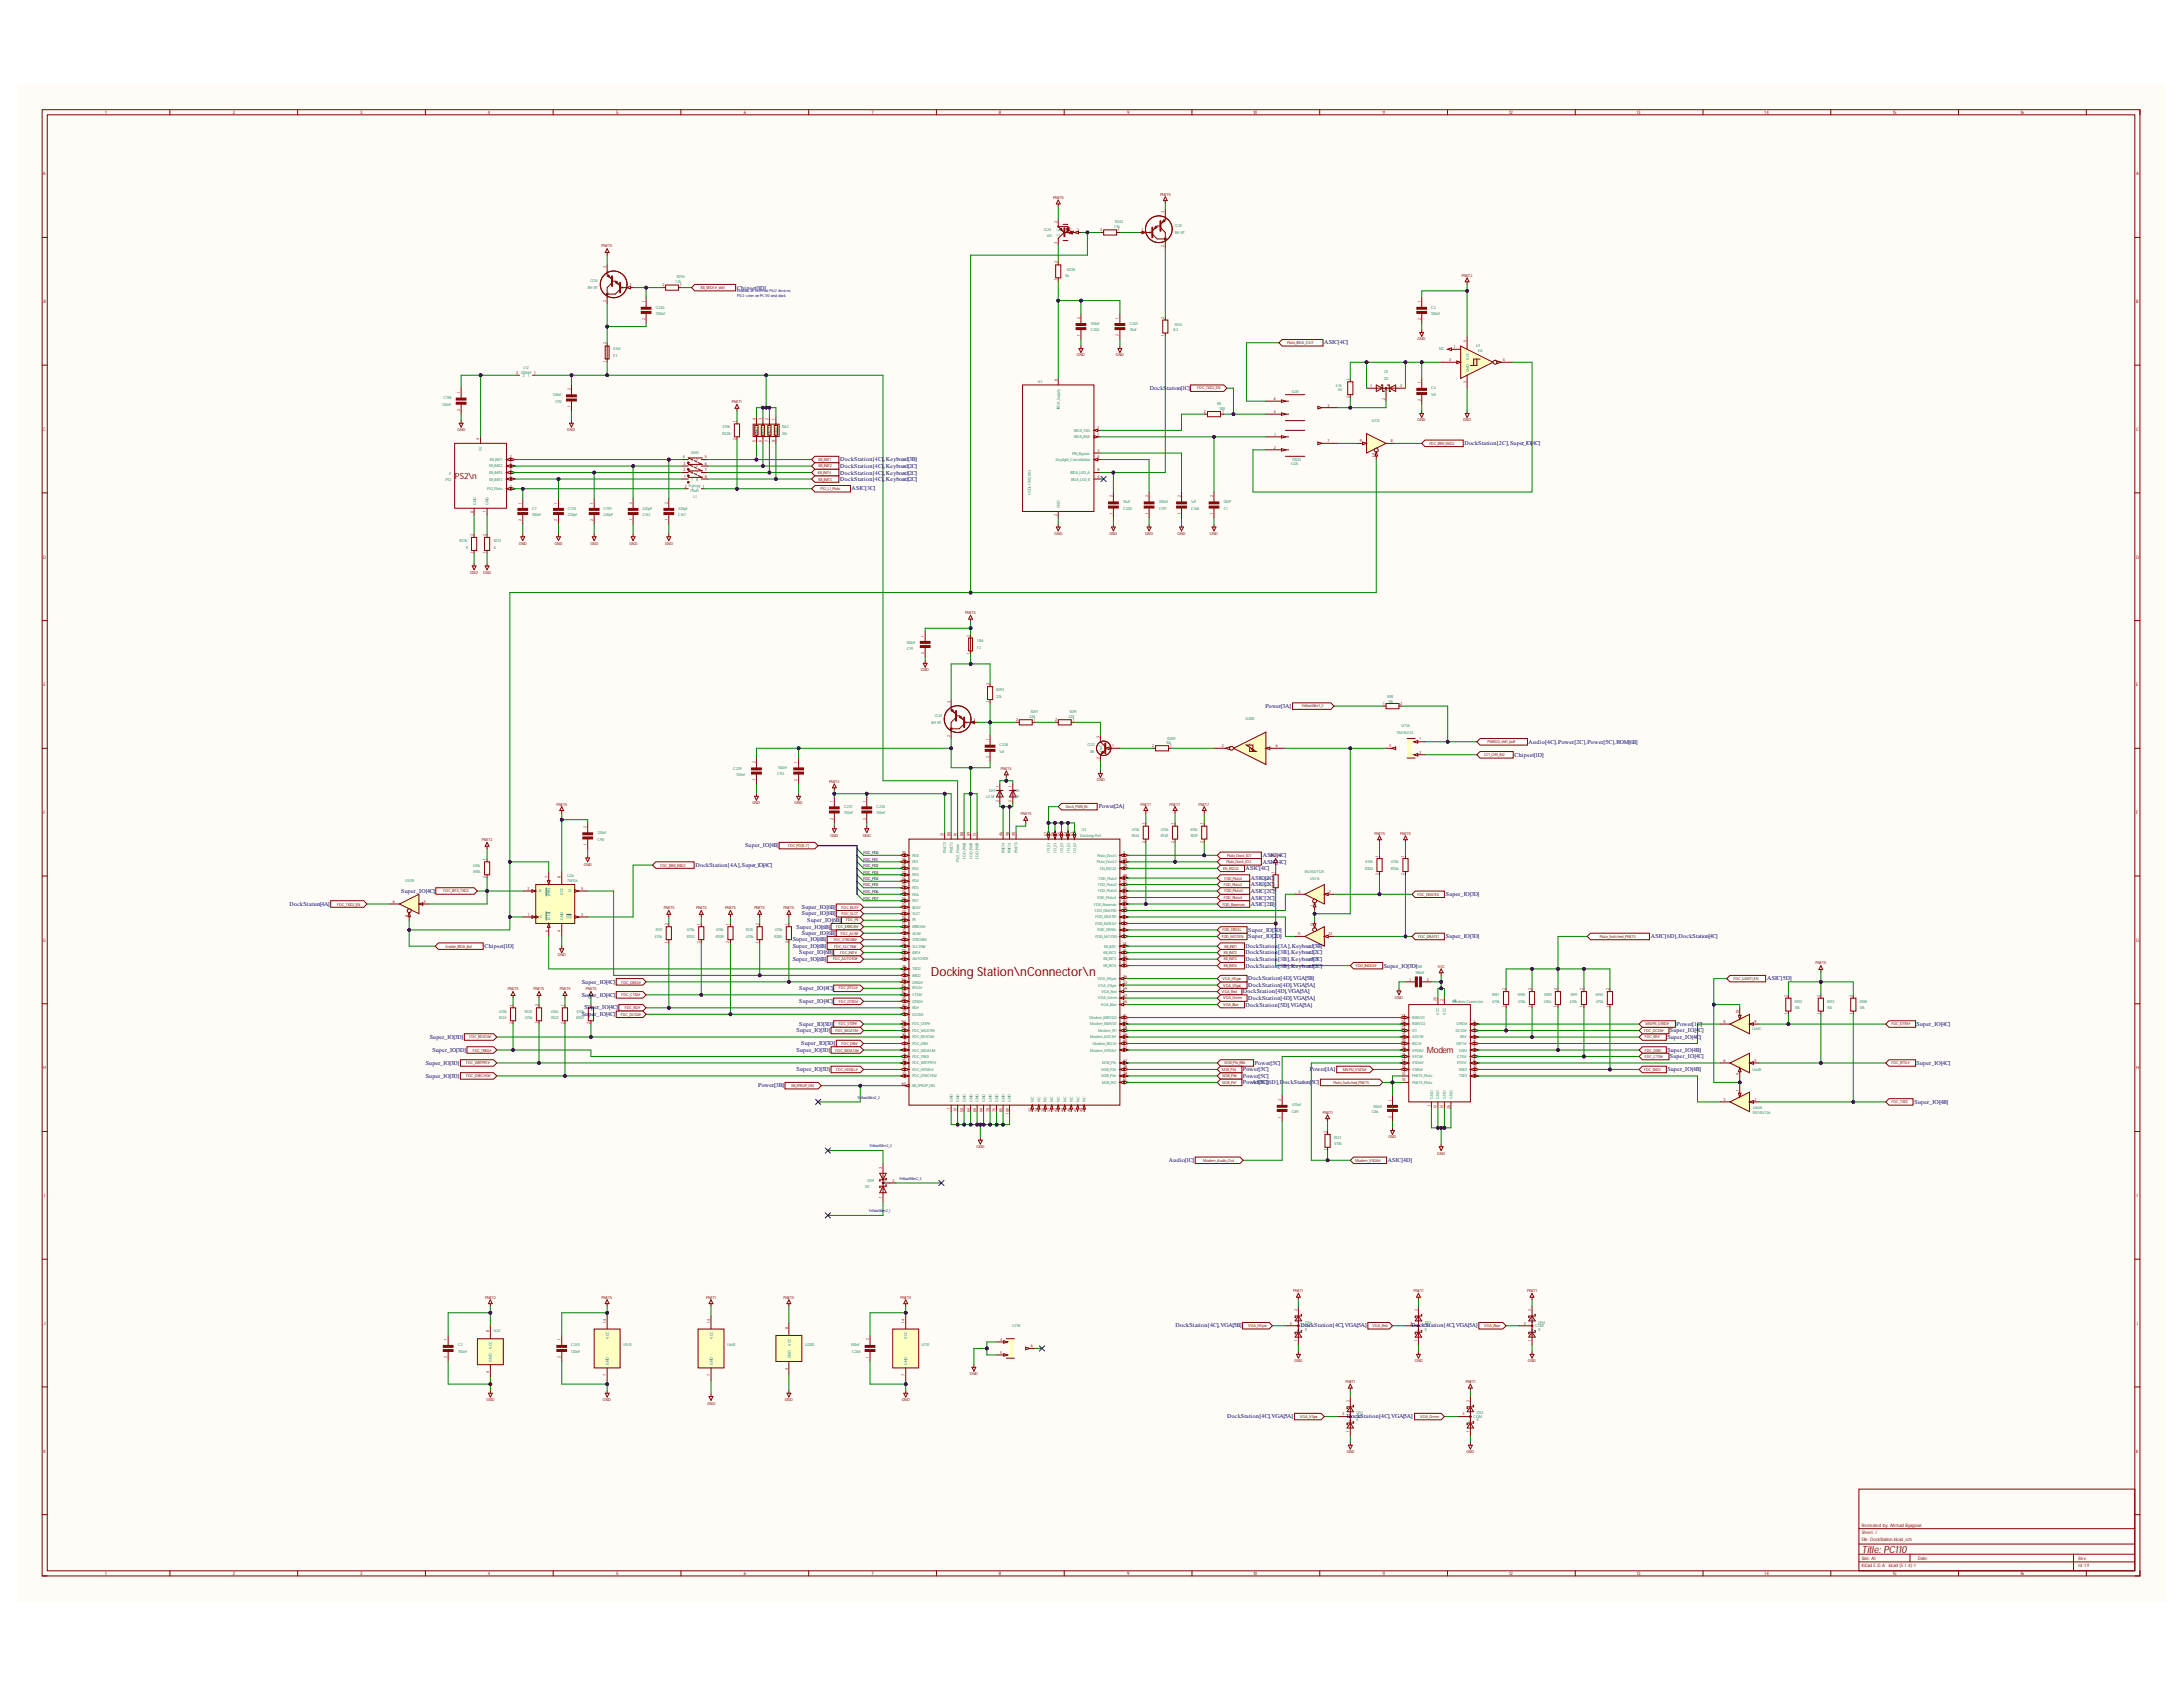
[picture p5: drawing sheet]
<svg xmlns="http://www.w3.org/2000/svg" width="279mm" height="216mm" viewBox="0 0 279 216" stroke-linecap="round" stroke-linejoin="round" font-family="sans-serif">
<defs><g id="words">
<text font-size="1.6" fill="#840000" x="119.1" y="124.9">Docking Station\nConnector\n</text>
<text font-size="1.3" fill="#840000" x="238.3" y="198.7">Title: PC110</text>
<g font-size="1.1" fill="#840000">
<text x="58.2" y="61.3">PS2\n</text>
<text x="182.6" y="134.8">Modem</text>
</g>
<g font-size=".8" fill="#000080">
<text x="94.3" y="37.1">Chipset[1D]</text>
<text x="169.5" y="44.1">ASIC[4C]</text>
<text x="147.1" y="49.9">DockStation[1C]</text>
<text x="107.5" y="59">DockStation[4C],Keyboard[3B]</text>
<text x="107.5" y="59.9">DockStation[4C],Keyboard[2C]</text>
<text x="187.4" y="56.9">DockStation[2C],Super_IO[</text>
<text x="196.2" y="56.9">4C]</text>
<text x="107.5" y="61.5">DockStation[4C],Keyboard[2C]</text>
<text x="107.5" y="60.7">DockStation[4C],Keyboard[2C]</text>
<text x="109" y="62.8">ASIC[3C]</text>
<text x="162" y="90.6">Power[3A]</text>
<text x="195.6" y="95.2">Audio[4C],Power[2C],Power[5C],ROM[6B]</text>
<text x="193.9" y="96.9">Chipset[1D]</text>
<text x="140.6" y="103.5">Power[2A]</text>
<text x="89" y="110.9">DockStation[4A],Super_IO[4C]</text>
<text x="95.4" y="108.4">Super_IO[4B]</text>
<text x="159.4" y="111.3">ASIC[4C]</text>
<text x="160.1" y="113.4">ASIC[2C]</text>
<text x="160.1" y="112.6">ASIC[2C]</text>
<text x="161.6" y="109.7">ASIC[4C]</text>
<text x="161.6" y="110.6">ASIC[4C]</text>
<text x="37.1" y="115.9">DockStation[4A]</text>
<text x="51.4" y="114.3">Super_IO[4C]</text>
<text x="102" y="118.8">Super_IO[6B]</text>
<text x="102.6" y="119.7">Super_IO[6B]</text>
<text x="102.6" y="116.3">Super_IO[6B]</text>
<text x="102.6" y="117.2">Super_IO[6B]</text>
<text x="103.3" y="118">Super_IO[6B]</text>
<text x="159.8" y="119.3">Super_IO[3</text>
<text x="160.1" y="115.1">ASIC[2C]</text>
<text x="160.1" y="115.9">ASIC[2B]</text>
<text x="160.1" y="114.3">ASIC[2C]</text>
<text x="163.3" y="119.3">D]</text>
<text x="185.1" y="114.7">Super_IO[3D]</text>
<text x="62" y="121.3">Chipset[1D]</text>
<text x="74.5" y="125.9">Super_IO[4C]</text>
<text x="101.5" y="120.5">Super_IO[6B]</text>
<text x="101.5" y="121.3">Super_IO[6B]</text>
<text x="101.5" y="123">Super_IO[6B]</text>
<text x="102.3" y="122.1">Super_IO[6B]</text>
<text x="159.4" y="122.1">DockStation[3B],Keyboard[2C]</text>
<text x="159.4" y="121.3">DockStation[3A],Keyboard[3B]</text>
<text x="159.4" y="123.8">DockStation[3B],Keyboard[2C]</text>
<text x="159.4" y="123">DockStation[3B],Keyboard[2C]</text>
<text x="159.8" y="120">Super_IO[2</text>
<text x="159.8" y="125.4">DockStation[4D],VGA[5B]</text>
<text x="163.3" y="120">D]</text>
<text x="177.1" y="123.8">Super_IO[3D]</text>
<text x="185.1" y="120">Super_IO[3D]</text>
<text x="211.3" y="120">ASIC[6D],DockStation[4C]</text>
<text x="226.2" y="125.4">ASIC[5D]</text>
<text x="74.5" y="130">Super_IO[4C]</text>
<text x="74.5" y="127.6">Super_IO[4C]</text>
<text x="74.8" y="129.2">Super_IO[4C]</text>
<text x="102.3" y="126.7">Super_IO[4C]</text>
<text x="102.3" y="131.3">Super_IO[3D]</text>
<text x="102.3" y="128.4">Super_IO[4C]</text>
<text x="159.1" y="127.1">DockStation[4D],VGA[5A]</text>
<text x="159.4" y="128.8">DockStation[5D],VGA[5A]</text>
<text x="159.8" y="126.3">DockStation[4D],VGA[5A]</text>
<text x="159.8" y="128">DockStation[4D],VGA[5A]</text>
<text x="214.6" y="131.3">Power[1C]</text>
<text x="245.3" y="131.3">Super_IO[4C]</text>
<text x="54.5" y="136.3">Super_IO[3D]</text>
<text x="54.5" y="138">Super_IO[3D]</text>
<text x="55" y="133">Super_IO[3D]</text>
<text x="55.3" y="134.6">Super_IO[3D]</text>
<text x="102" y="137.1">Super_IO[3D]</text>
<text x="102" y="132.1">Super_IO[3D]</text>
<text x="102" y="134.6">Super_IO[3D]</text>
<text x="102.6" y="133.7">Super_IO[3D]</text>
<text x="159.1" y="138">Power[5C]</text>
<text x="159.1" y="137.1">Power[5C]</text>
<text x="160.6" y="136.3">Power[5C]</text>
<text x="167.6" y="137.1">Power[1A]</text>
<text x="213.4" y="133">Super_IO[4C]</text>
<text x="213.4" y="134.6">Super_IO[4B]</text>
<text x="213.4" y="137.1">Super_IO[4B]</text>
<text x="213.7" y="132.1">Super_IO[4</text>
<text x="213.7" y="135.4">Super_IO[4C]</text>
<text x="217.4" y="132.1">C]</text>
<text x="245.3" y="136.3">Super_IO[4C]</text>
<text x="97.1" y="139.1">Power[3B]</text>
<text x="159.1" y="138.7">PowAer[5C]</text>
<text x="160.9" y="138.7">SIC[6D],DockStation[5C]</text>
<text x="245" y="141.3">Super_IO[4B]</text>
<text x="149.6" y="148.7">Audio[1C]</text>
<text x="177.6" y="148.7">ASIC[4D]</text>
<text x="150.4" y="169.9">DockStation[4C],VGA[5B]</text>
<text x="166.4" y="169.9">DockStation[4C],VGA[5A]</text>
<text x="180.7" y="169.9">DockStation[4C],VGA[5A]</text>
<text x="157" y="181.5">DockStation[4C],VGA[5A]</text>
<text x="172.4" y="181.5">DockStation[4C],VGA[5A]</text>
</g>
<g font-size=".6" fill="#840000">
<text x="13.5" y="14.6">1</text>
<text x="29.8" y="14.6">2</text>
<text x="46.1" y="14.6">3</text>
<text x="62.4" y="14.6">4</text>
<text x="78.9" y="14.6">5</text>
<text x="95.2" y="14.6">6</text>
<text x="111.5" y="14.6">7</text>
<text x="127.9" y="14.6">8</text>
<text x="144.3" y="14.6">9</text>
<text x="160.4" y="14.6">10</text>
<text x="176.9" y="14.6">11</text>
<text x="193.2" y="14.6">12</text>
<text x="209.5" y="14.6">13</text>
<text x="225.8" y="14.6">14</text>
<text x="242.3" y="14.6">15</text>
<text x="258.6" y="14.6">16</text>
<text x="5.5" y="22.4">A</text>
<text x="273.4" y="22.4">A</text>
<text x="5.6" y="38.7">B</text>
<text x="273.4" y="38.7">B</text>
<text x="5.5" y="55.2">C</text>
<text x="273.4" y="55.2">C</text>
<text x="5.5" y="71.5">D</text>
<text x="273.4" y="71.5">D</text>
<text x="5.6" y="87.8">E</text>
<text x="273.4" y="87.8">E</text>
<text x="5.6" y="104.1">F</text>
<text x="273.4" y="104.1">F</text>
<text x="5.5" y="120.5">G</text>
<text x="273.4" y="120.5">G</text>
<text x="5.5" y="136.9">H</text>
<text x="273.4" y="136.9">H</text>
<text x="5.7" y="153.2">I</text>
<text x="273.5" y="153.2">I</text>
<text x="5.7" y="169.5">J</text>
<text x="273.5" y="169.5">J</text>
<text x="5.6" y="185.9">K</text>
<text x="273.4" y="185.9">K</text>
<text x="238.3" y="197.3">File: DockStation.kicad_sch</text>
<text x="238.3" y="196.3">Sheet: /</text>
<text x="238.3" y="195.4">Recreated by: Ahmad Byagowi</text>
<text x="13.5" y="201.6">1</text>
<text x="29.8" y="201.6">2</text>
<text x="46.1" y="201.6">3</text>
<text x="62.4" y="201.6">4</text>
<text x="78.9" y="201.6">5</text>
<text x="95.2" y="201.6">6</text>
<text x="111.5" y="201.6">7</text>
<text x="127.9" y="201.6">8</text>
<text x="144.3" y="201.6">9</text>
<text x="160.4" y="201.6">10</text>
<text x="176.9" y="201.6">11</text>
<text x="193.2" y="201.6">12</text>
<text x="209.5" y="201.6">13</text>
<text x="225.8" y="201.6">14</text>
<text x="238.3" y="200.6">KiCad E.D.A. kicad (5.1.4)-1</text>
<text x="238.3" y="199.6">Size: A1</text>
<text x="242.3" y="201.6">15</text>
<text x="245.5" y="199.6">Date:</text>
<text x="258.6" y="201.6">16</text>
<text x="266" y="199.6">Rev:</text>
<text x="266" y="200.6">Id: 1/1</text>
</g>
<g font-size=".5" fill="#008484">
<text x="133.6" y="29.6">Q24</text>
<text x="135.6" y="29.5" transform="rotate(-90 135.6 29.5)">E</text>
<text x="136.8" y="30">B</text>
<text x="142.6" y="29.2">7.5k</text>
<text x="142.7" y="28.6">R242</text>
<text x="147.1" y="30">B</text>
<text x="149.3" y="28.3" transform="rotate(-90 149.3 28.3)">E</text>
<text x="150.4" y="30">BH RT</text>
<text x="150.4" y="29.1">Q25</text>
<text x="77.9" y="35.4" transform="rotate(-90 77.9 35.4)">E</text>
<text x="86.6" y="35.6">R294</text>
<text x="134" y="30.4">6D</text>
<text x="135.6" y="30.2" transform="rotate(-90 135.6 30.2)">C</text>
<text x="136.3" y="35.5">56</text>
<text x="136.6" y="34.7">R238</text>
<text x="149.3" y="30.5" transform="rotate(-90 149.3 30.5)">C</text>
<text x="75.2" y="37">BH RT</text>
<text x="75.6" y="36.1">Q34</text>
<text x="77.9" y="37.6" transform="rotate(-90 77.9 37.6)">C</text>
<text x="79.5" y="37">B</text>
<text x="82.9" y="40" transform="rotate(-90 82.9 40)">+-</text>
<text x="83.9" y="40.3">300nF</text>
<text x="83.9" y="39.5">C240</text>
<text x="86.5" y="36.2">1.2k</text>
<text x="138.5" y="42" transform="rotate(-90 138.5 42)">-+</text>
<text x="139.6" y="41.5">150nF</text>
<text x="144.6" y="41.5">C201</text>
<text x="150.4" y="41.7">R241</text>
<text x="182.2" y="40" transform="rotate(-90 182.2 40)">+-</text>
<text x="183.2" y="40.3">100nF</text>
<text x="183.2" y="39.5">C3</text>
<text x="66.7" y="47.9">300nH 1</text>
<text x="67" y="47.2">L12</text>
<text x="78.5" y="44.8">0.5A</text>
<text x="78.5" y="45.7">F3</text>
<text x="139.6" y="42.4">C202</text>
<text x="143.5" y="42" transform="rotate(-90 143.5 42)">+-</text>
<text x="144.6" y="42.4">10uF</text>
<text x="150.2" y="42.3">8.2</text>
<text x="177.2" y="47.8">D1</text>
<text x="184.2" y="44.8">NC</text>
<text x="188" y="47.6" transform="rotate(-90 188 47.6)">GND</text>
<text x="188" y="46" transform="rotate(-90 188 46)">VCC</text>
<text x="188.9" y="44.4">U1</text>
<text x="189.2" y="45.1">EA</text>
<text x="56.6" y="51.9">120nF</text>
<text x="56.8" y="51.1">C198</text>
<text x="59.2" y="51.6" transform="rotate(-90 59.2 51.6)">+-</text>
<text x="66.9" y="48.2">2</text>
<text x="67.6" y="48.2">1</text>
<text x="70.7" y="50.7">120nF</text>
<text x="71.1" y="51.5">C92</text>
<text x="73.4" y="51.1" transform="rotate(-90 73.4 51.1)">-+</text>
<text x="132.8" y="49">U3</text>
<text x="135.6" y="52.4" transform="rotate(-90 135.6 52.4)">IRDA_Supply</text>
<text x="155.8" y="51.9">R8</text>
<text x="156" y="52.5">300</text>
<text x="165.3" y="50.3">U2B</text>
<text x="170.9" y="49.5">4.7k</text>
<text x="171.3" y="50.1">R4</text>
<text x="175.6" y="54">U57C</text>
<text x="176.6" y="49.8">A</text>
<text x="177.1" y="48.6">3D</text>
<text x="177.6" y="50.1" transform="rotate(-90 177.6 50.1)">K</text>
<text x="177.9" y="49.8">A</text>
<text x="182.2" y="50.4" transform="rotate(-90 182.2 50.4)">+-</text>
<text x="183.2" y="50.7">1nF</text>
<text x="183.2" y="49.8">C4</text>
<text x="61.7" y="57.7" transform="rotate(-90 61.7 57.7)">5V</text>
<text x="62.6" y="59.8">KB_INIT2</text>
<text x="62.7" y="59">KB_INIT1</text>
<text x="88.5" y="59">4</text>
<text x="88.5" y="59.8">3</text>
<text x="88.5" y="58.1">EM5</text>
<text x="89.1" y="59">5</text>
<text x="89.1" y="59.8">6</text>
<text x="92.5" y="54.8">470k</text>
<text x="92.5" y="55.7">R228</text>
<text x="97.1" y="55.5" transform="rotate(-90 97.1 55.5)">RR44.2</text>
<text x="97.1" y="54.9" transform="rotate(-90 97.1 54.9)">.1</text>
<text x="97.8" y="55.5" transform="rotate(-90 97.8 55.5)">RR33..21</text>
<text x="98.7" y="55.5" transform="rotate(-90 98.7 55.5)">RR22..21</text>
<text x="99.5" y="55.5" transform="rotate(-90 99.5 55.5)">RR1.12.1</text>
<text x="100.1" y="55.7">10k</text>
<text x="100.1" y="54.8">RA2</text>
<text x="135.1" y="59">Daylight_Cancellation</text>
<text x="137.2" y="58.2">PIN_Bypass</text>
<text x="137.5" y="55.2">IRDA_TXD</text>
<text x="137.5" y="56.1">IRDA_RXA</text>
<text x="165.3" y="59.6">U2A</text>
<text x="165.3" y="59">7W32</text>
<text x="57" y="61.5">PS2</text>
<text x="57.5" y="60.8">J1</text>
<text x="60.9" y="64.6" transform="rotate(-90 60.9 64.6)">GND</text>
<text x="62.4" y="62.8">PS2_Pluto</text>
<text x="62.5" y="64.6" transform="rotate(-90 62.5 64.6)">GND</text>
<text x="62.6" y="60.7">KB_INIT4</text>
<text x="62.6" y="61.5">KB_INIT3</text>
<text x="67.1" y="65.7" transform="rotate(-90 67.1 65.7)">+-</text>
<text x="68.1" y="65.2">C7</text>
<text x="71.7" y="65.7" transform="rotate(-90 71.7 65.7)">+-</text>
<text x="72.7" y="65.2">C170</text>
<text x="76.2" y="65.7" transform="rotate(-90 76.2 65.7)">+-</text>
<text x="77.3" y="65.2">C199</text>
<text x="81.2" y="65.6" transform="rotate(-90 81.2 65.6)">-+</text>
<text x="82.2" y="65.2">220pF</text>
<text x="85.8" y="65.6" transform="rotate(-90 85.8 65.6)">-+</text>
<text x="86.8" y="65.2">220pF</text>
<text x="88.3" y="63">1.5uH</text>
<text x="88.5" y="62.8">2</text>
<text x="88.5" y="61.5">1</text>
<text x="88.5" y="60.7">2</text>
<text x="88.8" y="63.7">L1</text>
<text x="89.1" y="61.5">8</text>
<text x="89.1" y="60.7">7</text>
<text x="89.2" y="62.8">1</text>
<text x="131.9" y="63.4" transform="rotate(-90 131.9 63.4)">HSDL-1000 X03</text>
<text x="135.6" y="65.1" transform="rotate(-90 135.6 65.1)">GND</text>
<text x="137" y="60.7">IRDA_LED_A</text>
<text x="137.1" y="61.5">IRDA_LED_K</text>
<text x="142.7" y="64.8" transform="rotate(-90 142.7 64.8)">-+</text>
<text x="143.8" y="64.4">10uF</text>
<text x="143.8" y="65.2">C200</text>
<text x="147.3" y="64.8" transform="rotate(-90 147.3 64.8)">-+</text>
<text x="148.3" y="64.4">300nF</text>
<text x="148.3" y="65.2">C197</text>
<text x="151.5" y="64.8" transform="rotate(-90 151.5 64.8)">-+</text>
<text x="152.5" y="64.4">1uF</text>
<text x="152.5" y="65.2">C168</text>
<text x="155.6" y="64.8" transform="rotate(-90 155.6 64.8)">-+</text>
<text x="156.6" y="64.4">DNP</text>
<text x="156.6" y="65.2">C1</text>
<text x="58.8" y="69.4">R230</text>
<text x="59.7" y="70.2">0</text>
<text x="63.2" y="70.2">0</text>
<text x="63.2" y="69.4">R231</text>
<text x="68.1" y="66.1">100nF</text>
<text x="72.7" y="66.1">220pF</text>
<text x="77.3" y="66.1">220pF</text>
<text x="82.2" y="66.1">C163</text>
<text x="86.8" y="66.1">C167</text>
<text x="116" y="82.5">100nF</text>
<text x="116.1" y="83.2">C91</text>
<text x="118.6" y="82.7" transform="rotate(-90 118.6 82.7)">+-</text>
<text x="125.1" y="82.2">1.0A</text>
<text x="125.1" y="83.1">F2</text>
<text x="127.5" y="89.3">22k</text>
<text x="127.5" y="88.5">R293</text>
<text x="177.5" y="89.3">R181</text>
<text x="177.7" y="89.9">10k</text>
<text x="119.2" y="92.6">BH RT</text>
<text x="119.6" y="91.8">Q33</text>
<text x="121.9" y="93.3" transform="rotate(-90 121.9 93.3)">C</text>
<text x="121.9" y="91" transform="rotate(-90 121.9 91)">E</text>
<text x="123.5" y="92.6">B</text>
<text x="127.9" y="95.5">C238</text>
<text x="131.7" y="91.9">220</text>
<text x="131.9" y="91.3">R297</text>
<text x="136.7" y="91.9">220</text>
<text x="136.9" y="91.3">R291</text>
<text x="139.2" y="95.5">Q32</text>
<text x="140.8" y="95.9">B</text>
<text x="149.3" y="95.2">10k</text>
<text x="149.4" y="94.7">R289</text>
<text x="159.4" y="92.2">U20B</text>
<text x="178.8" y="93.9">SN74LV32</text>
<text x="179.4" y="93.1">U71A</text>
<text x="93.8" y="98.5">C239</text>
<text x="94.3" y="99.3">150nF</text>
<text x="97.1" y="98.9" transform="rotate(-90 97.1 98.9)">-+</text>
<text x="99.5" y="99.1">C93</text>
<text x="99.6" y="98.4">100nF</text>
<text x="102.4" y="99" transform="rotate(-90 102.4 99)">+-</text>
<text x="126.6" y="101.3">D39</text>
<text x="126.9" y="96.1" transform="rotate(-90 126.9 96.1)">+-</text>
<text x="127.9" y="96.3">1uF</text>
<text x="128.2" y="101.8" transform="rotate(-90 128.2 101.8)">KA</text>
<text x="129.6" y="101.3">D55</text>
<text x="129.8" y="101.8" transform="rotate(-90 129.8 101.8)">KA</text>
<text x="139.5" y="96.3">8B</text>
<text x="141.1" y="96.2" transform="rotate(-90 141.1 96.2)">E C</text>
<text x="75.4" y="107.2" transform="rotate(-90 75.4 107.2)">-+</text>
<text x="76.5" y="106.8">120nF</text>
<text x="76.5" y="107.6">C90</text>
<text x="107" y="104" transform="rotate(-90 107 104)">+-</text>
<text x="108.1" y="104.2">150nF</text>
<text x="108.1" y="103.5">C237</text>
<text x="111.1" y="104" transform="rotate(-90 111.1 104)">+-</text>
<text x="112.2" y="104.2">150nF</text>
<text x="112.2" y="103.5">C235</text>
<text x="126.2" y="102.2">s.3</text>
<text x="126.8" y="102.2">5F</text>
<text x="129.3" y="102.2">s.3</text>
<text x="130" y="102.2">5F</text>
<text x="138.3" y="107.1">Docking Port</text>
<text x="138.4" y="106.3">J13</text>
<text x="144.9" y="106.3">470k</text>
<text x="144.9" y="107.2">R144</text>
<text x="148.6" y="106.3">470k</text>
<text x="148.6" y="107.2">R130</text>
<text x="152.3" y="106.3">470k</text>
<text x="152.4" y="107.2">R139</text>
<text x="51.9" y="112.9">U57B</text>
<text x="60.5" y="110.9">470k</text>
<text x="60.6" y="111.7">R183</text>
<text x="72.6" y="112.9">7W126</text>
<text x="72.6" y="112.3">U26</text>
<text x="116.8" y="113.8">PD5</text>
<text x="116.8" y="112.9">PD4</text>
<text x="116.8" y="112.2">PD3</text>
<text x="116.8" y="111.3">PD2</text>
<text x="116.8" y="110.5">PD1</text>
<text x="116.8" y="109.6">PD0</text>
<text x="121.1" y="109.1" transform="rotate(-90 121.1 109.1)">PNET2</text>
<text x="121.9" y="109.1" transform="rotate(-90 121.9 109.1)">PNET2</text>
<text x="122.8" y="110.3" transform="rotate(-90 122.8 110.3)">PS/2_Power</text>
<text x="123.6" y="109.9" transform="rotate(-90 123.6 109.9)">FDD_PWR</text>
<text x="124.5" y="109.9" transform="rotate(-90 124.5 109.9)">FDD_PWR</text>
<text x="125.2" y="109.9" transform="rotate(-90 125.2 109.9)">FDD_PWR</text>
<text x="128.6" y="109.2" transform="rotate(-90 128.6 109.2)">PNET4</text>
<text x="129.4" y="109.2" transform="rotate(-90 129.4 109.2)">PNET4</text>
<text x="130.2" y="109.1" transform="rotate(-90 130.2 109.1)">PNET5</text>
<text x="134.4" y="109.1" transform="rotate(-90 134.4 109.1)">J13_53</text>
<text x="135.2" y="109.1" transform="rotate(-90 135.2 109.1)">J13_53</text>
<text x="136.1" y="109.1" transform="rotate(-90 136.1 109.1)">J13_53</text>
<text x="136.9" y="109.1" transform="rotate(-90 136.9 109.1)">J13_53</text>
<text x="137.8" y="109.1" transform="rotate(-90 137.8 109.1)">J13_53</text>
<text x="140.4" y="110.5">Pluto_Dock2</text>
<text x="140.5" y="109.6">Pluto_Dock1</text>
<text x="140.5" y="113.4">FDD_Pluto2</text>
<text x="140.6" y="112.6">FDD_Pluto1</text>
<text x="140.8" y="111.3">EN_RS232</text>
<text x="161.4" y="112.6">470k</text>
<text x="161.5" y="113.4">R123</text>
<text x="166.9" y="111.7">SN74LVT125</text>
<text x="167.7" y="112.6">U57A</text>
<text x="174.7" y="110.5">470k</text>
<text x="174.7" y="111.3">R302</text>
<text x="178" y="110.5">470k</text>
<text x="178" y="111.3">R306</text>
<text x="69" y="114.2">D</text>
<text x="69.1" y="117.5">C</text>
<text x="70.4" y="117.7" transform="rotate(-90 70.4 117.7)">{CLR}</text>
<text x="70.4" y="114.7" transform="rotate(-90 70.4 114.7)">{PRE}</text>
<text x="72.1" y="117.7" transform="rotate(-90 72.1 117.7)">GND</text>
<text x="72.1" y="114.5" transform="rotate(-90 72.1 114.5)">VCC</text>
<text x="72.5" y="117.5">{Q}</text>
<text x="72.8" y="114.2">Q</text>
<text x="83.9" y="119.2">R311</text>
<text x="87.9" y="119.2">470k</text>
<text x="91.6" y="119.2">470k</text>
<text x="95.4" y="119.2">R135</text>
<text x="99.2" y="119.2">470k</text>
<text x="116.8" y="119.6">ACK#</text>
<text x="116.8" y="118.8">ERROR#</text>
<text x="116.8" y="117.9">PE</text>
<text x="116.8" y="116.3">BUSY</text>
<text x="116.8" y="115.5">PD7</text>
<text x="116.8" y="114.6">PD6</text>
<text x="116.8" y="117.2">SLCT</text>
<text x="140" y="115.9">FDD_Bowman</text>
<text x="140.1" y="116.7">FDD_DRATE0</text>
<text x="140.2" y="118.3">FDD_INDEX#</text>
<text x="140.2" y="117.5">FDD_DRATE1</text>
<text x="140.5" y="115">FDD_Pluto4</text>
<text x="140.5" y="119.2">FDD_DRSEL</text>
<text x="140.5" y="114.2">FDD_Pluto3</text>
<text x="83.8" y="120">470k</text>
<text x="87.9" y="120">R303</text>
<text x="91.6" y="120">R309</text>
<text x="95.4" y="120">470k</text>
<text x="99.1" y="120">R305</text>
<text x="116.8" y="125.9">DSR2#</text>
<text x="116.8" y="125">RXD2</text>
<text x="116.8" y="124.2">TXD2</text>
<text x="116.8" y="122.9">AUTOFD#</text>
<text x="116.8" y="122.1">INIT#</text>
<text x="116.8" y="121.3">SLCTIN#</text>
<text x="116.8" y="120.5">STROBE#</text>
<text x="140.2" y="120">FDD_MOTEN</text>
<text x="140.5" y="125.4">VGA_HSync</text>
<text x="141.2" y="123.8">KB_INT4</text>
<text x="141.2" y="122.9">KB_INT3</text>
<text x="141.2" y="122.1">KB_INT2</text>
<text x="141.3" y="121.3">KB_INT1</text>
<text x="167.7" y="122.9">U57D</text>
<text x="181.2" y="124.7">180nF</text>
<text x="181.2" y="123.9">C88</text>
<text x="181.3" y="125.9">-+</text>
<text x="63.9" y="129.6">470k</text>
<text x="63.9" y="130.4">R124</text>
<text x="67.2" y="130.4">470k</text>
<text x="67.2" y="129.6">R125</text>
<text x="70.5" y="129.6">470k</text>
<text x="70.6" y="130.4">R122</text>
<text x="73.8" y="129.6">470k</text>
<text x="73.8" y="130.4">R307</text>
<text x="116.8" y="126.6">RTS2#</text>
<text x="116.8" y="127.5">CTS2#</text>
<text x="116.8" y="128.3">DTR2#</text>
<text x="116.8" y="130">DCD2#</text>
<text x="116.8" y="129.2">RI2#</text>
<text x="116.8" y="131.2">FDC_STEP#</text>
<text x="139.4" y="130.4">Modem_RSRVD2</text>
<text x="139.5" y="131.2">Modem_RSRVD1</text>
<text x="140.5" y="127.9">VGA_Green</text>
<text x="140.5" y="126.3">VGA_VSync</text>
<text x="140.9" y="128.7">VGA_Blue</text>
<text x="141" y="127.1">VGA_Red</text>
<text x="180.7" y="131.2">RSRVD2</text>
<text x="180.7" y="130.4">RSRVD1</text>
<text x="184.2" y="129.8" transform="rotate(-90 184.2 129.8)">VCC</text>
<text x="185.1" y="129.8" transform="rotate(-90 185.1 129.8)">VCC</text>
<text x="185.9" y="128.3">Modem-Connector</text>
<text x="186" y="128.2">J8</text>
<text x="186.4" y="131.2">U1RD#</text>
<text x="191" y="128.3">470k</text>
<text x="191" y="127.5">R187</text>
<text x="194.3" y="128.3">470k</text>
<text x="194.3" y="127.5">R190</text>
<text x="197.6" y="128.3">470k</text>
<text x="197.7" y="127.5">R189</text>
<text x="200.9" y="128.3">470k</text>
<text x="201" y="127.5">R191</text>
<text x="204.3" y="128.3">470k</text>
<text x="204.3" y="127.5">R194</text>
<text x="224.3" y="131.8">U64C</text>
<text x="229.7" y="129.2">10k</text>
<text x="229.7" y="128.3">R192</text>
<text x="233.9" y="129.2">10k</text>
<text x="233.9" y="128.3">R193</text>
<text x="238" y="129.2">10k</text>
<text x="238" y="128.3">R188</text>
<text x="116.8" y="137.9">FDC_DSKCHG#</text>
<text x="116.8" y="137">FDC_HDSEL#</text>
<text x="116.8" y="136.2">FDC_WRTPRT#</text>
<text x="116.8" y="135.4">FDC_TRK0</text>
<text x="116.8" y="134.6">FDC_WDATA#</text>
<text x="116.8" y="133.7">FDC_DIR#</text>
<text x="116.8" y="132.9">FDC_RDATA#</text>
<text x="116.8" y="132">FDC_WGATE#</text>
<text x="139.5" y="134.6">Modem_VPDA#</text>
<text x="139.5" y="132.9">Modem_ADCK#</text>
<text x="139.9" y="133.7">Modem_IRQ1#</text>
<text x="140.5" y="132">Modem_S11</text>
<text x="141" y="137">M38_P34</text>
<text x="141" y="137.9">M38_P46</text>
<text x="141.1" y="136.2">M38_P16</text>
<text x="180.7" y="137">VSEN#</text>
<text x="180.7" y="136.2">VSDA#</text>
<text x="180.7" y="135.4">VPCK#</text>
<text x="180.7" y="134.6">VPDA#</text>
<text x="180.7" y="133.7">IRQ1#</text>
<text x="180.7" y="132.9">ADCK#</text>
<text x="180.7" y="132">S11</text>
<text x="180.7" y="137.9">PNET5_Pluto</text>
<text x="186.3" y="132">DCD1#</text>
<text x="186.4" y="133.7">DRT1#</text>
<text x="186.5" y="136.2">RTS1#</text>
<text x="186.5" y="135.4">CTS1#</text>
<text x="186.7" y="137.9">TXD1</text>
<text x="186.7" y="137">RXD1</text>
<text x="186.7" y="134.6">DSR1</text>
<text x="186.9" y="132.9">RI1#</text>
<text x="224.3" y="137">U64B</text>
<text x="116.8" y="139.1">KB_SPKUP_DN</text>
<text x="121.9" y="141" transform="rotate(-90 121.9 141)">GND</text>
<text x="122.8" y="141" transform="rotate(-90 122.8 141)">GND</text>
<text x="123.6" y="141" transform="rotate(-90 123.6 141)">GND</text>
<text x="124.5" y="141" transform="rotate(-90 124.5 141)">GND</text>
<text x="125.2" y="141" transform="rotate(-90 125.2 141)">GND</text>
<text x="126.1" y="141" transform="rotate(-90 126.1 141)">GND</text>
<text x="126.9" y="141" transform="rotate(-90 126.9 141)">GND</text>
<text x="127.8" y="141" transform="rotate(-90 127.8 141)">GND</text>
<text x="128.6" y="141" transform="rotate(-90 128.6 141)">GND</text>
<text x="129.4" y="141" transform="rotate(-90 129.4 141)">GND</text>
<text x="132.3" y="141" transform="rotate(-90 132.3 141)">NC</text>
<text x="133.2" y="141" transform="rotate(-90 133.2 141)">NC</text>
<text x="133.9" y="141" transform="rotate(-90 133.9 141)">NC</text>
<text x="134.8" y="141" transform="rotate(-90 134.8 141)">NC</text>
<text x="135.6" y="141" transform="rotate(-90 135.6 141)">NC</text>
<text x="136.5" y="141" transform="rotate(-90 136.5 141)">NC</text>
<text x="137.3" y="141" transform="rotate(-90 137.3 141)">NC</text>
<text x="138.2" y="141" transform="rotate(-90 138.2 141)">NC</text>
<text x="138.9" y="141" transform="rotate(-90 138.9 141)">NC</text>
<text x="141.1" y="138.7">M38_P67</text>
<text x="164.3" y="142" transform="rotate(-90 164.3 142)">-+</text>
<text x="165.3" y="141.6">470nF</text>
<text x="165.3" y="142.4">C89</text>
<text x="175.6" y="142.4">C86</text>
<text x="175.7" y="141.8">180nF</text>
<text x="178.5" y="142.1" transform="rotate(-90 178.5 142.1)">+-</text>
<text x="180.7" y="138.7">PNET5_Pluto</text>
<text x="183.4" y="140.6" transform="rotate(-90 183.4 140.6)">GND</text>
<text x="184.2" y="140.6" transform="rotate(-90 184.2 140.6)">GND</text>
<text x="185.1" y="140.6" transform="rotate(-90 185.1 140.6)">GND</text>
<text x="185.9" y="140.6" transform="rotate(-90 185.9 140.6)">GND</text>
<text x="224.3" y="142.6">SN74LV126</text>
<text x="224.4" y="141.9">U64A</text>
<text x="170.8" y="146.6">470k</text>
<text x="170.8" y="145.7">R127</text>
<text x="110.7" y="152.1">3D</text>
<text x="111" y="151.3">D59</text>
<text x="113.1" y="151.6">K</text>
<text x="113.2" y="152.3" transform="rotate(-90 113.2 152.3)">A</text>
<text x="113.2" y="150.9" transform="rotate(-90 113.2 150.9)">A</text>
<text x="57.5" y="172.9" transform="rotate(-90 57.5 172.9)">+-</text>
<text x="58.6" y="173.2">150nF</text>
<text x="58.6" y="172.3">C2</text>
<text x="63" y="172.6" transform="rotate(-90 63 172.6)">VCC</text>
<text x="63.2" y="170.4">U2C</text>
<text x="72.1" y="172.9" transform="rotate(-90 72.1 172.9)">+-</text>
<text x="73.1" y="173.2">120nF</text>
<text x="73.1" y="172.3">C243</text>
<text x="77.9" y="171.4" transform="rotate(-90 77.9 171.4)">VCC</text>
<text x="79.8" y="172.3">U57E</text>
<text x="91.2" y="171.4" transform="rotate(-90 91.2 171.4)">VCC</text>
<text x="93.1" y="172.3">U64E</text>
<text x="101.2" y="173.8" transform="rotate(-90 101.2 173.8)">GND</text>
<text x="101.2" y="172.2" transform="rotate(-90 101.2 172.2)">VCC</text>
<text x="103.1" y="172.3">U20D</text>
<text x="108.9" y="172.3">150nF</text>
<text x="109.1" y="173.2">C265</text>
<text x="111.5" y="172.7" transform="rotate(-90 111.5 172.7)">-+</text>
<text x="116.1" y="171.4" transform="rotate(-90 116.1 171.4)">VCC</text>
<text x="118" y="172.3">U71E</text>
<text x="129.5" y="169.9">U71B</text>
<text x="166.4" y="170.5" transform="rotate(-90 166.4 170.5)">A</text>
<text x="166.4" y="169.1" transform="rotate(-90 166.4 169.1)">K</text>
<text x="166.6" y="169.9">COM</text>
<text x="167" y="170.3">K</text>
<text x="167" y="169.4">D56</text>
<text x="181.8" y="170.5" transform="rotate(-90 181.8 170.5)">A</text>
<text x="181.8" y="169.1" transform="rotate(-90 181.8 169.1)">K</text>
<text x="181.9" y="169.9">COM</text>
<text x="182.3" y="170.3">K</text>
<text x="182.3" y="169.4">D52</text>
<text x="196.3" y="170.5" transform="rotate(-90 196.3 170.5)">A</text>
<text x="196.3" y="169.1" transform="rotate(-90 196.3 169.1)">K</text>
<text x="196.5" y="169.9">COM</text>
<text x="196.9" y="170.3">K</text>
<text x="196.9" y="169.4">D54</text>
<text x="63" y="174.3" transform="rotate(-90 63 174.3)">GND</text>
<text x="77.9" y="174.7" transform="rotate(-90 77.9 174.7)">GND</text>
<text x="91.2" y="174.7" transform="rotate(-90 91.2 174.7)">GND</text>
<text x="116.1" y="174.7" transform="rotate(-90 116.1 174.7)">GND</text>
<text x="173" y="182.1" transform="rotate(-90 173 182.1)">A</text>
<text x="173" y="180.7" transform="rotate(-90 173 180.7)">K</text>
<text x="173.2" y="181.4">COM</text>
<text x="173.6" y="181.9">K</text>
<text x="173.6" y="181">D57</text>
<text x="188.4" y="182.1" transform="rotate(-90 188.4 182.1)">A</text>
<text x="188.4" y="180.7" transform="rotate(-90 188.4 180.7)">K</text>
<text x="188.6" y="181.4">COM</text>
<text x="189" y="181.9">K</text>
<text x="189" y="181">D53</text>
</g>
<g font-size=".5" fill="#800000">
<text x="134.8" y="25.5">PNET5</text>
<text x="148.5" y="25">PNET5</text>
<text x="77" y="31.6">PNET5</text>
<text x="187.1" y="35.5">PNET2</text>
<text x="89.7" y="37">KB_SRDY#_shift</text>
<text x="137.8" y="45.6">GND</text>
<text x="142.8" y="45.6">GND</text>
<text x="164.7" y="44.1">Pluto_IRDA_OUT</text>
<text x="181.4" y="43.6">GND</text>
<text x="93.7" y="51.6">PNET1</text>
<text x="153.2" y="49.8">FDC_TXD2_EN</text>
<text x="181.4" y="53.9">GND</text>
<text x="187.3" y="53.9">GND</text>
<text x="58.6" y="55.2">GND</text>
<text x="72.6" y="55.2">GND</text>
<text x="104.8" y="59">KB_INIT1</text>
<text x="104.8" y="59.8">KB_INIT2</text>
<text x="182.9" y="56.9">FDC_IRRX_RXD2</text>
<text x="104.7" y="60.7">KB_INIT4</text>
<text x="104.8" y="61.5">KB_INIT3</text>
<text x="105" y="62.8">PS2_L1_Pluto</text>
<text x="66.4" y="69.7">GND</text>
<text x="71" y="69.7">GND</text>
<text x="75.6" y="69.7">GND</text>
<text x="80.6" y="69.7">GND</text>
<text x="85.1" y="69.7">GND</text>
<text x="135" y="68.4">GND</text>
<text x="142" y="68.4">GND</text>
<text x="146.6" y="68.4">GND</text>
<text x="150.7" y="68.4">GND</text>
<text x="154.8" y="68.4">GND</text>
<text x="60.2" y="73.4">GND</text>
<text x="61.9" y="73.4">GND</text>
<text x="123.5" y="78.6">PNET5</text>
<text x="117.9" y="85.9">GND</text>
<text x="166.6" y="90.5">YellowWire1_2</text>
<text x="190.4" y="95.1">PWRGD_shift_buf</text>
<text x="106.1" y="100.2">PNET2</text>
<text x="128.1" y="98.5">PNET4</text>
<text x="140.4" y="100">GND</text>
<text x="190" y="96.8">U71_OR1_IN2</text>
<text x="61.7" y="107.7">PNET2</text>
<text x="71.2" y="103.1">PNET5</text>
<text x="96.3" y="102.9">GND</text>
<text x="101.7" y="102.9">GND</text>
<text x="106.3" y="107.1">GND</text>
<text x="110.4" y="107.1">GND</text>
<text x="130.6" y="104.3">PNET5</text>
<text x="136.4" y="103.5">Dock_PWR_IN-</text>
<text x="146" y="103.1">PNET7</text>
<text x="149.7" y="103.1">PNET7</text>
<text x="153.4" y="103.1">PNET7</text>
<text x="175.9" y="106.8">PNET5</text>
<text x="179.2" y="106.8">PNET5</text>
<text x="74.7" y="110.8">GND</text>
<text x="84.5" y="110.9">FDC_IRRX_RXD2</text>
<text x="100.9" y="108.4">FDC_PD[0..7]</text>
<text x="156.5" y="111.3">EN_RS232</text>
<text x="156.6" y="113.4">FDD_Pluto2</text>
<text x="156.7" y="112.6">FDD_Pluto1</text>
<text x="157" y="110.5">Pluto_Dock_IO2</text>
<text x="157" y="109.6">Pluto_Dock_IO1</text>
<text x="162.6" y="109.7">PNET5</text>
<text x="43.2" y="115.9">FDC_TXD2_EN</text>
<text x="56.8" y="114.2">FDC_IRTX_TXD2</text>
<text x="85" y="116.4">PNET5</text>
<text x="89.1" y="116.4">PNET5</text>
<text x="92.8" y="116.4">PNET5</text>
<text x="96.5" y="116.4">PNET5</text>
<text x="100.3" y="116.4">PNET5</text>
<text x="107" y="118.8">FDC_ERROR#</text>
<text x="107.6" y="119.6">FDC_ACK#</text>
<text x="107.7" y="116.3">FDC_BUSY</text>
<text x="107.7" y="117.2">FDC_SLCT</text>
<text x="108.3" y="117.9">FDC_PE</text>
<text x="156.5" y="115.9">FDD_Bowman</text>
<text x="156.5" y="119.2">FDD_DRSEL</text>
<text x="156.6" y="115">FDD_Pluto4</text>
<text x="156.7" y="114.2">FDD_Pluto3</text>
<text x="181.4" y="114.6">FDC_DRATE0</text>
<text x="57" y="121.3">Enable_IRDA_Buf</text>
<text x="71.4" y="122.4">GND</text>
<text x="79.5" y="125.9">FDC_DSR2#</text>
<text x="106.6" y="122.9">FDC_AUTOFD#</text>
<text x="106.7" y="120.5">FDC_STROBE#</text>
<text x="106.8" y="121.3">FDC_SLCTIN#</text>
<text x="107.5" y="122.1">FDC_INIT#</text>
<text x="156.4" y="120">FDD_MOTEN</text>
<text x="156.5" y="125.4">VGA_HSync</text>
<text x="156.6" y="122.1">KB_INIT2</text>
<text x="156.6" y="123.8">KB_INIT4</text>
<text x="156.6" y="122.9">KB_INIT3</text>
<text x="156.7" y="121.3">KB_INIT1</text>
<text x="173.5" y="123.8">FDD_INDEX#</text>
<text x="181.5" y="120">FDC_DRATE1</text>
<text x="184" y="123.8">VCC</text>
<text x="204.8" y="120">Pluto_Switched_PNET5</text>
<text x="221.9" y="125.4">FDC_UART1_EN</text>
<text x="232.4" y="123.4">PNET5</text>
<text x="65" y="126.7">PNET5</text>
<text x="68.3" y="126.7">PNET5</text>
<text x="71.7" y="126.7">PNET5</text>
<text x="75" y="126.7">PNET5</text>
<text x="79.5" y="130">FDC_DCD2#</text>
<text x="79.5" y="127.5">FDC_CTS2#</text>
<text x="80" y="129.2">FDC_RI2#</text>
<text x="107.4" y="126.6">FDC_RTS2#</text>
<text x="107.4" y="131.2">FDC_STEP#</text>
<text x="107.4" y="128.3">FDC_DTR2#</text>
<text x="156.4" y="127.1">VGA_Red</text>
<text x="156.5" y="128.7">VGA_Blue</text>
<text x="156.5" y="126.3">VGA_VSync</text>
<text x="156.5" y="127.9">VGA_Green</text>
<text x="178.5" y="127.8">GND</text>
<text x="210.6" y="131.2">MN195_U1RD#</text>
<text x="242.1" y="131.2">FDC_DTR1#</text>
<text x="59.7" y="136.2">FDC_WRTPRT#</text>
<text x="59.7" y="137.9">FDC_DSKCHG#</text>
<text x="60.1" y="132.9">FDC_RDATA#</text>
<text x="60.5" y="134.6">FDC_TRK0#</text>
<text x="107" y="132">FDC_WGATE#</text>
<text x="107" y="134.6">FDC_WDATA#</text>
<text x="107" y="137">FDC_HDSEL#</text>
<text x="107.7" y="133.7">FDC_DIR#</text>
<text x="156.4" y="137">M38_P34</text>
<text x="156.5" y="137.9">M38_P46</text>
<text x="156.7" y="136.2">M38_P16_R86</text>
<text x="171.9" y="137">MN192_VSEN#</text>
<text x="210.4" y="132">FDC_DCD1#</text>
<text x="210.4" y="137">FDC_RXD1</text>
<text x="210.5" y="132.9">FDC_RI1#</text>
<text x="210.5" y="134.6">FDC_DSR1</text>
<text x="210.5" y="135.4">FDC_CTS1#</text>
<text x="242.1" y="136.2">FDC_RTS1#</text>
<text x="101.3" y="139.1">KB_SPKUP_DN</text>
<text x="156.5" y="138.7">M38_P67</text>
<text x="169.3" y="142.5">PNET1</text>
<text x="170.7" y="138.7">Pluto_Switched_PNET5</text>
<text x="242.1" y="141.2">FDC_TXD1</text>
<text x="125" y="146.9">GND</text>
<text x="154" y="148.7">Modem_Audio_Out</text>
<text x="173.5" y="148.7">Modem_VSDA#</text>
<text x="177.7" y="145.7">GND</text>
<text x="184" y="147.8">GND</text>
<text x="62.1" y="166.2">PNET2</text>
<text x="77" y="166.2">PNET5</text>
<text x="90.4" y="166.2">PNET1</text>
<text x="100.3" y="166.2">PNET5</text>
<text x="115.2" y="166.2">PNET5</text>
<text x="165.5" y="165.4">PNET1</text>
<text x="180.9" y="165.4">PNET1</text>
<text x="195.5" y="165.4">PNET1</text>
<text x="159.8" y="169.9">VGA_HSync</text>
<text x="175.7" y="169.9">VGA_Red</text>
<text x="190" y="169.9">VGA_Blue</text>
<text x="62.3" y="179.3">GND</text>
<text x="77.2" y="179.3">GND</text>
<text x="90.5" y="179.7">GND</text>
<text x="100.4" y="179.3">GND</text>
<text x="115.4" y="179.3">GND</text>
<text x="124.1" y="176">GND</text>
<text x="165.7" y="174.3">GND</text>
<text x="172.2" y="177">PNET1</text>
<text x="181.1" y="174.3">GND</text>
<text x="187.6" y="177">PNET1</text>
<text x="195.5" y="174.3">GND</text>
<text x="166.4" y="181.4">VGA_VSync</text>
<text x="172.4" y="185.9">GND</text>
<text x="181.8" y="181.4">VGA_Green</text>
<text x="187.7" y="185.9">GND</text>
</g>
<g font-size=".5" fill="#840000">
<text x="135.3" y="28.5" transform="rotate(-90 135.3 28.5)">2</text>
<text x="137.9" y="29.6">1</text>
<text x="140.8" y="29.6">2</text>
<text x="143.1" y="29.6">1</text>
<text x="146.1" y="29.6">1</text>
<text x="149" y="27.2" transform="rotate(-90 149 27.2)">3</text>
<text x="77.6" y="34.4" transform="rotate(-90 77.6 34.4)">3</text>
<text x="135.3" y="35.9" transform="rotate(-90 135.3 35.9)">1</text>
<text x="135.3" y="33.7" transform="rotate(-90 135.3 33.7)">2</text>
<text x="135.3" y="31.2" transform="rotate(-90 135.3 31.2)">3</text>
<text x="149" y="31.6" transform="rotate(-90 149 31.6)">2</text>
<text x="77.6" y="38.7" transform="rotate(-90 77.6 38.7)">2</text>
<text x="80.6" y="36.6">1</text>
<text x="82.6" y="40.9" transform="rotate(-90 82.6 40.9)">2</text>
<text x="82.6" y="38.7" transform="rotate(-90 82.6 38.7)">1</text>
<text x="84.8" y="36.6">2</text>
<text x="87.1" y="36.6">1</text>
<text x="138.3" y="40.8" transform="rotate(-90 138.3 40.8)">2</text>
<text x="143.2" y="40.8" transform="rotate(-90 143.2 40.8)">1</text>
<text x="149" y="40.8" transform="rotate(-90 149 40.8)">2</text>
<text x="181.8" y="40.9" transform="rotate(-90 181.8 40.9)">2</text>
<text x="181.8" y="38.7" transform="rotate(-90 181.8 38.7)">1</text>
<text x="66.1" y="47.9">2</text>
<text x="77.6" y="46.3" transform="rotate(-90 77.6 46.3)">1</text>
<text x="77.6" y="44.1" transform="rotate(-90 77.6 44.1)">2</text>
<text x="138.3" y="43" transform="rotate(-90 138.3 43)">1</text>
<text x="143.2" y="43.1" transform="rotate(-90 143.2 43.1)">2</text>
<text x="149" y="43" transform="rotate(-90 149 43)">1</text>
<text x="185.5" y="46.2">2</text>
<text x="186.1" y="44.6">1</text>
<text x="187.7" y="43.8" transform="rotate(-90 187.7 43.8)">5</text>
<text x="192.3" y="46.2">4</text>
<text x="58.9" y="52.6" transform="rotate(-90 58.9 52.6)">2</text>
<text x="58.9" y="50.3" transform="rotate(-90 58.9 50.3)">1</text>
<text x="73" y="52.1" transform="rotate(-90 73 52.1)">1</text>
<text x="73" y="49.9" transform="rotate(-90 73 49.9)">2</text>
<text x="96.7" y="53.8" transform="rotate(-90 96.7 53.8)">4</text>
<text x="97.5" y="53.8" transform="rotate(-90 97.5 53.8)">3</text>
<text x="98.3" y="53.8" transform="rotate(-90 98.3 53.8)">2</text>
<text x="99.2" y="53.8" transform="rotate(-90 99.2 53.8)">1</text>
<text x="135.3" y="48.8" transform="rotate(-90 135.3 48.8)">6</text>
<text x="154.1" y="52.9">2</text>
<text x="156.5" y="52.9">1</text>
<text x="163.1" y="52.9">5</text>
<text x="163.1" y="51.2">6</text>
<text x="169.9" y="52">3</text>
<text x="172.7" y="50.9" transform="rotate(-90 172.7 50.9)">2</text>
<text x="172.7" y="48.6" transform="rotate(-90 172.7 48.6)">1</text>
<text x="175.4" y="49.5">1</text>
<text x="177.3" y="51.2" transform="rotate(-90 177.3 51.2)">2</text>
<text x="179.2" y="49.5">3</text>
<text x="181.8" y="51.4" transform="rotate(-90 181.8 51.4)">2</text>
<text x="181.8" y="49.1" transform="rotate(-90 181.8 49.1)">1</text>
<text x="187.7" y="49.1" transform="rotate(-90 187.7 49.1)">3</text>
<text x="61.3" y="56.3" transform="rotate(-90 61.3 56.3)">4</text>
<text x="65.2" y="58.6">2</text>
<text x="65.2" y="59.5">6</text>
<text x="87.4" y="58.6">4</text>
<text x="87.5" y="59.5">3</text>
<text x="90.2" y="58.6">5</text>
<text x="90.2" y="59.5">6</text>
<text x="94.2" y="56.3" transform="rotate(-90 94.2 56.3)">2</text>
<text x="94.2" y="54.1" transform="rotate(-90 94.2 54.1)">1</text>
<text x="96.7" y="56.5" transform="rotate(-90 96.7 56.5)">5</text>
<text x="97.5" y="56.6" transform="rotate(-90 97.5 56.6)">6</text>
<text x="98.3" y="56.5" transform="rotate(-90 98.3 56.5)">7</text>
<text x="99.2" y="56.5" transform="rotate(-90 99.2 56.5)">8</text>
<text x="140.5" y="54.9">7</text>
<text x="140.5" y="55.8">1</text>
<text x="140.5" y="57.9">3</text>
<text x="140.5" y="58.6">5</text>
<text x="163.1" y="57.4">2</text>
<text x="163.1" y="55.8">1</text>
<text x="169.9" y="56.6">7</text>
<text x="174.1" y="56.6">9</text>
<text x="176" y="58.5" transform="rotate(-90 176 58.5)">10</text>
<text x="178" y="56.6">8</text>
<text x="60.6" y="65.6" transform="rotate(-90 60.6 65.6)">8</text>
<text x="62.2" y="65.6" transform="rotate(-90 62.2 65.6)">1</text>
<text x="65.2" y="60.3">3</text>
<text x="65.2" y="61.2">5</text>
<text x="65.2" y="62.4">7</text>
<text x="66.8" y="64.5" transform="rotate(-90 66.8 64.5)">1</text>
<text x="71.3" y="64.5" transform="rotate(-90 71.3 64.5)">1</text>
<text x="75.9" y="64.5" transform="rotate(-90 75.9 64.5)">1</text>
<text x="80.9" y="64.5" transform="rotate(-90 80.9 64.5)">2</text>
<text x="85.5" y="64.5" transform="rotate(-90 85.5 64.5)">2</text>
<text x="87.5" y="60.3">2</text>
<text x="87.6" y="61.2">1</text>
<text x="87.7" y="62.4">2 R-array 1</text>
<text x="90.2" y="61.2">8</text>
<text x="90.2" y="60.3">7</text>
<text x="140.5" y="60.3">8</text>
<text x="140.5" y="61.2">4</text>
<text x="142.4" y="65.8" transform="rotate(-90 142.4 65.8)">1</text>
<text x="142.4" y="63.6" transform="rotate(-90 142.4 63.6)">2</text>
<text x="147" y="65.8" transform="rotate(-90 147 65.8)">1</text>
<text x="147" y="63.6" transform="rotate(-90 147 63.6)">2</text>
<text x="151.1" y="65.8" transform="rotate(-90 151.1 65.8)">1</text>
<text x="151.1" y="63.6" transform="rotate(-90 151.1 63.6)">2</text>
<text x="155.3" y="65.8" transform="rotate(-90 155.3 65.8)">1</text>
<text x="155.3" y="63.6" transform="rotate(-90 155.3 63.6)">2</text>
<text x="60.6" y="70.8" transform="rotate(-90 60.6 70.8)">1</text>
<text x="60.6" y="68.6" transform="rotate(-90 60.6 68.6)">2</text>
<text x="62.2" y="70.8" transform="rotate(-90 62.2 70.8)">1</text>
<text x="62.2" y="68.6" transform="rotate(-90 62.2 68.6)">2</text>
<text x="66.8" y="66.7" transform="rotate(-90 66.8 66.7)">2</text>
<text x="71.3" y="66.7" transform="rotate(-90 71.3 66.7)">2</text>
<text x="75.9" y="66.7" transform="rotate(-90 75.9 66.7)">2</text>
<text x="80.9" y="66.6" transform="rotate(-90 80.9 66.6)">1</text>
<text x="85.5" y="66.6" transform="rotate(-90 85.5 66.6)">1</text>
<text x="135.3" y="66.1" transform="rotate(-90 135.3 66.1)">2</text>
<text x="118.3" y="83.7" transform="rotate(-90 118.3 83.7)">2</text>
<text x="118.3" y="81.5" transform="rotate(-90 118.3 81.5)">1</text>
<text x="124.1" y="83.7" transform="rotate(-90 124.1 83.7)">1</text>
<text x="124.1" y="81.5" transform="rotate(-90 124.1 81.5)">2</text>
<text x="121.6" y="89.9" transform="rotate(-90 121.6 89.9)">3</text>
<text x="126.6" y="89.8" transform="rotate(-90 126.6 89.8)">1</text>
<text x="126.6" y="87.6" transform="rotate(-90 126.6 87.6)">2</text>
<text x="121.6" y="94.3" transform="rotate(-90 121.6 94.3)">2</text>
<text x="124.6" y="92.3">1</text>
<text x="126.6" y="94.7" transform="rotate(-90 126.6 94.7)">1</text>
<text x="130.1" y="92.3">2</text>
<text x="132.3" y="92.3">1</text>
<text x="135" y="92.3">2</text>
<text x="137.3" y="92.3">1</text>
<text x="140.7" y="94.5" transform="rotate(-90 140.7 94.5)">3</text>
<text x="142.4" y="95.6">1</text>
<text x="147.5" y="95.6">2</text>
<text x="149.8" y="95.6">1</text>
<text x="156.4" y="95.6">2</text>
<text x="163.3" y="95.6">6</text>
<text x="177" y="90.2">1</text>
<text x="177.8" y="95.6">3</text>
<text x="179.2" y="90.2">2</text>
<text x="181.7" y="94.7">1</text>
<text x="96.7" y="99.8" transform="rotate(-90 96.7 99.8)">1</text>
<text x="96.7" y="97.6" transform="rotate(-90 96.7 97.6)">2</text>
<text x="102" y="99.9" transform="rotate(-90 102 99.9)">2</text>
<text x="102" y="97.6" transform="rotate(-90 102 97.6)">1</text>
<text x="126.6" y="97" transform="rotate(-90 126.6 97)">2</text>
<text x="127.9" y="100.7" transform="rotate(-90 127.9 100.7)">1</text>
<text x="129.5" y="100.7" transform="rotate(-90 129.5 100.7)">1</text>
<text x="140.7" y="97.2" transform="rotate(-90 140.7 97.2)">2</text>
<text x="181.7" y="96.4">2</text>
<text x="75.1" y="105.9" transform="rotate(-90 75.1 105.9)">2</text>
<text x="106.6" y="104.9" transform="rotate(-90 106.6 104.9)">2</text>
<text x="106.6" y="102.6" transform="rotate(-90 106.6 102.6)">1</text>
<text x="110.8" y="104.9" transform="rotate(-90 110.8 104.9)">2</text>
<text x="110.8" y="102.6" transform="rotate(-90 110.8 102.6)">1</text>
<text x="120.7" y="107" transform="rotate(-90 120.7 107)">21</text>
<text x="121.6" y="107" transform="rotate(-90 121.6 107)">80</text>
<text x="122.4" y="107" transform="rotate(-90 122.4 107)">16</text>
<text x="123.3" y="107" transform="rotate(-90 123.3 107)">88</text>
<text x="124.1" y="107" transform="rotate(-90 124.1 107)">89</text>
<text x="124.9" y="107" transform="rotate(-90 124.9 107)">13</text>
<text x="127.9" y="102.6" transform="rotate(-90 127.9 102.6)">2</text>
<text x="128.3" y="107" transform="rotate(-90 128.3 107)">46</text>
<text x="129.1" y="107" transform="rotate(-90 129.1 107)">48</text>
<text x="129.5" y="102.6" transform="rotate(-90 129.5 102.6)">2</text>
<text x="129.9" y="107" transform="rotate(-90 129.9 107)">40</text>
<text x="134" y="107" transform="rotate(-90 134 107)">57</text>
<text x="134.9" y="107" transform="rotate(-90 134.9 107)">56</text>
<text x="135.7" y="107" transform="rotate(-90 135.7 107)">55</text>
<text x="136.6" y="107" transform="rotate(-90 136.6 107)">54</text>
<text x="137.4" y="107" transform="rotate(-90 137.4 107)">53</text>
<text x="146.6" y="107.9" transform="rotate(-90 146.6 107.9)">2</text>
<text x="146.6" y="105.5" transform="rotate(-90 146.6 105.5)">1</text>
<text x="150.3" y="107.9" transform="rotate(-90 150.3 107.9)">2</text>
<text x="150.3" y="105.5" transform="rotate(-90 150.3 105.5)">1</text>
<text x="154" y="107.9" transform="rotate(-90 154 107.9)">2</text>
<text x="154" y="105.5" transform="rotate(-90 154 105.5)">1</text>
<text x="62.2" y="112.4" transform="rotate(-90 62.2 112.4)">2</text>
<text x="62.2" y="110.1" transform="rotate(-90 62.2 110.1)">1</text>
<text x="67.5" y="113.9">2</text>
<text x="70.1" y="112.3" transform="rotate(-90 70.1 112.3)">7</text>
<text x="71.8" y="112.3" transform="rotate(-90 71.8 112.3)">8</text>
<text x="74.4" y="113.9">5</text>
<text x="75.1" y="108.1" transform="rotate(-90 75.1 108.1)">1</text>
<text x="115.4" y="113.4">25</text>
<text x="115.4" y="112.7">26</text>
<text x="115.4" y="111.8">27</text>
<text x="115.4" y="111">28</text>
<text x="115.4" y="110.1">29</text>
<text x="115.4" y="109.3">30</text>
<text x="143.8" y="112.3">98</text>
<text x="143.8" y="111">79</text>
<text x="143.8" y="110.1">99</text>
<text x="143.8" y="109.3">2</text>
<text x="143.8" y="113">97</text>
<text x="143.8" y="113.9">95</text>
<text x="163.1" y="111.7" transform="rotate(-90 163.1 111.7)">1</text>
<text x="176.4" y="112" transform="rotate(-90 176.4 112)">2</text>
<text x="176.4" y="109.6" transform="rotate(-90 176.4 109.6)">1</text>
<text x="179.7" y="112" transform="rotate(-90 179.7 112)">2</text>
<text x="179.7" y="109.6" transform="rotate(-90 179.7 109.6)">1</text>
<text x="50.3" y="115.6">6</text>
<text x="52.2" y="117.3" transform="rotate(-90 52.2 117.3)">4</text>
<text x="54.2" y="115.6">5</text>
<text x="67.6" y="117.2">1</text>
<text x="70.1" y="119.3" transform="rotate(-90 70.1 119.3)">6</text>
<text x="71.8" y="119.3" transform="rotate(-90 71.8 119.3)">4</text>
<text x="74.4" y="117.2">3</text>
<text x="85.5" y="118.4" transform="rotate(-90 85.5 118.4)">2</text>
<text x="89.6" y="118.4" transform="rotate(-90 89.6 118.4)">1</text>
<text x="93.3" y="118.4" transform="rotate(-90 93.3 118.4)">1</text>
<text x="97.1" y="118.4" transform="rotate(-90 97.1 118.4)">2</text>
<text x="100.9" y="118.4" transform="rotate(-90 100.9 118.4)">1</text>
<text x="115.4" y="118.4">77</text>
<text x="115.4" y="117.6">78</text>
<text x="115.4" y="116">22</text>
<text x="115.4" y="115.1">24</text>
<text x="115.4" y="114.3">76</text>
<text x="115.4" y="116.8">23</text>
<text x="115.5" y="119.3">71</text>
<text x="143.8" y="114.7">92</text>
<text x="143.8" y="115.6">90</text>
<text x="143.8" y="119.7">6</text>
<text x="143.8" y="118.8">5</text>
<text x="143.8" y="118">4</text>
<text x="143.8" y="117.2">3</text>
<text x="143.8" y="116.4">96</text>
<text x="163.1" y="114" transform="rotate(-90 163.1 114)">2</text>
<text x="166.1" y="119.7">11</text>
<text x="166.2" y="114.3">3</text>
<text x="168.1" y="118.5" transform="rotate(-90 168.1 118.5)">13</text>
<text x="168.1" y="115.9" transform="rotate(-90 168.1 115.9)">1</text>
<text x="170.1" y="119.7">12</text>
<text x="170.1" y="114.3">2</text>
<text x="85.5" y="120.6" transform="rotate(-90 85.5 120.6)">1</text>
<text x="89.6" y="120.7" transform="rotate(-90 89.6 120.7)">2</text>
<text x="93.3" y="120.7" transform="rotate(-90 93.3 120.7)">2</text>
<text x="97.1" y="120.6" transform="rotate(-90 97.1 120.6)">1</text>
<text x="100.9" y="120.7" transform="rotate(-90 100.9 120.7)">2</text>
<text x="115.4" y="125.5">84</text>
<text x="115.4" y="122.6">73</text>
<text x="115.4" y="121.8">72</text>
<text x="115.4" y="121">74</text>
<text x="115.5" y="124.7">18</text>
<text x="115.5" y="123.8">19</text>
<text x="115.5" y="120.1">31</text>
<text x="143.8" y="125.1">36</text>
<text x="143.8" y="123.4">87</text>
<text x="143.8" y="122.6">86</text>
<text x="143.8" y="121.8">15</text>
<text x="143.8" y="121">14</text>
<text x="143.8" y="126">33</text>
<text x="180.4" y="125.5">1</text>
<text x="182.6" y="125.5">2</text>
<text x="65.6" y="131" transform="rotate(-90 65.6 131)">2</text>
<text x="65.6" y="128.7" transform="rotate(-90 65.6 128.7)">1</text>
<text x="68.9" y="130.9" transform="rotate(-90 68.9 130.9)">1</text>
<text x="68.9" y="128.7" transform="rotate(-90 68.9 128.7)">2</text>
<text x="72.2" y="131" transform="rotate(-90 72.2 131)">2</text>
<text x="72.2" y="128.7" transform="rotate(-90 72.2 128.7)">1</text>
<text x="75.5" y="131" transform="rotate(-90 75.5 131)">2</text>
<text x="75.5" y="128.7" transform="rotate(-90 75.5 128.7)">1</text>
<text x="115.4" y="126.4">83</text>
<text x="115.4" y="127.1">82</text>
<text x="115.4" y="128">20</text>
<text x="115.4" y="131.7">93</text>
<text x="115.4" y="130.9">94</text>
<text x="115.5" y="129.7">17</text>
<text x="115.5" y="128.8">81</text>
<text x="143.8" y="131.7">58</text>
<text x="143.8" y="130.9">42</text>
<text x="143.8" y="130.1">41</text>
<text x="143.8" y="128.4">65</text>
<text x="143.8" y="127.6">67</text>
<text x="143.8" y="126.7">69</text>
<text x="179.4" y="131.7">22</text>
<text x="179.4" y="130.9">24</text>
<text x="179.4" y="130.1">23</text>
<text x="183.9" y="128.2" transform="rotate(-90 183.9 128.2)">25</text>
<text x="184.7" y="128.2" transform="rotate(-90 184.7 128.2)">2</text>
<text x="188.6" y="131.7">4</text>
<text x="188.6" y="130.9">3</text>
<text x="192.7" y="128.9" transform="rotate(-90 192.7 128.9)">1</text>
<text x="192.7" y="126.7" transform="rotate(-90 192.7 126.7)">2</text>
<text x="196" y="128.9" transform="rotate(-90 196 128.9)">1</text>
<text x="196" y="126.7" transform="rotate(-90 196 126.7)">2</text>
<text x="199.3" y="128.9" transform="rotate(-90 199.3 128.9)">1</text>
<text x="199.3" y="126.7" transform="rotate(-90 199.3 126.7)">2</text>
<text x="202.6" y="128.9" transform="rotate(-90 202.6 128.9)">1</text>
<text x="202.6" y="126.7" transform="rotate(-90 202.6 126.7)">2</text>
<text x="206" y="128.9" transform="rotate(-90 206 128.9)">1</text>
<text x="206" y="126.7" transform="rotate(-90 206 126.7)">2</text>
<text x="220.6" y="130.9">8</text>
<text x="222.5" y="129.7" transform="rotate(-90 222.5 129.7)">10</text>
<text x="224.6" y="130.9">9</text>
<text x="228.8" y="129.8" transform="rotate(-90 228.8 129.8)">1</text>
<text x="228.8" y="127.6" transform="rotate(-90 228.8 127.6)">2</text>
<text x="232.9" y="129.8" transform="rotate(-90 232.9 129.8)">1</text>
<text x="232.9" y="127.6" transform="rotate(-90 232.9 127.6)">2</text>
<text x="237.1" y="129.8" transform="rotate(-90 237.1 129.8)">1</text>
<text x="237.1" y="127.6" transform="rotate(-90 237.1 127.6)">2</text>
<text x="115.5" y="137.5">12</text>
<text x="115.5" y="135.9">10</text>
<text x="115.5" y="132.6">91</text>
<text x="115.6" y="136.7">11</text>
<text x="115.7" y="135.1">9</text>
<text x="115.7" y="134.2">8</text>
<text x="115.7" y="133.4">7</text>
<text x="143.8" y="136.7">38</text>
<text x="143.8" y="135.9">62</text>
<text x="143.8" y="134.2">52</text>
<text x="143.8" y="133.4">60</text>
<text x="143.8" y="132.6">59</text>
<text x="143.8" y="137.5">39</text>
<text x="179.4" y="133.4">20</text>
<text x="179.5" y="136.7">16</text>
<text x="179.5" y="135.9">17</text>
<text x="179.5" y="135.1">18</text>
<text x="179.5" y="134.2">19</text>
<text x="179.5" y="132.6">21</text>
<text x="179.5" y="137.5">12</text>
<text x="188.6" y="137.5">11</text>
<text x="188.6" y="136.7">10</text>
<text x="188.6" y="135.9">9</text>
<text x="188.6" y="135.1">8</text>
<text x="188.6" y="134.2">7</text>
<text x="188.6" y="133.4">6</text>
<text x="188.6" y="132.6">5</text>
<text x="220.6" y="135.9">6</text>
<text x="222.5" y="137.6" transform="rotate(-90 222.5 137.6)">4</text>
<text x="224.6" y="135.9">5</text>
<text x="115.4" y="138.8">63</text>
<text x="121.6" y="141.9" transform="rotate(-90 121.6 141.9)">1</text>
<text x="122.4" y="142.2" transform="rotate(-90 122.4 142.2)">51</text>
<text x="123.3" y="142.4" transform="rotate(-90 123.3 142.4)">50</text>
<text x="124.1" y="142.4" transform="rotate(-90 124.1 142.4)">64</text>
<text x="124.9" y="142.4" transform="rotate(-90 124.9 142.4)">66</text>
<text x="125.7" y="142.4" transform="rotate(-90 125.7 142.4)">68</text>
<text x="126.6" y="142.4" transform="rotate(-90 126.6 142.4)">70</text>
<text x="127.4" y="142.3" transform="rotate(-90 127.4 142.3)">75</text>
<text x="128.3" y="142.4" transform="rotate(-90 128.3 142.4)">85</text>
<text x="129.1" y="142.5" transform="rotate(-90 129.1 142.5)">100</text>
<text x="132" y="142.4" transform="rotate(-90 132 142.4)">32</text>
<text x="132.8" y="142.4" transform="rotate(-90 132.8 142.4)">34</text>
<text x="133.7" y="142.4" transform="rotate(-90 133.7 142.4)">35</text>
<text x="134.5" y="142.4" transform="rotate(-90 134.5 142.4)">37</text>
<text x="135.3" y="142.4" transform="rotate(-90 135.3 142.4)">43</text>
<text x="136.1" y="142.4" transform="rotate(-90 136.1 142.4)">44</text>
<text x="137" y="142.4" transform="rotate(-90 137 142.4)">45</text>
<text x="137.8" y="142.4" transform="rotate(-90 137.8 142.4)">47</text>
<text x="138.6" y="142.4" transform="rotate(-90 138.6 142.4)">49</text>
<text x="143.8" y="138.4">61</text>
<text x="164" y="143" transform="rotate(-90 164 143)">1</text>
<text x="164" y="140.8" transform="rotate(-90 164 140.8)">2</text>
<text x="178.1" y="143.1" transform="rotate(-90 178.1 143.1)">2</text>
<text x="178.1" y="140.8" transform="rotate(-90 178.1 140.8)">1</text>
<text x="179.5" y="138.4">15</text>
<text x="183.1" y="141.6" transform="rotate(-90 183.1 141.6)">1</text>
<text x="183.9" y="141.9" transform="rotate(-90 183.9 141.9)">13</text>
<text x="184.7" y="141.9" transform="rotate(-90 184.7 141.9)">14</text>
<text x="185.6" y="141.9" transform="rotate(-90 185.6 141.9)">26</text>
<text x="220.6" y="140.8">3</text>
<text x="222.5" y="139.7" transform="rotate(-90 222.5 139.7)">1</text>
<text x="224.6" y="140.8">2</text>
<text x="112.9" y="149.6" transform="rotate(-90 112.9 149.6)">3</text>
<text x="169.8" y="147.2" transform="rotate(-90 169.8 147.2)">1</text>
<text x="169.8" y="145" transform="rotate(-90 169.8 145)">2</text>
<text x="112.9" y="153.4" transform="rotate(-90 112.9 153.4)">1</text>
<text x="114.2" y="151.2">2</text>
<text x="166" y="167.8" transform="rotate(-90 166 167.8)">2</text>
<text x="181.4" y="167.8" transform="rotate(-90 181.4 167.8)">2</text>
<text x="196" y="167.8" transform="rotate(-90 196 167.8)">2</text>
<text x="57.2" y="173.8" transform="rotate(-90 57.2 173.8)">2</text>
<text x="57.2" y="171.5" transform="rotate(-90 57.2 171.5)">1</text>
<text x="62.6" y="170.5" transform="rotate(-90 62.6 170.5)">8</text>
<text x="71.8" y="173.8" transform="rotate(-90 71.8 173.8)">2</text>
<text x="71.8" y="171.5" transform="rotate(-90 71.8 171.5)">1</text>
<text x="77.6" y="169.3" transform="rotate(-90 77.6 169.3)">14</text>
<text x="90.9" y="169.3" transform="rotate(-90 90.9 169.3)">14</text>
<text x="100.9" y="170.1" transform="rotate(-90 100.9 170.1)">8</text>
<text x="111.2" y="173.7" transform="rotate(-90 111.2 173.7)">1</text>
<text x="111.2" y="171.5" transform="rotate(-90 111.2 171.5)">2</text>
<text x="115.8" y="169.3" transform="rotate(-90 115.8 169.3)">14</text>
<text x="128" y="173.2">5</text>
<text x="128" y="171.6">4</text>
<text x="131.9" y="172.4">6</text>
<text x="165.1" y="169.5">3</text>
<text x="166" y="171.6" transform="rotate(-90 166 171.6)">1</text>
<text x="180.5" y="169.5">3</text>
<text x="181.4" y="171.6" transform="rotate(-90 181.4 171.6)">1</text>
<text x="195" y="169.5">3</text>
<text x="196" y="171.6" transform="rotate(-90 196 171.6)">1</text>
<text x="62.6" y="175.8" transform="rotate(-90 62.6 175.8)">4</text>
<text x="77.6" y="176.1" transform="rotate(-90 77.6 176.1)">7</text>
<text x="90.9" y="176.1" transform="rotate(-90 90.9 176.1)">7</text>
<text x="100.9" y="175.4" transform="rotate(-90 100.9 175.4)">4</text>
<text x="115.8" y="176.1" transform="rotate(-90 115.8 176.1)">7</text>
<text x="172.7" y="179.4" transform="rotate(-90 172.7 179.4)">2</text>
<text x="188.1" y="179.4" transform="rotate(-90 188.1 179.4)">2</text>
<text x="171.8" y="181.1">3</text>
<text x="172.7" y="183.3" transform="rotate(-90 172.7 183.3)">1</text>
<text x="187.2" y="181.1">3</text>
<text x="188.1" y="183.3" transform="rotate(-90 188.1 183.3)">1</text>
</g>
<g font-size=".5" fill="#0000c2">
<text x="94.3" y="37.3">Enables all external PS/2 devices;</text>
<text x="94.3" y="38">PS/2 conn on PC110 and dock</text>
<text x="109.7" y="140.7">YellowWire2_2</text>
<text x="111.3" y="146.8">YellowWire2_2</text>
<text x="111.2" y="155.1">YellowWire2_1</text>
<text x="115.1" y="151">YellowWire2_3</text>
</g>
<g font-size=".5">
<text x="110.5" y="111.8">FDC_PD3</text>
<text x="110.5" y="111">FDC_PD2</text>
<text x="110.5" y="112.7">FDC_PD4</text>
<text x="110.5" y="109.3">FDC_PD0</text>
<text x="110.5" y="113.4">FDC_PD5</text>
<text x="110.5" y="110.1">FDC_PD1</text>
<text x="110.5" y="114.3">FDC_PD6</text>
<text x="110.5" y="115.1">FDC_PD7</text>
</g>
</g></defs>
<g fill="#fffcf8">
<path d="M2.1 10.8h275.1v194.2h-275.1z" fill-rule="evenodd"/>
<path d="M2.1 10.8h275.1v194.2h-275.1z" fill-rule="evenodd"/>
</g>
<g fill="none" stroke="#840000" stroke-width=".13">
<path d="M5.4 14h268.5v187.7h-268.5zM6.1 14.7h267.1v186.3h-267.1zM21.7 14v.7M38.1 14v.7M54.4 14v.7M70.8 14v.7M87.1 14v.7M103.5 14v.7M119.9 14v.7M136.2 14v.7M152.6 14v.7M168.9 14v.7"/>
<path d="M185.3 14v.7M201.6 14v.7M218 14v.7M234.3 14v.7M250.7 14v.7M267 14v.7M273.9 14v.7M5.4 30.4h.6M273.2 30.4h.7M5.4 46.7h.6M273.2 46.7h.7M5.4 63.1h.6"/>
<path d="M5.4 79.4h.6M273.2 63.1h.7M273.2 79.4h.7M5.4 95.8h.6M273.2 95.8h.7M5.4 112.1h.6M273.2 112.1h.7M5.4 128.5h.6M273.2 128.5h.7M5.4 144.8h.6M273.2 144.8h.7M5.4 161.2h.6"/>
<path d="M5.4 177.5h.7M273.2 161.2h.7M273.2 177.5h.7M5.4 193.8h.7M237.9 190.6h35.3v10.4h-35.3zM237.9 199.9h35.3M237.9 198.9h35.3M237.9 197.6h35.3M237.9 195.6h35.3M244.5 198.9v1M265.4 198.9v2.1M273.2 193.8h.7"/>
<path d="M5.4 201.7h.7M21.7 201v.7M38.1 201v.7M54.5 201v.7M70.8 201v.7M87.2 201v.7M103.5 201v.7M119.9 201v.7M136.2 201v.7M152.6 201v.7M168.9 201v.7M185.3 201v.7"/>
<path d="M201.6 201v.7M218 201v.7M234.3 201v.7M250.7 201v.7M267 201v.7M273.9 201v.7h-.7"/>
</g>
<path d="M135.2 67.4h.5l-.3 .5zM135.4 67.1v.3" fill="none" stroke="#800000" stroke-width=".13"/>
<path d="M99.3 170.9h3.3v3.3h-3.3z" fill-rule="evenodd" fill="#ffffc2"/>
<path d="M99.3 170.9h3.3v3.3h-3.3zM101 169.3v1.6M101 174.2v1.7" fill="none" stroke="#840000" stroke-width=".13"/>
<path d="M96.4 54.3h3.3v1.6h-3.3z" fill-rule="evenodd" fill="#ffffc2"/>
<g fill="none" stroke="#840000" stroke-width=".13">
<path d="M96.4 54.3h3.3v1.6h-3.3zM96.6 54.5h.4v1.2h-.4zM96.8 53.4v1.1M96.8 55.7v1M97.4 54.5h.5v1.2h-.5zM97.6 53.4v1.1M97.6 55.7v1M98.3 54.5h.4v1.2h-.4zM98.5 53.4v1.1M98.5 55.7v1M99.1 54.5h.4v1.2h-.4zM99.3 53.4v1.1"/>
<path d="M99.3 55.7v1M164.5 55.9h.4M164.5 57.6h.4M164.5 55.1h2.5M164.5 58.4h2.5M168.7 56.7h2.5"/>
</g>
<path d="M168.7 56.6l.5 .1-.5 .2z" fill="#f8fcff"/>
<path d="M162 55.9h2.5M168.7 56.6l.5 .1-.5 .2z" fill="none" stroke="#840000" stroke-width=".13"/>
<path d="M164 55.7l.5 .2-.5 .2z" fill="#f8fcff"/>
<path d="M162 57.6h2.5M164 55.7l.5 .2-.5 .2z" fill="none" stroke="#840000" stroke-width=".13"/>
<path d="M164 57.4l.5 .2-.5 .1z" fill="#f8fcff"/>
<g fill="none" stroke="#840000" stroke-width=".13">
<path d="M164 57.4l.5 .2-.5 .1zM100.6 118.6h.7v1.7h-.7zM101 118.2v.4M101 120.3v.4M232.7 127.7h.7v1.7h-.7zM233.1 127.3v.4M233.1 129.4v.4M172.8 178.8v5M173.2 179.8v.2h-.8v.3h.1M171.2 181.3h1.6M172.8 181.2h.1v.2h-.1zM172.8 182.1l.4 .7h-.8z"/>
<path d="M172.8 180l.4 .7h-.8zM173.2 181.9v.2h-.8v.2h.1"/>
<circle cx="172.8" cy="181.3" r=".08"/>
</g>
<path d="M138.1 44.6h.5l-.3 .5zM138.3 44.3v.3M71.2 68.7h.5l-.2 .5zM71.5 68.4v.3M146.7 103.2l.2 .5h-.5zM146.7 103.7v.4M124.4 175h.5l-.3 .5zM124.6 174.7v.3M181.5 165.5l.3 .5h-.5zM181.5 166v.3" fill="none" stroke="#800000" stroke-width=".13"/>
<path d="M126.1 95.4h1.2v.2h-1.2z" fill-rule="evenodd" fill="#840000"/>
<path d="M126.1 95.4h1.2v.2h-1.2z" fill="none" stroke="#840000" stroke-width=".13"/>
<path d="M126.1 95.9h1.2v.3h-1.2z" fill-rule="evenodd" fill="#840000"/>
<path d="M126.1 95.9h1.2v.3h-1.2zM126.7 94.1v1.3M126.7 96.2v1.2" fill="none" stroke="#840000" stroke-width=".13"/>
<path d="M110.7 172.7h1.3v.3h-1.3z" fill-rule="evenodd" fill="#840000"/>
<path d="M110.7 172.7h1.3v.3h-1.3z" fill="none" stroke="#840000" stroke-width=".13"/>
<path d="M110.7 172.2h1.3v.2h-1.3z" fill-rule="evenodd" fill="#840000"/>
<path d="M110.7 172.2h1.3v.2h-1.3zM111.4 170.9v1.3M111.4 173v1.2" fill="none" stroke="#840000" stroke-width=".13"/>
<path d="M66.3 65.1h1.2v.2h-1.2z" fill-rule="evenodd" fill="#840000"/>
<path d="M66.3 65.1h1.2v.2h-1.2z" fill="none" stroke="#840000" stroke-width=".13"/>
<path d="M66.3 65.6h1.2v.2h-1.2z" fill-rule="evenodd" fill="#840000"/>
<path d="M66.3 65.6h1.2v.2h-1.2zM66.9 63.8v1.3M66.9 65.8v1.3M116.3 107.4h27v34h-27zM143.3 112.4h.9M192.4 126.9h.7v1.7h-.7zM192.8 126.5v.4M192.8 128.6v.4" fill="none" stroke="#840000" stroke-width=".13"/>
<path d="M128.8 98.7l.2 .5h-.5zM128.8 99.2v.3M62.5 178.3h.5l-.2 .5zM62.8 178v.3M101 166.3l.2 .5h-.5zM101 166.8v.4M166.2 165.5l.2 .5h-.5zM166.2 166v.3M187.9 185h.5l-.2 .4zM188.2 184.6v.4" fill="none" stroke="#800000" stroke-width=".13"/>
<path d="M143.3 112.4l.5-.2v.3z" fill="#f8fcff"/>
<path d="M143.3 112.4l.5-.2v.3z" fill="none" stroke="#840000" stroke-width=".13"/>
<path d="M143.9 112.2l.5 .2-.5 .1z" fill="#f8fcff"/>
<path d="M143.3 111.1h.9M143.9 112.2l.5 .2-.5 .1z" fill="none" stroke="#840000" stroke-width=".13"/>
<path d="M143.3 111.1l.5-.1v.3z" fill="#f8fcff"/>
<path d="M143.3 111.1l.5-.1v.3z" fill="none" stroke="#840000" stroke-width=".13"/>
<path d="M143.9 111l.5 .1-.5 .2z" fill="#f8fcff"/>
<path d="M143.3 110.3h.9M143.9 111l.5 .1-.5 .2z" fill="none" stroke="#840000" stroke-width=".13"/>
<path d="M143.3 110.3l.5-.2v.4z" fill="#f8fcff"/>
<path d="M143.3 110.3l.5-.2v.4z" fill="none" stroke="#840000" stroke-width=".13"/>
<path d="M143.9 110.1l.5 .2-.5 .2z" fill="#f8fcff"/>
<path d="M143.3 109.5h.9M143.9 110.1l.5 .2-.5 .2z" fill="none" stroke="#840000" stroke-width=".13"/>
<path d="M143.3 109.5l.5-.2v.3z" fill="#f8fcff"/>
<path d="M143.3 109.5l.5-.2v.3z" fill="none" stroke="#840000" stroke-width=".13"/>
<path d="M143.9 109.3l.5 .2-.5 .1z" fill="#f8fcff"/>
<path d="M143.9 109.3l.5 .2-.5 .1zM138.8 141.4v.9" fill="none" stroke="#840000" stroke-width=".13"/>
<path d="M138.8 141.4l.1 .5h-.3z" fill="#f8fcff"/>
<path d="M137.9 141.4v.9M138.8 141.4l.1 .5h-.3z" fill="none" stroke="#840000" stroke-width=".13"/>
<path d="M137.9 141.4l.2 .5h-.3z" fill="#f8fcff"/>
<path d="M137.5 106.6v.8M137.9 141.4l.2 .5h-.3z" fill="none" stroke="#840000" stroke-width=".13"/>
<path d="M137.4 106.9h.3l-.2 .5z" fill="#f8fcff"/>
<path d="M137.4 106.9h.3l-.2 .5z" fill="none" stroke="#840000" stroke-width=".13"/>
<path d="M137.5 106.3l.2 .5h-.3z" fill="#f8fcff"/>
<path d="M137.5 106.3l.2 .5h-.3zM137.1 141.4v.9" fill="none" stroke="#840000" stroke-width=".13"/>
<path d="M137.1 141.4l.2 .5h-.4z" fill="#f8fcff"/>
<path d="M136.7 106.6v.8M137.1 141.4l.2 .5h-.4z" fill="none" stroke="#840000" stroke-width=".13"/>
<path d="M136.5 106.9h.4l-.2 .5z" fill="#f8fcff"/>
<path d="M136.5 106.9h.4l-.2 .5z" fill="none" stroke="#840000" stroke-width=".13"/>
<path d="M136.7 106.3l.2 .5h-.4z" fill="#f8fcff"/>
<path d="M136.7 106.3l.2 .5h-.4zM136.3 141.4v.9" fill="none" stroke="#840000" stroke-width=".13"/>
<path d="M136.3 141.4l.1 .5h-.3z" fill="#f8fcff"/>
<path d="M135.9 106.6v.8M136.3 141.4l.1 .5h-.3z" fill="none" stroke="#840000" stroke-width=".13"/>
<path d="M135.7 106.9h.3l-.1 .5z" fill="#f8fcff"/>
<path d="M135.7 106.9h.3l-.1 .5z" fill="none" stroke="#840000" stroke-width=".13"/>
<path d="M135.9 106.3l.1 .5h-.3z" fill="#f8fcff"/>
<path d="M135.9 106.3l.1 .5h-.3zM135.4 141.4v.9" fill="none" stroke="#840000" stroke-width=".13"/>
<path d="M135.4 141.4l.2 .5h-.3z" fill="#f8fcff"/>
<path d="M135 106.6v.8M135.4 141.4l.2 .5h-.3z" fill="none" stroke="#840000" stroke-width=".13"/>
<path d="M134.9 106.9h.3l-.2 .5z" fill="#f8fcff"/>
<path d="M134.9 106.9h.3l-.2 .5z" fill="none" stroke="#840000" stroke-width=".13"/>
<path d="M135 106.3l.2 .5h-.3z" fill="#f8fcff"/>
<path d="M135 106.3l.2 .5h-.3zM134.6 141.4v.9" fill="none" stroke="#840000" stroke-width=".13"/>
<path d="M134.6 141.4l.2 .5h-.4z" fill="#f8fcff"/>
<path d="M134.2 106.6v.8M134.6 141.4l.2 .5h-.4z" fill="none" stroke="#840000" stroke-width=".13"/>
<path d="M134 106.9h.4l-.2 .5z" fill="#f8fcff"/>
<path d="M134 106.9h.4l-.2 .5z" fill="none" stroke="#840000" stroke-width=".13"/>
<path d="M134.2 106.3l.2 .5h-.4z" fill="#f8fcff"/>
<path d="M134.2 106.3l.2 .5h-.4zM133.8 141.4v.9" fill="none" stroke="#840000" stroke-width=".13"/>
<path d="M133.8 141.4l.1 .5h-.3z" fill="#f8fcff"/>
<path d="M132.9 141.4v.9M133.8 141.4l.1 .5h-.3z" fill="none" stroke="#840000" stroke-width=".13"/>
<path d="M132.9 141.4l.2 .5h-.3z" fill="#f8fcff"/>
<path d="M132.1 141.4v.9M132.9 141.4l.2 .5h-.3z" fill="none" stroke="#840000" stroke-width=".13"/>
<path d="M132.1 141.4l.2 .5h-.3z" fill="#f8fcff"/>
<path d="M129.2 106.6v.8M130 106.6v.8M143.3 113.2h.9M129.2 141.4v.9M132.1 141.4l.2 .5h-.3z" fill="none" stroke="#840000" stroke-width=".13"/>
<path d="M143.3 113.2l.5-.2v.4z" fill="#f8fcff"/>
<path d="M143.3 113.2l.5-.2v.4z" fill="none" stroke="#840000" stroke-width=".13"/>
<path d="M143.9 113l.5 .2-.5 .2z" fill="#f8fcff"/>
<path d="M143.3 114h.9M143.9 113l.5 .2-.5 .2z" fill="none" stroke="#840000" stroke-width=".13"/>
<path d="M143.3 114l.5-.1v.3z" fill="#f8fcff"/>
<path d="M143.3 114l.5-.1v.3z" fill="none" stroke="#840000" stroke-width=".13"/>
<path d="M143.9 113.9l.5 .1-.5 .2z" fill="#f8fcff"/>
<path d="M143.3 114.9h.9M143.9 113.9l.5 .1-.5 .2z" fill="none" stroke="#840000" stroke-width=".13"/>
<path d="M143.3 114.9l.5-.2v.3z" fill="#f8fcff"/>
<path d="M143.3 114.9l.5-.2v.3z" fill="none" stroke="#840000" stroke-width=".13"/>
<path d="M143.9 114.7l.5 .2-.5 .1z" fill="#f8fcff"/>
<path d="M143.3 115.7h.9M143.9 114.7l.5 .2-.5 .1z" fill="none" stroke="#840000" stroke-width=".13"/>
<path d="M143.3 115.7l.5-.2v.4z" fill="#f8fcff"/>
<path d="M143.3 115.7l.5-.2v.4z" fill="none" stroke="#840000" stroke-width=".13"/>
<path d="M143.9 115.5l.5 .2-.5 .2z" fill="#f8fcff"/>
<path d="M143.9 115.5l.5 .2-.5 .2zM143.3 136.9h.9" fill="none" stroke="#840000" stroke-width=".13"/>
<path d="M143.3 136.9l.5-.2v.3z" fill="#f8fcff"/>
<path d="M143.3 136.9l.5-.2v.3z" fill="none" stroke="#840000" stroke-width=".13"/>
<path d="M143.9 136.7l.5 .2-.5 .1z" fill="#f8fcff"/>
<path d="M143.3 136h.9M143.9 136.7l.5 .2-.5 .1z" fill="none" stroke="#840000" stroke-width=".13"/>
<path d="M143.3 136l.5-.1v.3z" fill="#f8fcff"/>
<path d="M143.3 136l.5-.1v.3z" fill="none" stroke="#840000" stroke-width=".13"/>
<path d="M143.9 135.9l.5 .1-.5 .2z" fill="#f8fcff"/>
<path d="M143.3 134.4h.9M143.9 135.9l.5 .1-.5 .2z" fill="none" stroke="#840000" stroke-width=".13"/>
<path d="M143.3 134.4l.5-.2v.3z" fill="#f8fcff"/>
<path d="M143.3 134.4l.5-.2v.3z" fill="none" stroke="#840000" stroke-width=".13"/>
<path d="M143.9 134.2l.5 .2-.5 .1z" fill="#f8fcff"/>
<path d="M143.3 133.5h.9M143.9 134.2l.5 .2-.5 .1z" fill="none" stroke="#840000" stroke-width=".13"/>
<path d="M143.3 133.5l.5-.1v.3z" fill="#f8fcff"/>
<path d="M143.3 133.5l.5-.1v.3z" fill="none" stroke="#840000" stroke-width=".13"/>
<path d="M143.9 133.4l.5 .1-.5 .2z" fill="#f8fcff"/>
<path d="M143.3 132.7h.9M143.9 133.4l.5 .1-.5 .2z" fill="none" stroke="#840000" stroke-width=".13"/>
<path d="M143.3 132.7l.5-.1v.3z" fill="#f8fcff"/>
<path d="M143.3 132.7l.5-.1v.3z" fill="none" stroke="#840000" stroke-width=".13"/>
<path d="M143.9 132.6l.5 .1-.5 .2z" fill="#f8fcff"/>
<path d="M143.3 131.9h.9M143.9 132.6l.5 .1-.5 .2z" fill="none" stroke="#840000" stroke-width=".13"/>
<path d="M143.3 131.9l.5-.2v.3z" fill="#f8fcff"/>
<path d="M143.3 131.9l.5-.2v.3z" fill="none" stroke="#840000" stroke-width=".13"/>
<path d="M143.9 131.7l.5 .2-.5 .1z" fill="#f8fcff"/>
<path d="M143.3 131.1h.9M143.9 131.7l.5 .2-.5 .1z" fill="none" stroke="#840000" stroke-width=".13"/>
<path d="M143.3 131.1l.5-.2v.3z" fill="#f8fcff"/>
<path d="M143.3 131.1l.5-.2v.3z" fill="none" stroke="#840000" stroke-width=".13"/>
<path d="M143.9 130.9l.5 .2-.5 .1z" fill="#f8fcff"/>
<path d="M143.3 130.2h.9M143.9 130.9l.5 .2-.5 .1z" fill="none" stroke="#840000" stroke-width=".13"/>
<path d="M143.3 130.2l.5-.1v.3z" fill="#f8fcff"/>
<path d="M143.3 130.2l.5-.1v.3z" fill="none" stroke="#840000" stroke-width=".13"/>
<path d="M143.9 130.1l.5 .1-.5 .2z" fill="#f8fcff"/>
<path d="M143.3 128.6h.9M143.9 130.1l.5 .1-.5 .2z" fill="none" stroke="#840000" stroke-width=".13"/>
<path d="M143.3 128.6l.5-.2v.3z" fill="#f8fcff"/>
<path d="M143.3 128.6l.5-.2v.3zM143.3 127.7h.9" fill="none" stroke="#840000" stroke-width=".13"/>
<path d="M143.3 127.7l.5-.1v.3z" fill="#f8fcff"/>
<path d="M143.3 127.7l.5-.1v.3zM143.3 126.9h.9M128.4 141.4v.9" fill="none" stroke="#840000" stroke-width=".13"/>
<path d="M143.3 126.9l.5-.2v.4z" fill="#f8fcff"/>
<path d="M143.3 126.9l.5-.2v.4zM143.3 125.2h.9" fill="none" stroke="#840000" stroke-width=".13"/>
<path d="M143.3 125.2l.5-.1v.3z" fill="#f8fcff"/>
<path d="M143.3 125.2l.5-.1v.3zM143.3 123.6h.9" fill="none" stroke="#840000" stroke-width=".13"/>
<path d="M143.3 123.6l.5-.2v.3z" fill="#f8fcff"/>
<path d="M143.3 123.6l.5-.2v.3z" fill="none" stroke="#840000" stroke-width=".13"/>
<path d="M143.9 123.4l.5 .2-.5 .1z" fill="#f8fcff"/>
<path d="M143.3 122.8h.9M143.9 123.4l.5 .2-.5 .1z" fill="none" stroke="#840000" stroke-width=".13"/>
<path d="M143.3 122.8l.5-.2v.3z" fill="#f8fcff"/>
<path d="M143.3 122.8l.5-.2v.3z" fill="none" stroke="#840000" stroke-width=".13"/>
<path d="M143.9 122.6l.5 .2-.5 .1z" fill="#f8fcff"/>
<path d="M143.3 121.9h.9M143.9 122.6l.5 .2-.5 .1z" fill="none" stroke="#840000" stroke-width=".13"/>
<path d="M143.3 121.9l.5-.1v.3z" fill="#f8fcff"/>
<path d="M143.3 121.9l.5-.1v.3z" fill="none" stroke="#840000" stroke-width=".13"/>
<path d="M143.9 121.8l.5 .1-.5 .2z" fill="#f8fcff"/>
<path d="M143.3 121.1h.9M143.9 121.8l.5 .1-.5 .2z" fill="none" stroke="#840000" stroke-width=".13"/>
<path d="M143.3 121.1l.5-.2v.4z" fill="#f8fcff"/>
<path d="M143.3 121.1l.5-.2v.4z" fill="none" stroke="#840000" stroke-width=".13"/>
<path d="M143.9 120.9l.5 .2-.5 .2z" fill="#f8fcff"/>
<path d="M143.3 119.8h.9M143.9 120.9l.5 .2-.5 .2z" fill="none" stroke="#840000" stroke-width=".13"/>
<path d="M143.3 119.8l.5-.1v.3z" fill="#f8fcff"/>
<path d="M143.3 119.8l.5-.1v.3z" fill="none" stroke="#840000" stroke-width=".13"/>
<path d="M143.9 119.7l.5 .1-.5 .2z" fill="#f8fcff"/>
<path d="M143.3 119h.9M143.9 119.7l.5 .1-.5 .2z" fill="none" stroke="#840000" stroke-width=".13"/>
<path d="M143.3 119l.5-.2v.4z" fill="#f8fcff"/>
<path d="M143.3 119l.5-.2v.4z" fill="none" stroke="#840000" stroke-width=".13"/>
<path d="M143.9 118.8l.5 .2-.5 .2z" fill="#f8fcff"/>
<path d="M143.3 118.2h.9M143.9 118.8l.5 .2-.5 .2z" fill="none" stroke="#840000" stroke-width=".13"/>
<path d="M143.3 118.2l.5-.2v.4z" fill="#f8fcff"/>
<path d="M143.3 118.2l.5-.2v.4z" fill="none" stroke="#840000" stroke-width=".13"/>
<path d="M143.9 118l.5 .2-.5 .2z" fill="#f8fcff"/>
<path d="M143.3 117.4h.9M143.9 118l.5 .2-.5 .2z" fill="none" stroke="#840000" stroke-width=".13"/>
<path d="M143.3 117.4l.5-.2v.3z" fill="#f8fcff"/>
<path d="M143.3 117.4l.5-.2v.3z" fill="none" stroke="#840000" stroke-width=".13"/>
<path d="M143.9 117.2l.5 .2-.5 .1z" fill="#f8fcff"/>
<path d="M143.3 116.5h.9M143.9 117.2l.5 .2-.5 .1z" fill="none" stroke="#840000" stroke-width=".13"/>
<path d="M143.3 116.5l.5-.1v.3z" fill="#f8fcff"/>
<path d="M143.3 116.5l.5-.1v.3z" fill="none" stroke="#840000" stroke-width=".13"/>
<path d="M143.9 116.4l.5 .1-.5 .2z" fill="#f8fcff"/>
<path d="M143.9 116.4l.5 .1-.5 .2zM143.3 126.1h.9" fill="none" stroke="#840000" stroke-width=".13"/>
<path d="M143.3 126.1l.5-.2v.3z" fill="#f8fcff"/>
<path d="M128.4 106.6v.8M115.5 126.5h.8M143.3 126.1l.5-.2v.3zM126.7 141.4v.9M127.5 141.4v.9" fill="none" stroke="#840000" stroke-width=".13"/>
<path d="M115.8 126.3l.5 .2-.5 .2z" fill="#f8fcff"/>
<path d="M115.8 126.3l.5 .2-.5 .2z" fill="none" stroke="#840000" stroke-width=".13"/>
<path d="M115.3 126.5l.5-.2v.4z" fill="#f8fcff"/>
<path d="M115.3 126.5l.5-.2v.4zM115.5 125.7h.8" fill="none" stroke="#840000" stroke-width=".13"/>
<path d="M115.8 125.5l.5 .2-.5 .1z" fill="#f8fcff"/>
<path d="M115.8 125.5l.5 .2-.5 .1z" fill="none" stroke="#840000" stroke-width=".13"/>
<path d="M115.3 125.7l.5-.2v.3z" fill="#f8fcff"/>
<path d="M115.3 125.7l.5-.2v.3zM115.5 124.8h.8" fill="none" stroke="#840000" stroke-width=".13"/>
<path d="M115.8 124.7l.5 .1-.5 .2z" fill="#f8fcff"/>
<path d="M115.8 124.7l.5 .1-.5 .2z" fill="none" stroke="#840000" stroke-width=".13"/>
<path d="M115.3 124.8l.5-.1v.3z" fill="#f8fcff"/>
<path d="M115.3 124.8l.5-.1v.3zM115.5 124h.8" fill="none" stroke="#840000" stroke-width=".13"/>
<path d="M115.8 123.8l.5 .2-.5 .2z" fill="#f8fcff"/>
<path d="M115.8 123.8l.5 .2-.5 .2z" fill="none" stroke="#840000" stroke-width=".13"/>
<path d="M115.3 124l.5-.2v.4z" fill="#f8fcff"/>
<path d="M115.3 124l.5-.2v.4zM115.5 122.8h.8" fill="none" stroke="#840000" stroke-width=".13"/>
<path d="M115.8 122.6l.5 .2-.5 .1z" fill="#f8fcff"/>
<path d="M115.8 122.6l.5 .2-.5 .1z" fill="none" stroke="#840000" stroke-width=".13"/>
<path d="M115.3 122.8l.5-.2v.3z" fill="#f8fcff"/>
<path d="M115.3 122.8l.5-.2v.3zM115.5 121.9h.8" fill="none" stroke="#840000" stroke-width=".13"/>
<path d="M115.8 121.8l.5 .1-.5 .2z" fill="#f8fcff"/>
<path d="M115.8 121.8l.5 .1-.5 .2z" fill="none" stroke="#840000" stroke-width=".13"/>
<path d="M115.3 121.9l.5-.1v.3z" fill="#f8fcff"/>
<path d="M115.3 121.9l.5-.1v.3zM115.5 121.1h.8" fill="none" stroke="#840000" stroke-width=".13"/>
<path d="M115.8 120.9l.5 .2-.5 .2z" fill="#f8fcff"/>
<path d="M115.8 120.9l.5 .2-.5 .2z" fill="none" stroke="#840000" stroke-width=".13"/>
<path d="M115.3 121.1l.5-.2v.4z" fill="#f8fcff"/>
<path d="M115.3 121.1l.5-.2v.4zM115.5 120.3h.8" fill="none" stroke="#840000" stroke-width=".13"/>
<path d="M115.8 120.1l.5 .2-.5 .1z" fill="#f8fcff"/>
<path d="M115.8 120.1l.5 .2-.5 .1z" fill="none" stroke="#840000" stroke-width=".13"/>
<path d="M115.3 120.3l.5-.2v.3z" fill="#f8fcff"/>
<path d="M115.5 119.4h.8M115.3 120.3l.5-.2v.3z" fill="none" stroke="#840000" stroke-width=".13"/>
<path d="M115.8 119.3l.5 .1-.5 .2z" fill="#f8fcff"/>
<path d="M115.8 119.3l.5 .1-.5 .2z" fill="none" stroke="#840000" stroke-width=".13"/>
<path d="M115.3 119.4l.5-.1v.3z" fill="#f8fcff"/>
<path d="M115.3 119.4l.5-.1v.3zM115.5 118.6h.8" fill="none" stroke="#840000" stroke-width=".13"/>
<path d="M115.8 118.4l.5 .2-.5 .2z" fill="#f8fcff"/>
<path d="M115.8 118.4l.5 .2-.5 .2z" fill="none" stroke="#840000" stroke-width=".13"/>
<path d="M115.3 118.6l.5-.2v.4z" fill="#f8fcff"/>
<path d="M115.3 118.6l.5-.2v.4zM115.5 127.3h.8" fill="none" stroke="#840000" stroke-width=".13"/>
<path d="M115.8 127.2l.5 .1-.5 .2z" fill="#f8fcff"/>
<path d="M115.8 127.2l.5 .1-.5 .2z" fill="none" stroke="#840000" stroke-width=".13"/>
<path d="M115.3 127.3l.5-.1v.3z" fill="#f8fcff"/>
<path d="M115.5 117.8h.8M115.3 127.3l.5-.1v.3z" fill="none" stroke="#840000" stroke-width=".13"/>
<path d="M115.8 117.6l.5 .2-.5 .1z" fill="#f8fcff"/>
<path d="M115.8 117.6l.5 .2-.5 .1z" fill="none" stroke="#840000" stroke-width=".13"/>
<path d="M115.3 117.8l.5-.2v.3z" fill="#f8fcff"/>
<path d="M115.3 117.8l.5-.2v.3zM115.5 116.1h.8" fill="none" stroke="#840000" stroke-width=".13"/>
<path d="M115.8 115.9l.5 .2-.5 .2z" fill="#f8fcff"/>
<path d="M115.8 115.9l.5 .2-.5 .2z" fill="none" stroke="#840000" stroke-width=".13"/>
<path d="M115.3 116.1l.5-.2v.4z" fill="#f8fcff"/>
<path d="M115.3 116.1l.5-.2v.4zM115.5 115.3h.8" fill="none" stroke="#840000" stroke-width=".13"/>
<path d="M115.8 115.1l.5 .2-.5 .1z" fill="#f8fcff"/>
<path d="M115.8 115.1l.5 .2-.5 .1z" fill="none" stroke="#840000" stroke-width=".13"/>
<path d="M115.3 115.3l.5-.2v.3z" fill="#f8fcff"/>
<path d="M115.3 115.3l.5-.2v.3zM115.5 114.4h.8" fill="none" stroke="#840000" stroke-width=".13"/>
<path d="M115.8 114.3l.5 .1-.5 .2z" fill="#f8fcff"/>
<path d="M115.8 114.3l.5 .1-.5 .2z" fill="none" stroke="#840000" stroke-width=".13"/>
<path d="M115.3 114.4l.5-.1v.3z" fill="#f8fcff"/>
<path d="M115.3 114.4l.5-.1v.3zM115.5 113.6h.8" fill="none" stroke="#840000" stroke-width=".13"/>
<path d="M115.8 113.5l.5 .1-.5 .2z" fill="#f8fcff"/>
<path d="M115.8 113.5l.5 .1-.5 .2z" fill="none" stroke="#840000" stroke-width=".13"/>
<path d="M115.3 113.6l.5-.1v.3z" fill="#f8fcff"/>
<path d="M115.3 113.6l.5-.1v.3zM115.5 112.8h.8" fill="none" stroke="#840000" stroke-width=".13"/>
<path d="M115.8 112.6l.5 .2-.5 .2z" fill="#f8fcff"/>
<path d="M115.8 112.6l.5 .2-.5 .2z" fill="none" stroke="#840000" stroke-width=".13"/>
<path d="M115.3 112.8l.5-.2v.4z" fill="#f8fcff"/>
<path d="M115.3 112.8l.5-.2v.4zM115.5 112h.8" fill="none" stroke="#840000" stroke-width=".13"/>
<path d="M115.8 111.8l.5 .2-.5 .1z" fill="#f8fcff"/>
<path d="M115.8 111.8l.5 .2-.5 .1z" fill="none" stroke="#840000" stroke-width=".13"/>
<path d="M115.3 112l.5-.2v.3z" fill="#f8fcff"/>
<path d="M115.3 112l.5-.2v.3zM115.5 111.1h.8" fill="none" stroke="#840000" stroke-width=".13"/>
<path d="M115.8 111l.5 .1-.5 .2z" fill="#f8fcff"/>
<path d="M115.8 111l.5 .1-.5 .2z" fill="none" stroke="#840000" stroke-width=".13"/>
<path d="M115.3 111.1l.5-.1v.3z" fill="#f8fcff"/>
<path d="M115.3 111.1l.5-.1v.3zM115.5 110.3h.8" fill="none" stroke="#840000" stroke-width=".13"/>
<path d="M115.8 110.1l.5 .2-.5 .2z" fill="#f8fcff"/>
<path d="M115.8 110.1l.5 .2-.5 .2z" fill="none" stroke="#840000" stroke-width=".13"/>
<path d="M115.3 110.3l.5-.2v.4z" fill="#f8fcff"/>
<path d="M115.3 110.3l.5-.2v.4zM115.5 109.5h.8" fill="none" stroke="#840000" stroke-width=".13"/>
<path d="M115.8 109.3l.5 .2-.5 .1z" fill="#f8fcff"/>
<path d="M115.8 109.3l.5 .2-.5 .1z" fill="none" stroke="#840000" stroke-width=".13"/>
<path d="M115.3 109.5l.5-.2v.3z" fill="#f8fcff"/>
<path d="M115.3 109.5l.5-.2v.3zM115.5 116.9h.8" fill="none" stroke="#840000" stroke-width=".13"/>
<path d="M115.8 116.8l.5 .1-.5 .2z" fill="#f8fcff"/>
<path d="M115.8 116.8l.5 .1-.5 .2z" fill="none" stroke="#840000" stroke-width=".13"/>
<path d="M115.3 116.9l.5-.1v.3z" fill="#f8fcff"/>
<path d="M115.3 116.9l.5-.1v.3zM143.3 137.7h.9" fill="none" stroke="#840000" stroke-width=".13"/>
<path d="M143.3 137.7l.5-.2v.4z" fill="#f8fcff"/>
<path d="M143.3 137.7l.5-.2v.4z" fill="none" stroke="#840000" stroke-width=".13"/>
<path d="M143.9 137.5l.5 .2-.5 .2z" fill="#f8fcff"/>
<path d="M115.5 128.1h.8M143.9 137.5l.5 .2-.5 .2z" fill="none" stroke="#840000" stroke-width=".13"/>
<path d="M115.8 128l.5 .1-.5 .2z" fill="#f8fcff"/>
<path d="M115.8 128l.5 .1-.5 .2z" fill="none" stroke="#840000" stroke-width=".13"/>
<path d="M115.3 128.1l.5-.1v.3z" fill="#f8fcff"/>
<path d="M115.3 128.1l.5-.1v.3zM115.5 129.8h.8" fill="none" stroke="#840000" stroke-width=".13"/>
<path d="M115.8 129.6l.5 .2-.5 .2z" fill="#f8fcff"/>
<path d="M115.8 129.6l.5 .2-.5 .2z" fill="none" stroke="#840000" stroke-width=".13"/>
<path d="M115.3 129.8l.5-.2v.4z" fill="#f8fcff"/>
<path d="M122.6 106.6v.8M123.4 106.6v.8M124.2 106.6v.8M125.1 106.6v.8M115.3 129.8l.5-.2v.4zM115.5 129h.8M121.7 141.4v.9M122.6 141.4v.9M123.4 141.4v.9M124.2 141.4v.9M125.1 141.4v.9M125.9 141.4v.9" fill="none" stroke="#840000" stroke-width=".13"/>
<path d="M115.8 128.8l.5 .2-.5 .1z" fill="#f8fcff"/>
<path d="M115.8 128.8l.5 .2-.5 .1z" fill="none" stroke="#840000" stroke-width=".13"/>
<path d="M115.3 129l.5-.2v.3z" fill="#f8fcff"/>
<path d="M121.7 106.6v.8M115.3 129l.5-.2v.3zM115.5 138.9h.8" fill="none" stroke="#840000" stroke-width=".13"/>
<path d="M115.8 138.9l.5-.1v.3z" fill="#f8fcff"/>
<path d="M115.5 137.7h.8M115.8 138.9l.5-.1v.3z" fill="none" stroke="#840000" stroke-width=".13"/>
<path d="M115.8 137.5l.5 .2-.5 .2z" fill="#f8fcff"/>
<path d="M115.8 137.5l.5 .2-.5 .2z" fill="none" stroke="#840000" stroke-width=".13"/>
<path d="M115.3 137.7l.5-.2v.4z" fill="#f8fcff"/>
<path d="M115.3 137.7l.5-.2v.4zM115.5 136.9h.8" fill="none" stroke="#840000" stroke-width=".13"/>
<path d="M115.8 136.7l.5 .2-.5 .1z" fill="#f8fcff"/>
<path d="M115.8 136.7l.5 .2-.5 .1z" fill="none" stroke="#840000" stroke-width=".13"/>
<path d="M115.3 136.9l.5-.2v.3z" fill="#f8fcff"/>
<path d="M115.3 136.9l.5-.2v.3zM115.5 136h.8" fill="none" stroke="#840000" stroke-width=".13"/>
<path d="M115.8 135.9l.5 .1-.5 .2z" fill="#f8fcff"/>
<path d="M115.8 135.9l.5 .1-.5 .2z" fill="none" stroke="#840000" stroke-width=".13"/>
<path d="M115.3 136l.5-.1v.3z" fill="#f8fcff"/>
<path d="M115.3 136l.5-.1v.3zM115.5 135.2h.8" fill="none" stroke="#840000" stroke-width=".13"/>
<path d="M115.8 135l.5 .2-.5 .2z" fill="#f8fcff"/>
<path d="M115.8 135l.5 .2-.5 .2z" fill="none" stroke="#840000" stroke-width=".13"/>
<path d="M115.3 135.2l.5-.2v.4z" fill="#f8fcff"/>
<path d="M115.3 135.2l.5-.2v.4zM115.5 134.4h.8" fill="none" stroke="#840000" stroke-width=".13"/>
<path d="M115.8 134.2l.5 .2-.5 .1z" fill="#f8fcff"/>
<path d="M115.8 134.2l.5 .2-.5 .1z" fill="none" stroke="#840000" stroke-width=".13"/>
<path d="M115.3 134.4l.5-.2v.3z" fill="#f8fcff"/>
<path d="M115.3 134.4l.5-.2v.3zM115.5 133.5h.8" fill="none" stroke="#840000" stroke-width=".13"/>
<path d="M115.8 133.4l.5 .1-.5 .2z" fill="#f8fcff"/>
<path d="M115.8 133.4l.5 .1-.5 .2z" fill="none" stroke="#840000" stroke-width=".13"/>
<path d="M115.3 133.5l.5-.1v.3z" fill="#f8fcff"/>
<path d="M115.3 133.5l.5-.1v.3zM115.5 132.7h.8" fill="none" stroke="#840000" stroke-width=".13"/>
<path d="M115.8 132.6l.5 .1-.5 .2z" fill="#f8fcff"/>
<path d="M115.8 132.6l.5 .1-.5 .2z" fill="none" stroke="#840000" stroke-width=".13"/>
<path d="M115.3 132.7l.5-.1v.3z" fill="#f8fcff"/>
<path d="M115.3 132.7l.5-.1v.3zM115.5 131.9h.8" fill="none" stroke="#840000" stroke-width=".13"/>
<path d="M115.8 131.7l.5 .2-.5 .1z" fill="#f8fcff"/>
<path d="M115.8 131.7l.5 .2-.5 .1z" fill="none" stroke="#840000" stroke-width=".13"/>
<path d="M115.3 131.9l.5-.2v.3z" fill="#f8fcff"/>
<path d="M115.3 131.9l.5-.2v.3zM115.5 131.1h.8" fill="none" stroke="#840000" stroke-width=".13"/>
<path d="M115.8 130.9l.5 .2-.5 .1z" fill="#f8fcff"/>
<path d="M115.8 130.9l.5 .2-.5 .1z" fill="none" stroke="#840000" stroke-width=".13"/>
<path d="M115.3 131.1l.5-.2v.3z" fill="#f8fcff"/>
<path d="M120.9 106.6v.8M115.3 131.1l.5-.2v.3zM143.3 138.5h.9" fill="none" stroke="#840000" stroke-width=".13"/>
<path d="M143.3 138.5l.5-.1v.3z" fill="#f8fcff"/>
<path d="M143.3 138.5l.5-.1v.3z" fill="none" stroke="#840000" stroke-width=".13"/>
<path d="M143.9 138.4l.5 .1-.5 .2z" fill="#f8fcff"/>
<path d="M143.9 138.4l.5 .1-.5 .2z" fill="none" stroke="#840000" stroke-width=".13"/>
<path d="M93.5 116.5l.2 .5h-.5zM93.5 117v.4" fill="none" stroke="#800000" stroke-width=".13"/>
<path d="M186.9 44.3l4.2 2.1-4.2 2z" fill="#ffffc2"/>
<path d="M184.5 46.4h2.4M186.9 44.3l4.2 2.1-4.2 2z" fill="none" stroke="#840000" stroke-width=".13"/>
<path d="M186.5 46.2l.4 .2-.4 .1z" fill="#f8fcff"/>
<path d="M185.3 44.7h1.6M186.5 46.2l.4 .2-.4 .1z" fill="none" stroke="#840000" stroke-width=".13"/>
<path d="M185.3 44.7l.5-.2v.4z" fill="#f8fcff"/>
<path d="M185.3 44.7l.5-.2v.4zM187.8 43v1.7M187.8 48v1.7M191.1 46.4h2.5" fill="none" stroke="#840000" stroke-width=".13"/>
<circle cx="191.3" cy="46.4" r=".25" fill="#f8fcff"/>
<circle cx="191.3" cy="46.4" r=".25" fill="none" stroke="#840000" stroke-width=".13"/>
<path d="M191.6 46.2l.5 .2-.5 .1z" fill="#f8fcff"/>
<g fill="none" stroke="#840000" stroke-width=".13">
<path d="M189 45.9v.9h-.8M189.4 45.9h-.8v.9M191.6 46.2l.5 .2-.5 .1zM60.3 68.8h.7v1.6h-.7zM60.7 68.4v.4M60.7 70.4v.5M87.7 62.5h.4M89.8 62.5h.4M62 110.3h.7v1.7h-.7zM62.3 109.9v.4M62.3 112v.4M127.5 101.2h.9"/>
<path d="M128 100.3v2.5M128 101.2l.4 .8h-.9zM153.8 105.7h.7v1.7h-.7zM154.1 105.3v.4M154.1 107.4v.4M65.3 129h.7v1.6h-.7zM65.7 128.6v.4M65.7 130.6v.5M72 129h.6v1.6h-.6zM72.3 128.6v.4M72.3 130.6v.5M199.1 126.9h.6v1.7h-.6z"/>
<path d="M199.4 126.5v.4M199.4 128.6v.4M169.6 145.2h.6v1.6h-.6zM169.9 144.8v.4M169.9 146.8v.4"/>
</g>
<g fill="none" stroke="#800000" stroke-width=".13">
<path d="M187.8 35.6l.2 .5h-.5zM187.8 36.1v.3M94.3 51.8l.3 .5h-.5zM94.3 52.3v.3M181.7 52.9h.5l-.2 .5zM182 52.6v.3M151 67.4h.5l-.3 .5zM151.2 67.1v.3M118.2 84.9h.5l-.3 .5zM118.4 84.6v.3M85.6 116.5l.2 .5h-.4zM85.6 117v.4"/>
<path d="M102 101.9h.5l-.3 .5zM102.2 101.6v.3M131.3 104.5l.2 .5h-.5zM131.3 105v.3M169.9 142.7l.3 .5h-.5zM169.9 143.2v.3"/>
</g>
<path d="M110.3 103.3h1.3v.2h-1.3z" fill-rule="evenodd" fill="#840000"/>
<path d="M110.3 103.3h1.3v.2h-1.3z" fill="none" stroke="#840000" stroke-width=".13"/>
<path d="M110.3 103.8h1.3v.2h-1.3z" fill-rule="evenodd" fill="#840000"/>
<path d="M110.3 103.8h1.3v.2h-1.3zM110.9 102v1.3M110.9 104v1.3" fill="none" stroke="#840000" stroke-width=".13"/>
<path d="M70.9 65.1h1.2v.2h-1.2z" fill-rule="evenodd" fill="#840000"/>
<path d="M70.9 65.1h1.2v.2h-1.2z" fill="none" stroke="#840000" stroke-width=".13"/>
<path d="M70.9 65.6h1.2v.2h-1.2z" fill-rule="evenodd" fill="#840000"/>
<path d="M70.9 65.6h1.2v.2h-1.2zM71.5 63.8v1.3M71.5 65.8v1.3" fill="none" stroke="#840000" stroke-width=".13"/>
<path d="M58.4 50.9h1.2v.3h-1.2z" fill-rule="evenodd" fill="#840000"/>
<path d="M58.4 50.9h1.2v.3h-1.2z" fill="none" stroke="#840000" stroke-width=".13"/>
<path d="M58.4 51.5h1.2v.2h-1.2z" fill-rule="evenodd" fill="#840000"/>
<path d="M58.4 51.5h1.2v.2h-1.2zM59 49.7v1.2M59 51.7v1.3" fill="none" stroke="#840000" stroke-width=".13"/>
<path d="M221.4 131.1l2.5-1.3v2.5z" fill="#ffffc2"/>
<path d="M220.2 131.1h1.2M221.4 131.1l2.5-1.3v2.5zM222.7 129v1.4" fill="none" stroke="#840000" stroke-width=".13"/>
<path d="M222.5 129.9h.3l-.1 .5z" fill="#f8fcff"/>
<path d="M222.5 129.9h.3l-.1 .5zM223.9 131.1h1.3" fill="none" stroke="#840000" stroke-width=".13"/>
<path d="M223.9 131.1l.5-.2v.3z" fill="#f8fcff"/>
<path d="M223.9 131.1l.5-.2v.3z" fill="none" stroke="#840000" stroke-width=".13"/>
<path d="M174.9 55.5l2.5 1.2-2.5 1.3z" fill="#ffffc2"/>
<path d="M174.9 55.5l2.5 1.2-2.5 1.3zM176.1 57.4v1.4" fill="none" stroke="#840000" stroke-width=".13"/>
<circle cx="176.1" cy="57.6" r=".25" fill="#f8fcff"/>
<circle cx="176.1" cy="57.6" r=".25" fill="none" stroke="#840000" stroke-width=".13"/>
<path d="M176.1 57.9l.2 .5h-.3z" fill="#f8fcff"/>
<path d="M173.7 56.7h1.2M176.1 57.9l.2 .5h-.3zM177.4 56.7h1.2" fill="none" stroke="#840000" stroke-width=".13"/>
<path d="M174.4 56.6l.5 .1-.5 .2z" fill="#f8fcff"/>
<path d="M174.4 56.6l.5 .1-.5 .2z" fill="none" stroke="#840000" stroke-width=".13"/>
<path d="M155.1 67.4h.5l-.2 .5zM155.4 67.1v.3M140.6 99h.5l-.3 .5zM140.8 98.7v.3M184.2 146.8h.5l-.2 .4zM184.5 146.4v.4M172.8 177.1l.3 .5h-.5zM172.8 177.6v.4" fill="none" stroke="#800000" stroke-width=".13"/>
<path d="M141.9 64.8h1.2v.2h-1.2z" fill-rule="evenodd" fill="#840000"/>
<path d="M141.9 64.8h1.2v.2h-1.2z" fill="none" stroke="#840000" stroke-width=".13"/>
<path d="M141.9 64.2h1.2v.3h-1.2z" fill-rule="evenodd" fill="#840000"/>
<path d="M141.9 64.2h1.2v.3h-1.2zM142.5 63v1.2M142.5 65v1.3" fill="none" stroke="#840000" stroke-width=".13"/>
<path d="M165.9 173.3h.5l-.2 .5zM166.2 173v.3" fill="none" stroke="#800000" stroke-width=".13"/>
<path d="M89.3 170.1h3.4v5h-3.4z" fill-rule="evenodd" fill="#ffffc2"/>
<path d="M89.3 170.1h3.4v5h-3.4zM91 168.4v1.7M91 175.1v1.6" fill="none" stroke="#840000" stroke-width=".13"/>
<path d="M150.6 64.8h1.2v.2h-1.2z" fill-rule="evenodd" fill="#840000"/>
<path d="M150.6 64.8h1.2v.2h-1.2z" fill="none" stroke="#840000" stroke-width=".13"/>
<path d="M150.6 64.2h1.2v.3h-1.2z" fill-rule="evenodd" fill="#840000"/>
<path d="M150.6 64.2h1.2v.3h-1.2zM151.2 63v1.2M151.2 65v1.3M236.9 127.7h.6v1.7h-.6zM237.2 127.3v.4M237.2 129.4v.4" fill="none" stroke="#840000" stroke-width=".13"/>
<path d="M167 119.8l2.5-1.2v2.5z" fill="#ffffc2"/>
<path d="M165.8 119.8h1.2M167 119.8l2.5-1.2v2.5zM168.3 117.8v1.4" fill="none" stroke="#840000" stroke-width=".13"/>
<circle cx="168.3" cy="119" r=".25" fill="#f8fcff"/>
<circle cx="168.3" cy="119" r=".25" fill="none" stroke="#840000" stroke-width=".13"/>
<path d="M168.1 118.2h.3l-.1 .5z" fill="#f8fcff"/>
<path d="M168.1 118.2h.3l-.1 .5zM169.5 119.8h1.2" fill="none" stroke="#840000" stroke-width=".13"/>
<path d="M169.5 119.8l.5-.1v.3z" fill="#f8fcff"/>
<path d="M58.2 56.7h6.6v8.3h-6.6zM64.8 58.8h.9M126.4 87.9h.7v1.6h-.7zM126.7 87.5v.4M126.7 89.5v.5M96.9 118.6h.7v1.7h-.7zM97.2 118.2v.4M169.5 119.8l.5-.1v.3zM97.2 120.3v.4" fill="none" stroke="#840000" stroke-width=".13"/>
<path d="M71.9 103.2l.2 .5h-.5zM71.9 103.7v.4" fill="none" stroke="#800000" stroke-width=".13"/>
<path d="M64.8 58.8l.5-.2v.4z" fill="#f8fcff"/>
<path d="M64.8 58.8l.5-.2v.4z" fill="none" stroke="#840000" stroke-width=".13"/>
<path d="M65.4 58.6l.5 .2-.5 .2z" fill="#f8fcff"/>
<path d="M64.8 59.6h.9M65.4 58.6l.5 .2-.5 .2z" fill="none" stroke="#840000" stroke-width=".13"/>
<path d="M64.8 59.6l.5-.1v.3z" fill="#f8fcff"/>
<path d="M64.8 59.6l.5-.1v.3z" fill="none" stroke="#840000" stroke-width=".13"/>
<path d="M65.4 59.5l.5 .1-.5 .2z" fill="#f8fcff"/>
<path d="M65.4 59.5l.5 .1-.5 .2zM64.8 60.5h.9" fill="none" stroke="#840000" stroke-width=".13"/>
<path d="M64.8 60.5l.5-.2v.3z" fill="#f8fcff"/>
<path d="M64.8 60.5l.5-.2v.3z" fill="none" stroke="#840000" stroke-width=".13"/>
<path d="M65.4 60.3l.5 .2-.5 .1z" fill="#f8fcff"/>
<path d="M64.8 61.3h.9M65.4 60.3l.5 .2-.5 .1z" fill="none" stroke="#840000" stroke-width=".13"/>
<path d="M64.8 61.3l.5-.2v.4z" fill="#f8fcff"/>
<path d="M64.8 61.3l.5-.2v.4z" fill="none" stroke="#840000" stroke-width=".13"/>
<path d="M65.4 61.1l.5 .2-.5 .2z" fill="#f8fcff"/>
<path d="M64.8 62.5h.9M65.4 61.1l.5 .2-.5 .2z" fill="none" stroke="#840000" stroke-width=".13"/>
<path d="M64.8 62.5l.5-.1v.3z" fill="#f8fcff"/>
<path d="M64.8 62.5l.5-.1v.3z" fill="none" stroke="#840000" stroke-width=".13"/>
<path d="M65.4 62.4l.5 .1-.5 .2z" fill="#f8fcff"/>
<path d="M61.5 55.9v.8M60.7 65v.9M62.3 65v.9M65.4 62.4l.5 .1-.5 .2z" fill="none" stroke="#840000" stroke-width=".13"/>
<path d="M65.7 126.9l.2 .5h-.5zM65.7 127.4v.3" fill="none" stroke="#800000" stroke-width=".13"/>
<path d="M135.6 29.4l.2-.2 .2 .3z" fill="#840000"/>
<path d="M135.6 29.4l.2-.2 .2 .3zM137.5 29.8h.8" fill="none" stroke="#840000" stroke-width=".13"/>
<path d="M136.2 29.2v1" fill="none" stroke="#840000" stroke-width=".25"/>
<path d="M137.5 29.8l.5-.2v.3z" fill="#f8fcff"/>
<g fill="none" stroke="#840000" stroke-width=".13">
<path d="M135.4 29h.1zM135.4 28.1v.8M136.1 28.7h.6M136.1 30.8h.6M136.3 29.7l-.9 .8v.9M136.3 29.8h.6v.1l.1-.3 .1 .3 .1-.3 .1 .3 .1-.3v.2h.1M136.7 29.7v.1zM136.7 29.8v-.2h-.2l.4-.1-.4-.1 .4-.1h-.4l.4-.1-.2-.1v-.1h-1.3l.9 .8M137.5 29.8l.5-.2v.3z"/>
<circle cx="136.7" cy="29.8" r=".04"/>
</g>
<path d="M135.4 25.6l.3 .5h-.5zM135.4 26.1v.3" fill="none" stroke="#800000" stroke-width=".13"/>
<path d="M181.3 49.7h1.3v.3h-1.3z" fill-rule="evenodd" fill="#840000"/>
<path d="M181.3 49.7h1.3v.3h-1.3z" fill="none" stroke="#840000" stroke-width=".13"/>
<path d="M181.3 50.2h1.3v.3h-1.3z" fill-rule="evenodd" fill="#840000"/>
<path d="M181.3 50.2h1.3v.3h-1.3zM182 48.4v1.3M182 50.5v1.3" fill="none" stroke="#840000" stroke-width=".13"/>
<path d="M115.9 166.3l.3 .5h-.5zM115.9 166.8v.4" fill="none" stroke="#800000" stroke-width=".13"/>
<path d="M51.1 115.7l2.5-1.3v2.5z" fill="#ffffc2"/>
<path d="M51.1 115.7l2.5-1.3v2.5zM53.6 115.7h1.3" fill="none" stroke="#840000" stroke-width=".13"/>
<path d="M53.6 115.7l.5-.2v.4z" fill="#f8fcff"/>
<path d="M52.4 116.3v1.5M53.6 115.7l.5-.2v.4z" fill="none" stroke="#840000" stroke-width=".13"/>
<circle cx="52.4" cy="116.6" r=".25" fill="#f8fcff"/>
<circle cx="52.4" cy="116.6" r=".25" fill="none" stroke="#840000" stroke-width=".13"/>
<path d="M52.4 116.8l.1 .5h-.3z" fill="#f8fcff"/>
<path d="M49.9 115.7h1.2M52.4 116.8l.1 .5h-.3z" fill="none" stroke="#840000" stroke-width=".13"/>
<path d="M61.1 171.3h3.3v3.4h-3.3z" fill-rule="evenodd" fill="#ffffc2"/>
<path d="M61.1 171.3h3.3v3.4h-3.3zM62.8 169.7v1.6M62.8 174.7v1.6" fill="none" stroke="#840000" stroke-width=".13"/>
<path d="M221.4 136l2.5-1.2v2.5z" fill="#ffffc2"/>
<path d="M221.4 136l2.5-1.2v2.5zM223.9 136h1.3" fill="none" stroke="#840000" stroke-width=".13"/>
<path d="M223.9 136l.5-.1v.3z" fill="#f8fcff"/>
<path d="M222.7 136.7v1.4M223.9 136l.5-.1v.3z" fill="none" stroke="#840000" stroke-width=".13"/>
<path d="M222.7 136.7l.1 .5h-.3z" fill="#f8fcff"/>
<path d="M220.2 136h1.2M222.7 136.7l.1 .5h-.3z" fill="none" stroke="#840000" stroke-width=".13"/>
<path d="M77.7 31.8l.3 .5h-.5zM77.7 32.3v.4M101 116.5l.2 .5h-.5zM101 117v.4M75.6 126.9l.3 .5h-.5zM75.6 127.4v.3M125.2 145.9h.5l-.2 .5zM125.5 145.6v.3" fill="none" stroke="#800000" stroke-width=".13"/>
<path d="M142.7 41.4h1.3v.3h-1.3z" fill-rule="evenodd" fill="#840000"/>
<path d="M142.7 41.4h1.3v.3h-1.3z" fill="none" stroke="#840000" stroke-width=".13"/>
<path d="M142.7 41.9h1.3v.3h-1.3z" fill-rule="evenodd" fill="#840000"/>
<path d="M142.7 41.9h1.3v.3h-1.3zM143.3 40.1v1.3M143.3 42.2v1.3" fill="none" stroke="#840000" stroke-width=".13"/>
<path d="M157.9 95.8l4.1-2.1v4.1z" fill="#ffffc2"/>
<path d="M157.9 95.8l4.1-2.1v4.1z" fill="none" stroke="#840000" stroke-width=".13"/>
<path d="M159.9 95.4l.5 .8h-.5z" fill="#ffffc2"/>
<path d="M159.9 95.4l.5 .8h-.5z" fill="none" stroke="#840000" stroke-width=".13"/>
<path d="M159.5 95.4h.9v.8h.4z" fill-rule="evenodd" fill="#ffffc2"/>
<path d="M159.5 95.4h.9v.8h.4zM162 95.8h2.5" fill="none" stroke="#840000" stroke-width=".13"/>
<path d="M162 95.8l.5-.2v.3z" fill="#f8fcff"/>
<path d="M155.4 95.8h2.5M162 95.8l.5-.2v.3z" fill="none" stroke="#840000" stroke-width=".13"/>
<circle cx="157.6" cy="95.8" r=".25" fill="#f8fcff"/>
<circle cx="157.6" cy="95.8" r=".25" fill="none" stroke="#840000" stroke-width=".13"/>
<path d="M156.9 95.8l.5-.2v.3z" fill="#f8fcff"/>
<path d="M147.5 95.8h.4M147.9 95.4h1.7v.7h-1.7zM149.6 95.8h.4M156.9 95.8l.5-.2v.3z" fill="none" stroke="#840000" stroke-width=".13"/>
<path d="M188.2 177.1l.2 .5h-.5zM188.2 177.6v.4" fill="none" stroke="#800000" stroke-width=".13"/>
<path d="M85 65.6h1.2v.2h-1.2z" fill-rule="evenodd" fill="#840000"/>
<path d="M85 65.6h1.2v.2h-1.2z" fill="none" stroke="#840000" stroke-width=".13"/>
<path d="M85 65.1h1.2v.2h-1.2z" fill-rule="evenodd" fill="#840000"/>
<g fill="none" stroke="#840000" stroke-width=".13">
<path d="M85 65.1h1.2v.2h-1.2zM85.6 63.8v1.3M85.6 65.8v1.3M129.2 101.2h.8M129.6 100.3v2.5M129.6 101.2l.4 .8h-.8zM162.9 112h.7v1.6h-.7zM163.3 111.5v.5M163.3 113.6v.4M202.4 126.9h.7v1.7h-.7zM202.7 126.5v.4M202.7 128.6v.4"/>
<path d="M228.6 127.7h.6v1.7h-.6zM228.9 127.3v.4M228.9 129.4v.4M112.6 150.2h.8l-.4 .8zM113 151.4h1.7M113 148.9v5M113 151.8l.4 .8h-.8zM113.3 151.6h.1v.2h-.8v.2h.1M113.3 150.8h.1v.2h-.8v.1h.1"/>
<circle cx="113" cy="151.4" r=".08"/>
</g>
<path d="M178 144.7h.5l-.3 .5zM178.2 144.3v.4M172.6 185h.5l-.3 .4zM172.8 184.6v.4" fill="none" stroke="#800000" stroke-width=".13"/>
<path d="M101.6 98.3h1.2v.2h-1.2z" fill-rule="evenodd" fill="#840000"/>
<path d="M101.6 98.3h1.2v.2h-1.2z" fill="none" stroke="#840000" stroke-width=".13"/>
<path d="M101.6 98.8h1.2v.3h-1.2z" fill-rule="evenodd" fill="#840000"/>
<path d="M172.5 48.9h.7v1.6h-.7zM172.8 48.4v.5M172.8 50.5v.4M101.6 98.8h1.2v.3h-1.2zM102.2 97v1.3M102.2 99.1v1.2" fill="none" stroke="#840000" stroke-width=".13"/>
<path d="M124.2 78.7l.3 .5h-.5zM124.2 79.2v.4M90.8 178.7h.4l-.2 .5zM91 178.4v.3M195.8 173.3h.5l-.2 .5zM196.1 173v.3" fill="none" stroke="#800000" stroke-width=".13"/>
<path d="M180.1 94.5h1a2.16 2.16 0 0 0 0 2.5h-1z" fill-rule="evenodd" fill="#ffffc2"/>
<path d="M180.1 94.5h1a2.16 2.16 0 0 0 0 2.5h-1z" fill="none" stroke="#fff" stroke-width=".13"/>
<path d="M180.1 97h1M180.1 94.5h1M181 96.6h1.4" fill="none" stroke="#840000" stroke-width=".13"/>
<path d="M181 96.6l.5-.2v.4z" fill="#f8fcff"/>
<path d="M181 96.6l.5-.2v.4zM181 94.9h1.4" fill="none" stroke="#840000" stroke-width=".13"/>
<path d="M181 94.9l.5-.1v.3z" fill="#f8fcff"/>
<path d="M177.4 95.8h1.2M181 94.9l.5-.1v.3z" fill="none" stroke="#840000" stroke-width=".13"/>
<path d="M178.1 95.8l.5-.2v.3z" fill="#f8fcff"/>
<path d="M178.1 95.8l.5-.2v.3z" fill="none" stroke="#840000" stroke-width=".13"/>
<path d="M72.3 126.9l.3 .5h-.5zM72.3 127.4v.3" fill="none" stroke="#800000" stroke-width=".13"/>
<path d="M114.3 170.1h3.3v5h-3.3z" fill-rule="evenodd" fill="#ffffc2"/>
<path d="M114.3 170.1h3.3v5h-3.3zM115.9 168.4v1.7M115.9 175.1v1.6" fill="none" stroke="#840000" stroke-width=".13"/>
<path d="M106.5 106.1h.5l-.2 .5zM106.8 105.7v.4M176.6 107l.2 .5h-.5zM176.6 107.5v.3" fill="none" stroke="#800000" stroke-width=".13"/>
<path d="M181.2 125h.2v1.3h-.2z" fill-rule="evenodd" fill="#840000"/>
<path d="M181.2 125h.2v1.3h-.2z" fill="none" stroke="#840000" stroke-width=".13"/>
<path d="M181.7 125h.2v1.3h-.2z" fill-rule="evenodd" fill="#840000"/>
<g fill="none" stroke="#840000" stroke-width=".13">
<path d="M174.9 49.7h5M176.1 49.3l.9 .4-.9 .4zM176.8 49.4v-.1h.2v.8h.1v-.1M177.3 49.6h.1v.1h-.1zM177.4 49.7v1.6M177.6 49.4v-.1h.2v.8h.2v-.1M177.8 49.7l.8-.4v.8zM179.9 125.7h1.3M181.7 125h.2v1.3h-.2zM181.9 125.7h1.3"/>
<circle cx="148.3" cy="29.3" r="1.71"/>
</g>
<path d="M148.9 28.1l.2 .2-.3 .2z" fill-rule="evenodd" fill="#840000"/>
<path d="M148.9 28.1l.2 .2-.3 .2z" fill="none" stroke="#840000" stroke-width=".13"/>
<path d="M147.9 29l.2 .1-.4 .2z" fill-rule="evenodd" fill="#840000"/>
<g fill="none" stroke="#840000" stroke-width=".13">
<path d="M145.8 29.8h.9M147.5 30l.6 .6h1M147.9 29l.2 .1-.4 .2zM148.5 29.1l.6 .7v2M148.5 28.9h-.4l-.6 .6M149.1 26.8v.9M149.1 28.1l-.6 .6"/>
<circle cx="149.1" cy="30.6" r=".08"/>
</g>
<path d="M146.2 29.6l.5 .2-.5 .1z" fill="#f8fcff"/>
<path d="M146.2 29.6l.5 .2-.5 .1zM146.2 29.8h1.3M149.1 27.7v.4" fill="none" stroke="#840000" stroke-width=".13"/>
<path d="M147.5 29.1v1.3M148.5 28.3v1.2" fill="none" stroke="#840000" stroke-width=".25"/>
<path d="M62.3 107.8l.3 .5h-.5zM62.3 108.3v.3" fill="none" stroke="#800000" stroke-width=".13"/>
<path d="M163.5 142h1.2v.2h-1.2z" fill-rule="evenodd" fill="#840000"/>
<path d="M163.5 142h1.2v.2h-1.2z" fill="none" stroke="#840000" stroke-width=".13"/>
<path d="M163.5 141.5h1.2v.2h-1.2z" fill-rule="evenodd" fill="#840000"/>
<path d="M94 54.2h.7v1.7h-.7zM94.3 53.8v.4M94.3 55.9v.4M163.5 141.5h1.2v.2h-1.2zM164.1 140.2v1.3M164.1 142.2v1.3" fill="none" stroke="#840000" stroke-width=".13"/>
<path d="M76 170.1h3.4v5h-3.4z" fill-rule="evenodd" fill="#ffffc2"/>
<path d="M135.1 33.9h.7v1.7h-.7zM135.4 33.5v.4M135.4 35.6v.4M146.3 105.7h.7v1.7h-.7zM146.7 105.3v.4M146.7 107.4v.4M76 170.1h3.4v5h-3.4zM77.7 168.4v1.7M77.7 175.1v1.6" fill="none" stroke="#840000" stroke-width=".13"/>
<path d="M97.2 116.5l.3 .5h-.5zM97.2 117v.4M91 166.3l.2 .5h-.4zM91 166.8v.4" fill="none" stroke="#800000" stroke-width=".13"/>
<path d="M74.6 107.1h1.2v.3h-1.2z" fill-rule="evenodd" fill="#840000"/>
<path d="M74.6 107.1h1.2v.3h-1.2z" fill="none" stroke="#840000" stroke-width=".13"/>
<path d="M74.6 106.6h1.2v.2h-1.2z" fill-rule="evenodd" fill="#840000"/>
<path d="M77.5 44.3h.5v1.6h-.5zM77.7 43.9v2.5M74.6 106.6h1.2v.2h-1.2zM75.2 105.3v1.3M75.2 107.4v1.2" fill="none" stroke="#840000" stroke-width=".13"/>
<path d="M233.1 123.6l.2 .5h-.5zM233.1 124.1v.3M100.7 178.3h.5l-.2 .5zM101 178v.3" fill="none" stroke="#800000" stroke-width=".13"/>
<path d="M154.8 64.8h1.2v.2h-1.2z" fill-rule="evenodd" fill="#840000"/>
<path d="M154.8 64.8h1.2v.2h-1.2z" fill="none" stroke="#840000" stroke-width=".13"/>
<path d="M154.8 64.2h1.2v.3h-1.2z" fill-rule="evenodd" fill="#840000"/>
<path d="M154.8 64.2h1.2v.3h-1.2zM155.4 63v1.2M155.4 65v1.3" fill="none" stroke="#840000" stroke-width=".13"/>
<path d="M58.8 54.2h.5l-.3 .5zM59 53.8v.4M60.4 72.4h.5l-.2 .5zM60.7 72.1v.3M106.8 100.3l.2 .5h-.5zM106.8 100.8v.4" fill="none" stroke="#800000" stroke-width=".13"/>
<path d="M82.1 39.3h1.2v.3h-1.2z" fill-rule="evenodd" fill="#840000"/>
<path d="M82.1 39.3h1.2v.3h-1.2z" fill="none" stroke="#840000" stroke-width=".13"/>
<path d="M82.1 39.9h1.2v.2h-1.2z" fill-rule="evenodd" fill="#840000"/>
<g fill="none" stroke="#840000" stroke-width=".13">
<path d="M82.1 39.9h1.2v.2h-1.2zM82.7 38.1v1.2M82.7 40.1v1.3M62 68.8h.7v1.6h-.7zM62.3 68.4v.4M62.3 70.4v.5M124 81.6h.5v1.7h-.5zM124.2 81.2v2.5M85.3 118.6h.6v1.7h-.6zM85.6 118.2v.4M93.2 118.6h.6v1.7h-.6zM93.5 118.2v.4"/>
<path d="M179.6 109.9h.6v1.6h-.6zM179.9 109.5v.4M179.9 111.5v.5M85.6 120.3v.4M93.5 120.3v.4M194.4 169.7h1.7M196 169.6h.1v.1h-.1zM196.1 167.2v5M196.1 170.5l.4 .6h-.8zM196.1 168.4l.4 .6h-.8zM196.4 170.3h.1v.2h-.8v.2M196.4 168.2h.1v.2h-.8v.2"/>
</g>
<path d="M149.1 25.2l.3 .5h-.5zM149.1 25.7v.3M143.1 44.6h.5l-.3 .5zM143.3 44.3v.3M75.8 68.7h.5l-.3 .5zM76 68.4v.3M142.3 67.4h.5l-.3 .5zM142.5 67.1v.3M181.3 173.3h.5l-.3 .5zM181.5 173v.3" fill="none" stroke="#800000" stroke-width=".13"/>
<path d="M106.2 103.3h1.2v.2h-1.2z" fill-rule="evenodd" fill="#840000"/>
<path d="M106.2 103.3h1.2v.2h-1.2z" fill="none" stroke="#840000" stroke-width=".13"/>
<path d="M106.2 103.8h1.2v.2h-1.2z" fill-rule="evenodd" fill="#840000"/>
<g fill="none" stroke="#840000" stroke-width=".13">
<path d="M106.2 103.8h1.2v.2h-1.2zM106.8 102v1.3M106.8 104v1.3"/>
<circle cx="141.3" cy="95.8" r=".92"/>
</g>
<path d="M141.1 96.2l.2 .1-.4 .2z" fill-rule="evenodd" fill="#840000"/>
<path d="M140.8 94.9l.7 .7M141.1 96.2l.2 .1-.4 .2zM141.5 96l-.7 .6M141.5 95.8h1.8" fill="none" stroke="#840000" stroke-width=".13"/>
<path d="M141.5 95.8l.5-.2v.3z" fill="#f8fcff"/>
<path d="M130.9 49.3h9.1v16.2h-9.1zM140 55.1h.8M140.8 94.1v.8M140.8 96.6v.8M141.5 95.8l.5-.2v.3zM89.4 118.6h.7v1.7h-.7zM89.8 118.2v.4M89.8 120.3v.4" fill="none" stroke="#840000" stroke-width=".13"/>
<path d="M141.5 95.1v1.3" fill="none" stroke="#840000" stroke-width=".25"/>
<path d="M181.7 42.5h.5l-.2 .5zM182 42.2v.3M66.7 68.7h.5l-.3 .5zM66.9 68.4v.3M178.8 126.8h.5l-.2 .5zM179.1 126.5v.3" fill="none" stroke="#800000" stroke-width=".13"/>
<path d="M140 55.1l.5-.2v.3z" fill="#f8fcff"/>
<path d="M140 55.1l.5-.2v.3zM140 55.9h.8" fill="none" stroke="#840000" stroke-width=".13"/>
<path d="M140 55.7l.5 .2-.5 .2z" fill="#f8fcff"/>
<path d="M140 55.7l.5 .2-.5 .2zM140 58h.8M140 58.8h.8" fill="none" stroke="#840000" stroke-width=".13"/>
<path d="M140 58.8l.5-.2v.4z" fill="#f8fcff"/>
<path d="M135.4 48.4v.9M140 58.8l.5-.2v.4zM135.4 65.5v.8M140 60.5h.8M140 61.3h.8" fill="none" stroke="#840000" stroke-width=".13"/>
<path d="M177.6 141.5h1.2v.2h-1.2z" fill-rule="evenodd" fill="#840000"/>
<path d="M177.6 141.5h1.2v.2h-1.2z" fill="none" stroke="#840000" stroke-width=".13"/>
<path d="M177.6 142h1.2v.2h-1.2z" fill-rule="evenodd" fill="#840000"/>
<path d="M66.1 48h.4M68.2 48h.4M177.6 142h1.2v.2h-1.2zM178.2 140.2v1.3M178.2 142.2v1.3" fill="none" stroke="#840000" stroke-width=".13"/>
<path d="M62.8 166.3l.2 .5h-.5zM62.8 166.8v.4" fill="none" stroke="#800000" stroke-width=".13"/>
<path d="M137.7 41.9h1.3v.3h-1.3z" fill-rule="evenodd" fill="#840000"/>
<path d="M137.7 41.9h1.3v.3h-1.3z" fill="none" stroke="#840000" stroke-width=".13"/>
<path d="M137.7 41.4h1.3v.3h-1.3z" fill-rule="evenodd" fill="#840000"/>
<path d="M137.7 41.4h1.3v.3h-1.3zM138.3 40.1v1.3M138.3 42.2v1.3M205.7 126.9h.7v1.7h-.7zM206 126.5v.4M206 128.6v.4" fill="none" stroke="#840000" stroke-width=".13"/>
<path d="M154.1 103.2l.3 .5h-.5zM154.1 103.7v.4" fill="none" stroke="#800000" stroke-width=".13"/>
<path d="M181.3 39.3h1.3v.3h-1.3z" fill-rule="evenodd" fill="#840000"/>
<path d="M181.3 39.3h1.3v.3h-1.3z" fill="none" stroke="#840000" stroke-width=".13"/>
<path d="M181.3 39.9h1.3v.2h-1.3z" fill-rule="evenodd" fill="#840000"/>
<g fill="none" stroke="#840000" stroke-width=".13">
<path d="M181.3 39.9h1.3v.2h-1.3zM182 38.1v1.2M182 40.1v1.3M179.9 169.7h1.6M181.5 169.6h.1v.1h-.1zM181.5 170.5l.5 .6h-.9zM181.5 167.2v5M181.5 168.4l.5 .6h-.9zM181.9 168.2h.1v.2h-.9v.2h.1M181.9 170.3h.1v.2h-.9v.2h.1"/>
<circle cx="78.5" cy="36.4" r="1.71"/>
</g>
<path d="M77.8 35.4l.1-.2 .2 .3z" fill-rule="evenodd" fill="#840000"/>
<path d="M77.8 35.4l.1-.2 .2 .3z" fill="none" stroke="#840000" stroke-width=".13"/>
<path d="M78.8 36.2l.2-.2 .1 .4z" fill-rule="evenodd" fill="#840000"/>
<g fill="none" stroke="#840000" stroke-width=".13">
<path d="M77.7 34.7v.4M78.8 36.2l.2-.2 .1 .4zM79.4 36.8h1.6"/>
<circle cx="77.7" cy="37.6" r=".08"/>
</g>
<path d="M80.2 36.8l.5-.2v.4z" fill="#f8fcff"/>
<path d="M77.7 33.9v.8M77.7 35.1l.6 .7M78.3 36h.4l.7 .6M78.3 36.2l-.6 .6v2.1M79.4 37l-.7 .6h-1M80.2 36.8l.5-.2v.4zM140.8 29.8h.5M141.3 29.4h1.6v.7h-1.6zM142.9 29.8h.4M154.1 53h.4M154.5 52.7h1.7v.6h-1.7zM156.2 53h.4" fill="none" stroke="#840000" stroke-width=".13"/>
<path d="M78.3 35.4v1.2M79.4 36.2v1.2" fill="none" stroke="#840000" stroke-width=".25"/>
<path d="M72.9 54.2h.5l-.3 .5zM73.1 53.8v.4M146.8 67.4h.5l-.2 .5zM147.1 67.1v.3M163.3 109.9l.2 .5h-.5zM163.3 110.4v.3M69 126.9l.2 .5h-.5zM69 127.4v.3" fill="none" stroke="#800000" stroke-width=".13"/>
<path d="M117.8 82.1h1.2v.2h-1.2z" fill-rule="evenodd" fill="#840000"/>
<path d="M117.8 82.1h1.2v.2h-1.2z" fill="none" stroke="#840000" stroke-width=".13"/>
<path d="M117.8 82.6h1.2v.3h-1.2z" fill-rule="evenodd" fill="#840000"/>
<path d="M117.8 82.6h1.2v.3h-1.2zM118.4 80.8v1.3M118.4 82.9v1.2M150.1 105.7h.6v1.7h-.6zM150.4 105.3v.4M150.4 107.4v.4" fill="none" stroke="#840000" stroke-width=".13"/>
<path d="M115.7 178.3h.5l-.3 .5zM115.9 178v.3" fill="none" stroke="#800000" stroke-width=".13"/>
<path d="M167 114.4l2.5-1.2v2.5z" fill="#ffffc2"/>
<path d="M167 114.4l2.5-1.2v2.5zM168.3 115.1v1.4" fill="none" stroke="#840000" stroke-width=".13"/>
<circle cx="168.3" cy="115.3" r=".25" fill="#f8fcff"/>
<circle cx="168.3" cy="115.3" r=".25" fill="none" stroke="#840000" stroke-width=".13"/>
<path d="M168.3 115.6l.1 .5h-.3z" fill="#f8fcff"/>
<path d="M165.8 114.4h1.2M168.3 115.6l.1 .5h-.3zM169.5 114.4h1.2" fill="none" stroke="#840000" stroke-width=".13"/>
<path d="M169.5 114.4l.5-.1v.3z" fill="#f8fcff"/>
<path d="M169.5 114.4l.5-.1v.3z" fill="none" stroke="#840000" stroke-width=".13"/>
<path d="M96.2 98.8h1.2v.3h-1.2z" fill-rule="evenodd" fill="#840000"/>
<path d="M96.2 98.8h1.2v.3h-1.2z" fill="none" stroke="#840000" stroke-width=".13"/>
<path d="M96.2 98.3h1.2v.2h-1.2z" fill-rule="evenodd" fill="#840000"/>
<path d="M96.2 98.3h1.2v.2h-1.2zM96.8 97v1.3M96.8 99.1v1.2M130 92.4h.5M130.5 92.1h1.6v.7h-1.6zM132.1 92.4h.4M177 90.4h.4M177.4 90h1.7v.7h-1.7zM179.1 90.4h.4" fill="none" stroke="#840000" stroke-width=".13"/>
<path d="M71.6 121.4h.5l-.2 .5zM71.9 121.1v.3" fill="none" stroke="#800000" stroke-width=".13"/>
<path d="M146.4 64.8h1.3v.2h-1.3z" fill-rule="evenodd" fill="#840000"/>
<path d="M146.4 64.8h1.3v.2h-1.3z" fill="none" stroke="#840000" stroke-width=".13"/>
<path d="M146.4 64.2h1.3v.3h-1.3z" fill-rule="evenodd" fill="#840000"/>
<path d="M146.4 64.2h1.3v.3h-1.3zM147.1 63v1.2M147.1 65v1.3" fill="none" stroke="#840000" stroke-width=".13"/>
<path d="M221.4 141l2.5-1.2v2.5z" fill="#ffffc2"/>
<path d="M222.7 138.9v1.5M220.2 141h1.2M221.4 141l2.5-1.2v2.5z" fill="none" stroke="#840000" stroke-width=".13"/>
<path d="M222.5 139.9h.3l-.1 .5z" fill="#f8fcff"/>
<path d="M222.5 139.9h.3l-.1 .5zM223.9 141h1.3" fill="none" stroke="#840000" stroke-width=".13"/>
<path d="M223.9 141l.5-.1v.3z" fill="#f8fcff"/>
<g fill="none" stroke="#840000" stroke-width=".13">
<path d="M176.2 109.9h.7v1.6h-.7zM176.6 109.5v.4M176.6 111.5v.5M223.9 141l.5-.1v.3z"/>
<circle cx="122.6" cy="92" r="1.71"/>
</g>
<path d="M121.8 91l.1-.2 .2 .4z" fill-rule="evenodd" fill="#840000"/>
<path d="M121.8 91l.1-.2 .2 .4z" fill="none" stroke="#840000" stroke-width=".13"/>
<path d="M122.8 91.8l.2-.1 .1 .3z" fill-rule="evenodd" fill="#840000"/>
<g fill="none" stroke="#840000" stroke-width=".13">
<path d="M121.7 89.5v.9M121.7 93.7v.8M121.7 90.8l.7 .6M122.4 91.8l-.7 .6v.9h1.1l.6-.7M122.4 91.6h.4l.6 .6M122.8 91.8l.2-.1 .1 .3zM124.2 92.4h.9"/>
<circle cx="121.7" cy="93.3" r=".08"/>
</g>
<path d="M124.2 92.4l.5-.1v.3z" fill="#f8fcff"/>
<path d="M121.7 90.4v.4M121.7 93.3v.4M123.4 92.4h1.2M124.2 92.4l.5-.1v.3z" fill="none" stroke="#840000" stroke-width=".13"/>
<path d="M122.4 91v1.2M123.4 91.8v1.3" fill="none" stroke="#840000" stroke-width=".25"/>
<path d="M62.1 72.4h.5l-.3 .5zM62.3 72.1v.3" fill="none" stroke="#800000" stroke-width=".13"/>
<path d="M68.6 113.2h5v5h-5z" fill-rule="evenodd" fill="#ffffc2"/>
<path d="M66.9 114h1.7M68.6 113.2h5v5h-5z" fill="none" stroke="#840000" stroke-width=".13"/>
<path d="M68.1 113.9l.5 .1-.5 .2z" fill="#f8fcff"/>
<path d="M66.9 117.4h1.7M68.1 113.9l.5 .1-.5 .2z" fill="none" stroke="#840000" stroke-width=".13"/>
<path d="M68.1 117.2l.5 .2-.5 .1z" fill="#f8fcff"/>
<path d="M68.1 117.2l.5 .2-.5 .1zM68.6 117.2l.3 .2-.3 .1M70.2 111.5v1.7" fill="none" stroke="#840000" stroke-width=".13"/>
<path d="M70.1 112.7h.3l-.2 .5z" fill="#f8fcff"/>
<path d="M70.1 112.7h.3l-.2 .5zM70.2 118.2v1.6" fill="none" stroke="#840000" stroke-width=".13"/>
<path d="M69.9 113.6v1.1" fill="none" stroke="#008484" stroke-width=".13"/>
<path d="M70.2 118.2l.2 .5h-.3z" fill="#f8fcff"/>
<path d="M70.2 118.2l.2 .5h-.3zM71.9 111.5v1.7M71.9 118.2v1.6M73.6 114h1.6" fill="none" stroke="#840000" stroke-width=".13"/>
<path d="M69.9 116.7v1.1" fill="none" stroke="#008484" stroke-width=".13"/>
<path d="M73.6 113.9l.5 .1-.5 .2z" fill="#f8fcff"/>
<path d="M73.6 113.9l.5 .1-.5 .2zM73.6 117.4h1.6" fill="none" stroke="#840000" stroke-width=".13"/>
<path d="M73.6 117.2l.5 .2-.5 .1z" fill="#f8fcff"/>
<path d="M73.6 117.2l.5 .2-.5 .1z" fill="none" stroke="#840000" stroke-width=".13"/>
<path d="M72.5 117h.6" fill="none" stroke="#008484" stroke-width=".13"/>
<path d="M71.3 172.2h1.2v.2h-1.2z" fill-rule="evenodd" fill="#840000"/>
<path d="M71.3 172.2h1.2v.2h-1.2z" fill="none" stroke="#840000" stroke-width=".13"/>
<path d="M71.3 172.7h1.2v.3h-1.2z" fill-rule="evenodd" fill="#840000"/>
<g fill="none" stroke="#840000" stroke-width=".13">
<path d="M195.7 126.9h.7v1.7h-.7zM196.1 126.5v.4M196.1 128.6v.4M71.3 172.7h1.2v.3h-1.2zM71.9 170.9v1.3M71.9 173v1.2M164.5 169.7h1.7M166.2 167.2v5M166.2 170.5l.4 .6h-.8zM166.2 168.4l.4 .6h-.8zM166.5 170.3h.1v.2h-.8v.2M166.5 168.2h.1v.2h-.8v.2"/>
<circle cx="166.2" cy="169.7" r=".08"/>
</g>
<path d="M187.5 52.9h.5l-.2 .5zM187.8 52.6v.3M80.8 68.7h.5l-.3 .5zM81 68.4v.3M75 109.8h.5l-.3 .5zM75.2 109.5v.3" fill="none" stroke="#800000" stroke-width=".13"/>
<path d="M56.7 172.2h1.3v.2h-1.3z" fill-rule="evenodd" fill="#840000"/>
<path d="M56.7 172.2h1.3v.2h-1.3z" fill="none" stroke="#840000" stroke-width=".13"/>
<path d="M56.7 172.7h1.3v.3h-1.3z" fill-rule="evenodd" fill="#840000"/>
<path d="M56.7 172.7h1.3v.3h-1.3zM57.4 170.9v1.3M57.4 173v1.2M188.2 178.8v5M188.5 179.8h.1v.2h-.8v.3h.1M186.5 181.3h1.7M188.1 181.2h.1v.2h-.1zM188.2 182.1l.4 .7h-.8zM188.2 180l.4 .7h-.8zM188.5 181.9h.1v.2h-.8v.2h.1" fill="none" stroke="#840000" stroke-width=".13"/>
<path d="M72.5 51.1h1.3v.2h-1.3z" fill-rule="evenodd" fill="#840000"/>
<path d="M72.5 51.1h1.3v.2h-1.3z" fill="none" stroke="#840000" stroke-width=".13"/>
<path d="M72.5 50.5h1.3v.3h-1.3z" fill-rule="evenodd" fill="#840000"/>
<path d="M72.5 50.5h1.3v.3h-1.3zM73.1 49.3v1.2M73.1 51.3v1.3" fill="none" stroke="#840000" stroke-width=".13"/>
<path d="M80.4 65.6h1.3v.2h-1.3z" fill-rule="evenodd" fill="#840000"/>
<path d="M80.4 65.6h1.3v.2h-1.3z" fill="none" stroke="#840000" stroke-width=".13"/>
<path d="M80.4 65.1h1.3v.2h-1.3z" fill-rule="evenodd" fill="#840000"/>
<path d="M148.8 41h.7v1.6h-.7zM149.1 40.5v.5M149.1 42.6v.4M80.4 65.1h1.3v.2h-1.3zM81 63.8v1.3M81 65.8v1.3M179.5 136.9h.8M180.3 128.6h7.9v12.4h-7.9z" fill="none" stroke="#840000" stroke-width=".13"/>
<path d="M179.8 136.7l.5 .2-.5 .1z" fill="#f8fcff"/>
<path d="M179.8 136.7l.5 .2-.5 .1z" fill="none" stroke="#840000" stroke-width=".13"/>
<path d="M179.2 136.9l.5-.2v.3z" fill="#f8fcff"/>
<path d="M179.2 136.9l.5-.2v.3zM179.5 136h.8" fill="none" stroke="#840000" stroke-width=".13"/>
<path d="M179.8 135.9l.5 .1-.5 .2z" fill="#f8fcff"/>
<path d="M179.8 135.9l.5 .1-.5 .2z" fill="none" stroke="#840000" stroke-width=".13"/>
<path d="M179.2 136l.5-.1v.3z" fill="#f8fcff"/>
<path d="M179.2 136l.5-.1v.3zM179.5 135.2h.8" fill="none" stroke="#840000" stroke-width=".13"/>
<path d="M179.8 135l.5 .2-.5 .2z" fill="#f8fcff"/>
<path d="M179.8 135l.5 .2-.5 .2z" fill="none" stroke="#840000" stroke-width=".13"/>
<path d="M179.2 135.2l.5-.2v.4z" fill="#f8fcff"/>
<path d="M179.2 135.2l.5-.2v.4zM179.5 134.4h.8" fill="none" stroke="#840000" stroke-width=".13"/>
<path d="M179.8 134.2l.5 .2-.5 .1z" fill="#f8fcff"/>
<path d="M179.8 134.2l.5 .2-.5 .1z" fill="none" stroke="#840000" stroke-width=".13"/>
<path d="M179.2 134.4l.5-.2v.3z" fill="#f8fcff"/>
<path d="M179.2 134.4l.5-.2v.3zM179.5 133.5h.8" fill="none" stroke="#840000" stroke-width=".13"/>
<path d="M179.8 133.4l.5 .1-.5 .2z" fill="#f8fcff"/>
<path d="M179.8 133.4l.5 .1-.5 .2z" fill="none" stroke="#840000" stroke-width=".13"/>
<path d="M179.2 133.5l.5-.1v.3z" fill="#f8fcff"/>
<path d="M179.2 133.5l.5-.1v.3zM179.5 132.7h.8" fill="none" stroke="#840000" stroke-width=".13"/>
<path d="M179.8 132.6l.5 .1-.5 .2z" fill="#f8fcff"/>
<path d="M179.8 132.6l.5 .1-.5 .2z" fill="none" stroke="#840000" stroke-width=".13"/>
<path d="M179.2 132.7l.5-.1v.3z" fill="#f8fcff"/>
<path d="M179.2 132.7l.5-.1v.3zM179.5 131.9h.8" fill="none" stroke="#840000" stroke-width=".13"/>
<path d="M179.8 131.7l.5 .2-.5 .2z" fill="#f8fcff"/>
<path d="M179.8 131.7l.5 .2-.5 .2z" fill="none" stroke="#840000" stroke-width=".13"/>
<path d="M179.2 131.9l.5-.2v.4z" fill="#f8fcff"/>
<path d="M179.2 131.9l.5-.2v.4zM179.5 131.1h.8" fill="none" stroke="#840000" stroke-width=".13"/>
<path d="M179.8 130.9l.5 .2-.5 .1z" fill="#f8fcff"/>
<path d="M179.8 130.9l.5 .2-.5 .1z" fill="none" stroke="#840000" stroke-width=".13"/>
<path d="M179.2 131.1l.5-.2v.3z" fill="#f8fcff"/>
<path d="M179.2 131.1l.5-.2v.3zM179.5 130.2h.8" fill="none" stroke="#840000" stroke-width=".13"/>
<path d="M179.8 130.1l.5 .1-.5 .2z" fill="#f8fcff"/>
<path d="M179.8 130.1l.5 .1-.5 .2z" fill="none" stroke="#840000" stroke-width=".13"/>
<path d="M179.2 130.2l.5-.1v.3z" fill="#f8fcff"/>
<path d="M179.2 130.2l.5-.1v.3zM184 127.7v.9M184.9 127.7v.9M188.2 137.7h.8M183.2 141v.9M184 141v.9M184.9 141v.9M185.7 141v.9" fill="none" stroke="#840000" stroke-width=".13"/>
<path d="M188.2 137.7l.5-.2v.4z" fill="#f8fcff"/>
<path d="M188.2 137.7l.5-.2v.4z" fill="none" stroke="#840000" stroke-width=".13"/>
<path d="M188.8 137.5l.5 .2-.5 .2z" fill="#f8fcff"/>
<path d="M188.2 136.9h.8M188.8 137.5l.5 .2-.5 .2z" fill="none" stroke="#840000" stroke-width=".13"/>
<path d="M188.2 136.9l.5-.2v.3z" fill="#f8fcff"/>
<path d="M188.2 136.9l.5-.2v.3z" fill="none" stroke="#840000" stroke-width=".13"/>
<path d="M188.8 136.7l.5 .2-.5 .1z" fill="#f8fcff"/>
<path d="M188.2 136h.8M188.8 136.7l.5 .2-.5 .1z" fill="none" stroke="#840000" stroke-width=".13"/>
<path d="M188.2 136l.5-.1v.3z" fill="#f8fcff"/>
<path d="M188.2 136l.5-.1v.3z" fill="none" stroke="#840000" stroke-width=".13"/>
<path d="M188.8 135.9l.5 .1-.5 .2z" fill="#f8fcff"/>
<path d="M188.2 135.2h.8M188.8 135.9l.5 .1-.5 .2z" fill="none" stroke="#840000" stroke-width=".13"/>
<path d="M188.2 135.2l.5-.2v.4z" fill="#f8fcff"/>
<path d="M188.2 135.2l.5-.2v.4z" fill="none" stroke="#840000" stroke-width=".13"/>
<path d="M188.8 135l.5 .2-.5 .2z" fill="#f8fcff"/>
<path d="M188.2 134.4h.8M188.8 135l.5 .2-.5 .2z" fill="none" stroke="#840000" stroke-width=".13"/>
<path d="M188.2 134.4l.5-.2v.3z" fill="#f8fcff"/>
<path d="M188.2 134.4l.5-.2v.3z" fill="none" stroke="#840000" stroke-width=".13"/>
<path d="M188.8 134.2l.5 .2-.5 .1z" fill="#f8fcff"/>
<path d="M188.2 133.5h.8M188.8 134.2l.5 .2-.5 .1z" fill="none" stroke="#840000" stroke-width=".13"/>
<path d="M188.2 133.5l.5-.1v.3z" fill="#f8fcff"/>
<path d="M188.2 133.5l.5-.1v.3z" fill="none" stroke="#840000" stroke-width=".13"/>
<path d="M188.8 133.4l.5 .1-.5 .2z" fill="#f8fcff"/>
<path d="M188.2 132.7h.8M188.8 133.4l.5 .1-.5 .2z" fill="none" stroke="#840000" stroke-width=".13"/>
<path d="M188.2 132.7l.5-.1v.3z" fill="#f8fcff"/>
<path d="M188.2 132.7l.5-.1v.3z" fill="none" stroke="#840000" stroke-width=".13"/>
<path d="M188.8 132.6l.5 .1-.5 .2z" fill="#f8fcff"/>
<path d="M188.2 131.9h.8M188.8 132.6l.5 .1-.5 .2z" fill="none" stroke="#840000" stroke-width=".13"/>
<path d="M188.2 131.9l.5-.2v.4z" fill="#f8fcff"/>
<path d="M188.2 131.9l.5-.2v.4z" fill="none" stroke="#840000" stroke-width=".13"/>
<path d="M188.8 131.7l.5 .2-.5 .2z" fill="#f8fcff"/>
<path d="M188.2 131.1h.8M188.8 131.7l.5 .2-.5 .2z" fill="none" stroke="#840000" stroke-width=".13"/>
<path d="M188.2 131.1l.5-.2v.3z" fill="#f8fcff"/>
<path d="M188.2 131.1l.5-.2v.3z" fill="none" stroke="#840000" stroke-width=".13"/>
<path d="M188.8 130.9l.5 .2-.5 .1z" fill="#f8fcff"/>
<path d="M135 92.4h.4M135.4 92.1h1.7v.7h-1.7zM137.1 92.4h.4M68.7 129h.6v1.6h-.6zM69 128.6v.4M69 130.6v.5M75.3 129h.7v1.6h-.7zM75.6 128.6v.4M75.6 130.6v.5M179.5 137.7h.8M179.5 138.5h.8M188.8 130.9l.5 .2-.5 .1z" fill="none" stroke="#840000" stroke-width=".13"/>
<path d="M75.4 65.1h1.3v.2h-1.3z" fill-rule="evenodd" fill="#840000"/>
<path d="M75.4 65.1h1.3v.2h-1.3z" fill="none" stroke="#840000" stroke-width=".13"/>
<path d="M75.4 65.6h1.3v.2h-1.3z" fill-rule="evenodd" fill="#840000"/>
<path d="M84.8 36.8h.4M85.2 36.5h1.6v.6h-1.6zM86.8 36.8h.5M75.4 65.6h1.3v.2h-1.3zM76 63.8v1.3M76 65.8v1.3" fill="none" stroke="#840000" stroke-width=".13"/>
<path d="M85.4 68.7h.4l-.2 .5zM85.6 68.4v.3M110.7 106.1h.5l-.3 .5zM110.9 105.7v.4M184.5 124l.2 .5h-.5zM184.5 124.5v.3M77.7 166.3l.3 .5h-.5zM77.7 166.8v.4" fill="none" stroke="#800000" stroke-width=".13"/>
<path d="M128.8 171.3h1v2.5h-1a2.16 2.16 0 0 0 0-2.5z" fill-rule="evenodd" fill="#ffffc2"/>
<path d="M128.8 171.3h1v2.5h-1a2.16 2.16 0 0 0 0-2.5z" fill="none" stroke="#fff" stroke-width=".13"/>
<path d="M127.5 173.4h1.5M128.8 171.3h1M128.8 173.8h1" fill="none" stroke="#840000" stroke-width=".13"/>
<path d="M128.5 173.2l.5 .2-.5 .2z" fill="#f8fcff"/>
<path d="M128.5 173.2l.5 .2-.5 .2zM131.3 172.6h1.2" fill="none" stroke="#840000" stroke-width=".13"/>
<path d="M131.3 172.4l.5 .2-.5 .1z" fill="#f8fcff"/>
<path d="M127.5 171.7h1.5M131.3 172.4l.5 .2-.5 .1z" fill="none" stroke="#840000" stroke-width=".13"/>
<path d="M128.5 171.6l.5 .1-.5 .2z" fill="#f8fcff"/>
<g fill="none" stroke="#840000" stroke-width=".13">
<path d="M87.3 58.8h.8M87.3 59.6h.8M88.8 59.8l.4 .1M88.8 58.9l.4 .2M89.3 59.2l.6 .2h-1.8l.5 .3M89.8 58.8h.8M89.8 59.6h.8M89.9 58.6h-1.8l.5 .3M164.5 53h.4M164.5 50.5h2.5M164.5 53.8h2.5M164.5 51.3h.4"/>
<path d="M168.7 52.2h2.5M87.3 61.3h.8M87.3 60.5h.8M88.8 60.6l.4 .2M89.3 60l.6 .3h-1.8l.5 .2M89.3 60.8l.6 .3h-1.8M89.8 61.3h.8M89.8 60.5h.8M128.5 171.6l.5 .1-.5 .2z"/>
<circle cx="88.1" cy="59.2" r=".08"/>
<circle cx="88.1" cy="60.1" r=".08"/>
<circle cx="88.1" cy="60.9" r=".08"/>
<circle cx="88.1" cy="61.7" r=".08"/>
</g>
<path d="M89.8 116.5l.2 .5h-.5zM89.8 117v.4M96.6 101.9h.5l-.3 .5zM96.8 101.6v.3M150.4 103.2l.2 .5h-.5zM150.4 103.7v.4M179.9 107l.2 .5h-.5zM179.9 107.5v.3M77.5 178.3h.5l-.3 .5zM77.7 178v.3M196.1 165.5l.2 .5h-.5zM196.1 166v.3" fill="none" stroke="#800000" stroke-width=".13"/>
<path d="M168.7 52l.5 .2-.5 .1z" fill="#f8fcff"/>
<path d="M162 53h2.5M168.7 52l.5 .2-.5 .1z" fill="none" stroke="#840000" stroke-width=".13"/>
<path d="M164 52.8l.5 .2-.5 .2z" fill="#f8fcff"/>
<path d="M162 51.3h2.5M164 52.8l.5 .2-.5 .2z" fill="none" stroke="#840000" stroke-width=".13"/>
<path d="M164 51.2l.5 .1-.5 .2z" fill="#f8fcff"/>
<path d="M164 51.2l.5 .1-.5 .2z" fill="none" stroke="#840000" stroke-width=".13"/>
<path d="M135.4 38.5v9.9M109.7 113.6l.8 .8M109.7 110.3l.8 .8M109.7 108.6l.8 .9M109.7 111.1l.8 .9M109.7 112l.8 .8M109.7 112.8l.8 .8M109.7 109.5l.8 .8M109.7 114.4l.8 .9" fill="none" stroke="#008400" stroke-width=".13"/>
<circle cx="135.4" cy="38.5" r=".17" fill="#000080"/>
<circle cx="135.4" cy="38.5" r=".17" fill="none" stroke="#000080" stroke-width=".13"/>
<path d="M171.2 52.2h1.6" fill="none" stroke="#008400" stroke-width=".13"/>
<circle cx="172.8" cy="52.2" r=".17" fill="#000080"/>
<circle cx="172.8" cy="52.2" r=".17" fill="none" stroke="#000080" stroke-width=".13"/>
<path d="M228.9 125.7h4.2" fill="none" stroke="#008400" stroke-width=".13"/>
<circle cx="233.1" cy="125.7" r=".17" fill="#000080"/>
<circle cx="233.1" cy="125.7" r=".17" fill="none" stroke="#000080" stroke-width=".13"/>
<path d="M110.5 115.3h5M62.8 168v1.7" fill="none" stroke="#008400" stroke-width=".13"/>
<circle cx="62.8" cy="168" r=".17" fill="#000080"/>
<circle cx="62.8" cy="168" r=".17" fill="none" stroke="#000080" stroke-width=".13"/>
<path d="M178.2 137.7v.8" fill="none" stroke="#008400" stroke-width=".13"/>
<circle cx="178.2" cy="138.5" r=".17" fill="#000080"/>
<circle cx="178.2" cy="138.5" r=".17" fill="none" stroke="#000080" stroke-width=".13"/>
<path d="M85.6 67.1v1.3M63.6 136h5.4" fill="none" stroke="#008400" stroke-width=".13"/>
<circle cx="69" cy="136" r=".17" fill="#000080"/>
<circle cx="69" cy="136" r=".17" fill="none" stroke="#000080" stroke-width=".13"/>
<path d="M65.2 75.8h59" fill="none" stroke="#008400" stroke-width=".13"/>
<circle cx="124.2" cy="75.8" r=".17" fill="#000080"/>
<circle cx="124.2" cy="75.8" r=".17" fill="none" stroke="#000080" stroke-width=".13"/>
<path d="M98.5 52.2h.8" fill="none" stroke="#008400" stroke-width=".13"/>
<circle cx="98.5" cy="52.2" r=".17" fill="#000080"/>
<circle cx="98.5" cy="52.2" r=".17" fill="none" stroke="#000080" stroke-width=".13"/>
<path d="M111.4 168h4.5" fill="none" stroke="#008400" stroke-width=".13"/>
<circle cx="115.9" cy="168" r=".17" fill="#000080"/>
<circle cx="115.9" cy="168" r=".17" fill="none" stroke="#000080" stroke-width=".13"/>
<path d="M97.6 52.2v1.2" fill="none" stroke="#008400" stroke-width=".13"/>
<circle cx="97.6" cy="52.2" r=".17" fill="#000080"/>
<circle cx="97.6" cy="52.2" r=".17" fill="none" stroke="#000080" stroke-width=".13"/>
<path d="M144.2 110.3h6.2M192.8 124v2.5" fill="none" stroke="#008400" stroke-width=".13"/>
<circle cx="150.4" cy="110.3" r=".16" fill="#000080"/>
<circle cx="150.4" cy="110.3" r=".16" fill="none" stroke="#000080" stroke-width=".13"/>
<path d="M121.7 143.9h.9" fill="none" stroke="#008400" stroke-width=".13"/>
<circle cx="122.6" cy="143.9" r=".17" fill="#000080"/>
<circle cx="122.6" cy="143.9" r=".17" fill="none" stroke="#000080" stroke-width=".13"/>
<path d="M65.7 134.4h9.9" fill="none" stroke="#008400" stroke-width=".13"/>
<circle cx="65.7" cy="134.4" r=".17" fill="#000080"/>
<circle cx="65.7" cy="134.4" r=".17" fill="none" stroke="#000080" stroke-width=".13"/>
<path d="M179.9 112v7.8M126.3 173.4h1.2" fill="none" stroke="#008400" stroke-width=".13"/>
<circle cx="179.9" cy="119.8" r=".16" fill="#000080"/>
<circle cx="179.9" cy="119.8" r=".16" fill="none" stroke="#000080" stroke-width=".13"/>
<path d="M71.9 104.9h3.3" fill="none" stroke="#008400" stroke-width=".13"/>
<circle cx="71.9" cy="104.9" r=".17" fill="#000080"/>
<circle cx="71.9" cy="104.9" r=".17" fill="none" stroke="#000080" stroke-width=".13"/>
<path d="M118.4 84.1v.5M172.8 95.8h4.6M144.2 122.8h11.6M185.7 141.9v2.4" fill="none" stroke="#008400" stroke-width=".13"/>
<circle cx="172.8" cy="95.8" r=".17" fill="#000080"/>
<circle cx="172.8" cy="95.8" r=".17" fill="none" stroke="#000080" stroke-width=".13"/>
<path d="M98.5 60.5h5.4M110.5 121.9h5" fill="none" stroke="#008400" stroke-width=".13"/>
<circle cx="98.5" cy="60.5" r=".17" fill="#000080"/>
<circle cx="98.5" cy="60.5" r=".17" fill="none" stroke="#000080" stroke-width=".13"/>
<path d="M138.3 38.5h5" fill="none" stroke="#008400" stroke-width=".13"/>
<circle cx="138.3" cy="38.5" r=".17" fill="#000080"/>
<circle cx="138.3" cy="38.5" r=".17" fill="none" stroke="#000080" stroke-width=".13"/>
<path d="M124.2 143.9h.9" fill="none" stroke="#008400" stroke-width=".13"/>
<circle cx="125.1" cy="143.9" r=".17" fill="#000080"/>
<circle cx="125.1" cy="143.9" r=".17" fill="none" stroke="#000080" stroke-width=".13"/>
<circle cx="124.2" cy="143.9" r=".17" fill="#000080"/>
<circle cx="124.2" cy="143.9" r=".17" fill="none" stroke="#000080" stroke-width=".13"/>
<path d="M147.1 58.8v4.2M63.6 137.7h8.7M104.7 141h5.4" fill="none" stroke="#008400" stroke-width=".13"/>
<circle cx="72.3" cy="137.7" r=".17" fill="#000080"/>
<circle cx="72.3" cy="137.7" r=".17" fill="none" stroke="#000080" stroke-width=".13"/>
<path d="M135.4 38.5h2.9M140.8 97.4v1.3M81 110.7v6.7" fill="none" stroke="#008400" stroke-width=".13"/>
<circle cx="138.3" cy="38.5" r=".17" fill="#000080"/>
<circle cx="138.3" cy="38.5" r=".17" fill="none" stroke="#000080" stroke-width=".13"/>
<circle cx="135.4" cy="38.5" r=".17" fill="#000080"/>
<circle cx="135.4" cy="38.5" r=".17" fill="none" stroke="#000080" stroke-width=".13"/>
<path d="M151.2 53v2.1M128.8 99.9h.8" fill="none" stroke="#008400" stroke-width=".13"/>
<circle cx="128.8" cy="99.9" r=".17" fill="#000080"/>
<circle cx="128.8" cy="99.9" r=".17" fill="none" stroke="#000080" stroke-width=".13"/>
<path d="M164.5 119.8h1.3M78.5 124.8h18.7" fill="none" stroke="#008400" stroke-width=".13"/>
<circle cx="97.2" cy="124.8" r=".17" fill="#000080"/>
<circle cx="97.2" cy="124.8" r=".17" fill="none" stroke="#000080" stroke-width=".13"/>
<path d="M62.3 112.4v1.6M75.2 104.9v.4" fill="none" stroke="#008400" stroke-width=".13"/>
<circle cx="62.3" cy="114" r=".17" fill="#000080"/>
<circle cx="62.3" cy="114" r=".17" fill="none" stroke="#000080" stroke-width=".13"/>
<path d="M77.7 41.8v2.1M110.5 128.1h5" fill="none" stroke="#008400" stroke-width=".13"/>
<circle cx="77.7" cy="41.8" r=".17" fill="#000080"/>
<circle cx="77.7" cy="41.8" r=".17" fill="none" stroke="#000080" stroke-width=".13"/>
<path d="M71.5 67.1v1.3M150 95.8h5.4M65.2 110.3v7.1M110.5 122.8h5" fill="none" stroke="#008400" stroke-width=".13"/>
<circle cx="65.2" cy="110.3" r=".16" fill="#000080"/>
<circle cx="65.2" cy="110.3" r=".16" fill="none" stroke="#000080" stroke-width=".13"/>
<circle cx="65.2" cy="117.4" r=".16" fill="#000080"/>
<circle cx="65.2" cy="117.4" r=".16" fill="none" stroke="#000080" stroke-width=".13"/>
<path d="M85.6 58.8v5M110.5 114.4h5M130 105.7h1.3M65.7 127.7v.9M217.3 137.7v3.3M132.5 172.6h.9" fill="none" stroke="#008400" stroke-width=".13"/>
<circle cx="85.6" cy="58.8" r=".17" fill="#000080"/>
<circle cx="85.6" cy="58.8" r=".17" fill="none" stroke="#000080" stroke-width=".13"/>
<path d="M129.2 103.2v3.4M146.7 104.1v1.2" fill="none" stroke="#008400" stroke-width=".13"/>
<circle cx="129.2" cy="103.2" r=".17" fill="#000080"/>
<circle cx="129.2" cy="103.2" r=".17" fill="none" stroke="#000080" stroke-width=".13"/>
<path d="M82.7 129.8h10.8M189 136h31.2" fill="none" stroke="#008400" stroke-width=".13"/>
<circle cx="93.5" cy="129.8" r=".17" fill="#000080"/>
<circle cx="93.5" cy="129.8" r=".17" fill="none" stroke="#000080" stroke-width=".13"/>
<path d="M163.3 118.2v5.4" fill="none" stroke="#008400" stroke-width=".13"/>
<circle cx="163.3" cy="118.2" r=".17" fill="#000080"/>
<circle cx="163.3" cy="118.2" r=".17" fill="none" stroke="#000080" stroke-width=".13"/>
<path d="M115.9 168v.4" fill="none" stroke="#008400" stroke-width=".13"/>
<circle cx="115.9" cy="168" r=".17" fill="#000080"/>
<circle cx="115.9" cy="168" r=".17" fill="none" stroke="#000080" stroke-width=".13"/>
<path d="M144.2 118.2h19.1" fill="none" stroke="#008400" stroke-width=".13"/>
<circle cx="163.3" cy="118.2" r=".17" fill="#000080"/>
<circle cx="163.3" cy="118.2" r=".17" fill="none" stroke="#000080" stroke-width=".13"/>
<path d="M199.4 124v2.5" fill="none" stroke="#008400" stroke-width=".13"/>
<circle cx="199.4" cy="124" r=".17" fill="#000080"/>
<circle cx="199.4" cy="124" r=".17" fill="none" stroke="#000080" stroke-width=".13"/>
<path d="M174.9 46.4h5M128 99.9v.4" fill="none" stroke="#008400" stroke-width=".13"/>
<circle cx="174.9" cy="46.4" r=".17" fill="#000080"/>
<circle cx="174.9" cy="46.4" r=".17" fill="none" stroke="#000080" stroke-width=".13"/>
<circle cx="179.9" cy="46.4" r=".17" fill="#000080"/>
<circle cx="179.9" cy="46.4" r=".17" fill="none" stroke="#000080" stroke-width=".13"/>
<path d="M70.2 124h45.3M169.9 148.5h2.9" fill="none" stroke="#008400" stroke-width=".13"/>
<circle cx="169.9" cy="148.5" r=".17" fill="#000080"/>
<circle cx="169.9" cy="148.5" r=".17" fill="none" stroke="#000080" stroke-width=".13"/>
<path d="M144.2 132.7h35.3M225.2 136h7.9" fill="none" stroke="#008400" stroke-width=".13"/>
<circle cx="233.1" cy="136" r=".17" fill="#000080"/>
<circle cx="233.1" cy="136" r=".17" fill="none" stroke="#000080" stroke-width=".13"/>
<path d="M144.2 117.4h20.3M75.6 134.4v.8M184 126.5h.5" fill="none" stroke="#008400" stroke-width=".13"/>
<circle cx="184.4" cy="126.5" r=".17" fill="#000080"/>
<circle cx="184.4" cy="126.5" r=".17" fill="none" stroke="#000080" stroke-width=".13"/>
<path d="M77.7 176.7v.4" fill="none" stroke="#008400" stroke-width=".13"/>
<circle cx="77.7" cy="177.1" r=".16" fill="#000080"/>
<circle cx="77.7" cy="177.1" r=".16" fill="none" stroke="#000080" stroke-width=".13"/>
<path d="M138.3 29.8h.9M178.2 137.7h1.3" fill="none" stroke="#008400" stroke-width=".13"/>
<circle cx="139.2" cy="29.8" r=".17" fill="#000080"/>
<circle cx="139.2" cy="29.8" r=".17" fill="none" stroke="#000080" stroke-width=".13"/>
<path d="M126.7 85v2.5M154.1 104.1v1.2M179.9 119.8h.8" fill="none" stroke="#008400" stroke-width=".13"/>
<circle cx="179.9" cy="119.8" r=".16" fill="#000080"/>
<circle cx="179.9" cy="119.8" r=".16" fill="none" stroke="#000080" stroke-width=".13"/>
<path d="M71.9 104.1v.8" fill="none" stroke="#008400" stroke-width=".13"/>
<circle cx="71.9" cy="104.9" r=".17" fill="#000080"/>
<circle cx="71.9" cy="104.9" r=".17" fill="none" stroke="#000080" stroke-width=".13"/>
<path d="M125.1 143.9h.4" fill="none" stroke="#008400" stroke-width=".13"/>
<circle cx="125.5" cy="143.9" r=".17" fill="#000080"/>
<circle cx="125.5" cy="143.9" r=".17" fill="none" stroke="#000080" stroke-width=".13"/>
<circle cx="125.1" cy="143.9" r=".17" fill="#000080"/>
<circle cx="125.1" cy="143.9" r=".17" fill="none" stroke="#000080" stroke-width=".13"/>
<path d="M97.6 52.2h.5" fill="none" stroke="#008400" stroke-width=".13"/>
<circle cx="98.1" cy="52.2" r=".17" fill="#000080"/>
<circle cx="98.1" cy="52.2" r=".17" fill="none" stroke="#000080" stroke-width=".13"/>
<circle cx="97.6" cy="52.2" r=".17" fill="#000080"/>
<circle cx="97.6" cy="52.2" r=".17" fill="none" stroke="#000080" stroke-width=".13"/>
<path d="M59 48h2.5" fill="none" stroke="#008400" stroke-width=".13"/>
<circle cx="61.5" cy="48" r=".17" fill="#000080"/>
<circle cx="61.5" cy="48" r=".17" fill="none" stroke="#000080" stroke-width=".13"/>
<path d="M172.8 46.4h2.1" fill="none" stroke="#008400" stroke-width=".13"/>
<circle cx="174.9" cy="46.4" r=".17" fill="#000080"/>
<circle cx="174.9" cy="46.4" r=".17" fill="none" stroke="#000080" stroke-width=".13"/>
<path d="M144.2 136.9h11.6M184.5 126.5h.4M57.4 174.2v2.9" fill="none" stroke="#008400" stroke-width=".13"/>
<circle cx="184.4" cy="126.5" r=".17" fill="#000080"/>
<circle cx="184.4" cy="126.5" r=".17" fill="none" stroke="#000080" stroke-width=".13"/>
<path d="M93.5 117.4v.8M168.3 116.9h4.5" fill="none" stroke="#008400" stroke-width=".13"/>
<circle cx="168.3" cy="116.9" r=".17" fill="#000080"/>
<circle cx="168.3" cy="116.9" r=".17" fill="none" stroke="#000080" stroke-width=".13"/>
<path d="M110.5 131.9h5M233.1 136h8.3" fill="none" stroke="#008400" stroke-width=".13"/>
<circle cx="233.1" cy="136" r=".17" fill="#000080"/>
<circle cx="233.1" cy="136" r=".17" fill="none" stroke="#000080" stroke-width=".13"/>
<path d="M122.6 99.9v6.7M143.3 95.8h4.2M134.2 105.3h.8M178.2 169.7h1.7" fill="none" stroke="#008400" stroke-width=".13"/>
<circle cx="135" cy="105.3" r=".17" fill="#000080"/>
<circle cx="135" cy="105.3" r=".17" fill="none" stroke="#000080" stroke-width=".13"/>
<circle cx="134.2" cy="105.3" r=".17" fill="#000080"/>
<circle cx="134.2" cy="105.3" r=".17" fill="none" stroke="#000080" stroke-width=".13"/>
<path d="M135.9 105.3h.8" fill="none" stroke="#008400" stroke-width=".13"/>
<circle cx="136.7" cy="105.3" r=".17" fill="#000080"/>
<circle cx="136.7" cy="105.3" r=".17" fill="none" stroke="#000080" stroke-width=".13"/>
<circle cx="135.9" cy="105.3" r=".17" fill="#000080"/>
<circle cx="135.9" cy="105.3" r=".17" fill="none" stroke="#000080" stroke-width=".13"/>
<path d="M110.5 112.8h5M110.1 138.9h5.4M144.2 121.1h11.6" fill="none" stroke="#008400" stroke-width=".13"/>
<circle cx="110.1" cy="138.9" r=".16" fill="#000080"/>
<circle cx="110.1" cy="138.9" r=".16" fill="none" stroke="#000080" stroke-width=".13"/>
<path d="M233.1 124.4v1.3" fill="none" stroke="#008400" stroke-width=".13"/>
<circle cx="233.1" cy="125.7" r=".17" fill="#000080"/>
<circle cx="233.1" cy="125.7" r=".17" fill="none" stroke="#000080" stroke-width=".13"/>
<path d="M62.3 114v1.7" fill="none" stroke="#008400" stroke-width=".13"/>
<circle cx="62.3" cy="114" r=".17" fill="#000080"/>
<circle cx="62.3" cy="114" r=".17" fill="none" stroke="#000080" stroke-width=".13"/>
<path d="M139.2 29.8v2.9" fill="none" stroke="#008400" stroke-width=".13"/>
<circle cx="139.2" cy="29.8" r=".17" fill="#000080"/>
<circle cx="139.2" cy="29.8" r=".17" fill="none" stroke="#000080" stroke-width=".13"/>
<path d="M124.2 98.3v3.3" fill="none" stroke="#008400" stroke-width=".13"/>
<circle cx="124.2" cy="98.3" r=".17" fill="#000080"/>
<circle cx="124.2" cy="98.3" r=".17" fill="none" stroke="#000080" stroke-width=".13"/>
<circle cx="124.2" cy="101.6" r=".17" fill="#000080"/>
<circle cx="124.2" cy="101.6" r=".17" fill="none" stroke="#000080" stroke-width=".13"/>
<path d="M182 37.2h5.8" fill="none" stroke="#008400" stroke-width=".13"/>
<circle cx="187.8" cy="37.2" r=".17" fill="#000080"/>
<circle cx="187.8" cy="37.2" r=".17" fill="none" stroke="#000080" stroke-width=".13"/>
<path d="M174.9 46.4v3.3" fill="none" stroke="#008400" stroke-width=".13"/>
<circle cx="174.9" cy="46.4" r=".17" fill="#000080"/>
<circle cx="174.9" cy="46.4" r=".17" fill="none" stroke="#000080" stroke-width=".13"/>
<path d="M189 131.9h3.8" fill="none" stroke="#008400" stroke-width=".13"/>
<circle cx="192.8" cy="131.9" r=".17" fill="#000080"/>
<circle cx="192.8" cy="131.9" r=".17" fill="none" stroke="#000080" stroke-width=".13"/>
<path d="M121.7 85v4.5M178.2 138.5v1.7" fill="none" stroke="#008400" stroke-width=".13"/>
<circle cx="178.2" cy="138.5" r=".17" fill="#000080"/>
<circle cx="178.2" cy="138.5" r=".17" fill="none" stroke="#000080" stroke-width=".13"/>
<path d="M144.2 115.7h2.5" fill="none" stroke="#008400" stroke-width=".13"/>
<circle cx="146.7" cy="115.7" r=".16" fill="#000080"/>
<circle cx="146.7" cy="115.7" r=".16" fill="none" stroke="#000080" stroke-width=".13"/>
<path d="M89.8 120.7v6.6" fill="none" stroke="#008400" stroke-width=".13"/>
<circle cx="89.8" cy="127.3" r=".17" fill="#000080"/>
<circle cx="89.8" cy="127.3" r=".17" fill="none" stroke="#000080" stroke-width=".13"/>
<path d="M121.7 98.3h2.5M47 115.7h2.9M81 110.7h2.5M144.2 119h11.6M169.9 143.5v1.3" fill="none" stroke="#008400" stroke-width=".13"/>
<circle cx="124.2" cy="98.3" r=".17" fill="#000080"/>
<circle cx="124.2" cy="98.3" r=".17" fill="none" stroke="#000080" stroke-width=".13"/>
<path d="M77.7 177.1v.9" fill="none" stroke="#008400" stroke-width=".13"/>
<circle cx="77.7" cy="177.1" r=".16" fill="#000080"/>
<circle cx="77.7" cy="177.1" r=".16" fill="none" stroke="#000080" stroke-width=".13"/>
<path d="M110.5 113.6h5M189 134.4h10.4M169.5 181.3h1.7" fill="none" stroke="#008400" stroke-width=".13"/>
<circle cx="199.4" cy="134.4" r=".17" fill="#000080"/>
<circle cx="199.4" cy="134.4" r=".17" fill="none" stroke="#000080" stroke-width=".13"/>
<path d="M125.5 143.9v1.7" fill="none" stroke="#008400" stroke-width=".13"/>
<circle cx="125.5" cy="143.9" r=".17" fill="#000080"/>
<circle cx="125.5" cy="143.9" r=".17" fill="none" stroke="#000080" stroke-width=".13"/>
<path d="M157.9 53h4.1" fill="none" stroke="#008400" stroke-width=".13"/>
<circle cx="157.9" cy="53" r=".17" fill="#000080"/>
<circle cx="157.9" cy="53" r=".17" fill="none" stroke="#000080" stroke-width=".13"/>
<path d="M93.5 120.7v9.1" fill="none" stroke="#008400" stroke-width=".13"/>
<circle cx="93.5" cy="129.8" r=".17" fill="#000080"/>
<circle cx="93.5" cy="129.8" r=".17" fill="none" stroke="#000080" stroke-width=".13"/>
<path d="M75.6 131.1v1.6" fill="none" stroke="#008400" stroke-width=".13"/>
<circle cx="75.6" cy="132.7" r=".17" fill="#000080"/>
<circle cx="75.6" cy="132.7" r=".17" fill="none" stroke="#000080" stroke-width=".13"/>
<path d="M66.9 67.1v1.3M110.5 116.1h5M115.9 167.2v.8" fill="none" stroke="#008400" stroke-width=".13"/>
<circle cx="115.9" cy="168" r=".17" fill="#000080"/>
<circle cx="115.9" cy="168" r=".17" fill="none" stroke="#000080" stroke-width=".13"/>
<path d="M94.3 52.6v1.2M135.9 105.3v1.3" fill="none" stroke="#008400" stroke-width=".13"/>
<circle cx="135.9" cy="105.3" r=".17" fill="#000080"/>
<circle cx="135.9" cy="105.3" r=".17" fill="none" stroke="#000080" stroke-width=".13"/>
<path d="M182 46.4v2M97.2 117.4v.8" fill="none" stroke="#008400" stroke-width=".13"/>
<circle cx="182" cy="46.4" r=".17" fill="#000080"/>
<circle cx="182" cy="46.4" r=".17" fill="none" stroke="#000080" stroke-width=".13"/>
<path d="M128.4 103.2v3.4M75.6 127.7v.9" fill="none" stroke="#008400" stroke-width=".13"/>
<circle cx="128.4" cy="103.2" r=".17" fill="#000080"/>
<circle cx="128.4" cy="103.2" r=".17" fill="none" stroke="#000080" stroke-width=".13"/>
<path d="M70.2 119.8v4.2M111.4 177.1h4.5" fill="none" stroke="#008400" stroke-width=".13"/>
<circle cx="115.9" cy="177.1" r=".17" fill="#000080"/>
<circle cx="115.9" cy="177.1" r=".17" fill="none" stroke="#000080" stroke-width=".13"/>
<path d="M206 136.9h3.8" fill="none" stroke="#008400" stroke-width=".13"/>
<circle cx="206" cy="136.9" r=".17" fill="#000080"/>
<circle cx="206" cy="136.9" r=".17" fill="none" stroke="#000080" stroke-width=".13"/>
<path d="M123.4 101.6h.8M110.5 121.1h5" fill="none" stroke="#008400" stroke-width=".13"/>
<circle cx="124.2" cy="101.6" r=".17" fill="#000080"/>
<circle cx="124.2" cy="101.6" r=".17" fill="none" stroke="#000080" stroke-width=".13"/>
<path d="M110.1 138.9v2.1" fill="none" stroke="#008400" stroke-width=".13"/>
<circle cx="110.1" cy="138.9" r=".16" fill="#000080"/>
<circle cx="110.1" cy="138.9" r=".16" fill="none" stroke="#000080" stroke-width=".13"/>
<path d="M135.4 31.4v2.1M65.2 117.4h1.7M144.2 136h11.6M228.9 125.7v1.6" fill="none" stroke="#008400" stroke-width=".13"/>
<circle cx="65.2" cy="117.4" r=".16" fill="#000080"/>
<circle cx="65.2" cy="117.4" r=".16" fill="none" stroke="#000080" stroke-width=".13"/>
<path d="M183.2 144.3h.8" fill="none" stroke="#008400" stroke-width=".13"/>
<circle cx="184" cy="144.3" r=".17" fill="#000080"/>
<circle cx="184" cy="144.3" r=".17" fill="none" stroke="#000080" stroke-width=".13"/>
<path d="M52.4 117.8v1.2M237.2 125.7v1.6M181.5 172.2v.8" fill="none" stroke="#008400" stroke-width=".13"/>
<circle cx="52.4" cy="119" r=".17" fill="#000080"/>
<circle cx="52.4" cy="119" r=".17" fill="none" stroke="#000080" stroke-width=".13"/>
<path d="M187.8 36.4v.8M176.1 58.8v17M178.6 56.7h3.4" fill="none" stroke="#008400" stroke-width=".13"/>
<circle cx="187.8" cy="37.2" r=".17" fill="#000080"/>
<circle cx="187.8" cy="37.2" r=".17" fill="none" stroke="#000080" stroke-width=".13"/>
<path d="M96.8 52.2h.8" fill="none" stroke="#008400" stroke-width=".13"/>
<circle cx="97.6" cy="52.2" r=".17" fill="#000080"/>
<circle cx="97.6" cy="52.2" r=".17" fill="none" stroke="#000080" stroke-width=".13"/>
<path d="M179.9 46.4v3.3M182.4 96.6h6.6M110.5 133.5h5M144.2 123.6h11.6M219.3 125.2h1.7" fill="none" stroke="#008400" stroke-width=".13"/>
<path d="M109.7 112v.8" fill="none" stroke="#000084" stroke-width=".17"/>
<circle cx="179.9" cy="46.4" r=".17" fill="#000080"/>
<circle cx="179.9" cy="46.4" r=".17" fill="none" stroke="#000080" stroke-width=".13"/>
<path d="M182.4 94.9h2.9" fill="none" stroke="#008400" stroke-width=".13"/>
<circle cx="185.3" cy="94.9" r=".16" fill="#000080"/>
<circle cx="185.3" cy="94.9" r=".16" fill="none" stroke="#000080" stroke-width=".13"/>
<path d="M154.1 109.5h1.7" fill="none" stroke="#008400" stroke-width=".13"/>
<circle cx="154.1" cy="109.5" r=".17" fill="#000080"/>
<circle cx="154.1" cy="109.5" r=".17" fill="none" stroke="#000080" stroke-width=".13"/>
<path d="M121.7 94.5v1.3M106 147.2h7" fill="none" stroke="#008400" stroke-width=".13"/>
<circle cx="121.7" cy="95.8" r=".17" fill="#000080"/>
<circle cx="121.7" cy="95.8" r=".17" fill="none" stroke="#000080" stroke-width=".13"/>
<path d="M98.5 56.7v3.8M132.5 92.4h2.5M110.5 134.4h5M179.1 125.7v.8M113 147.2v1.7" fill="none" stroke="#008400" stroke-width=".13"/>
<circle cx="98.5" cy="60.5" r=".17" fill="#000080"/>
<circle cx="98.5" cy="60.5" r=".17" fill="none" stroke="#000080" stroke-width=".13"/>
<path d="M168.3 116.5v.4" fill="none" stroke="#008400" stroke-width=".13"/>
<circle cx="168.3" cy="116.9" r=".17" fill="#000080"/>
<circle cx="168.3" cy="116.9" r=".17" fill="none" stroke="#000080" stroke-width=".13"/>
<path d="M90.6 58.8h6.2M188.2 183.8v.8" fill="none" stroke="#008400" stroke-width=".13"/>
<circle cx="96.8" cy="58.8" r=".17" fill="#000080"/>
<circle cx="96.8" cy="58.8" r=".17" fill="none" stroke="#000080" stroke-width=".13"/>
<path d="M78.5 114v10.8M199.4 134.4h10.4" fill="none" stroke="#008400" stroke-width=".13"/>
<circle cx="199.4" cy="134.4" r=".17" fill="#000080"/>
<circle cx="199.4" cy="134.4" r=".17" fill="none" stroke="#000080" stroke-width=".13"/>
<path d="M90.2 62.5h4.1M162.9 169.7h1.6" fill="none" stroke="#008400" stroke-width=".13"/>
<circle cx="94.3" cy="62.6" r=".17" fill="#000080"/>
<circle cx="94.3" cy="62.6" r=".17" fill="none" stroke="#000080" stroke-width=".13"/>
<path d="M106.8 105.3v.4M192.8 131.9h17" fill="none" stroke="#008400" stroke-width=".13"/>
<circle cx="192.8" cy="131.9" r=".17" fill="#000080"/>
<circle cx="192.8" cy="131.9" r=".17" fill="none" stroke="#000080" stroke-width=".13"/>
<path d="M77.7 48h20.4" fill="none" stroke="#008400" stroke-width=".13"/>
<circle cx="77.7" cy="48" r=".17" fill="#000080"/>
<circle cx="77.7" cy="48" r=".17" fill="none" stroke="#000080" stroke-width=".13"/>
<circle cx="98.1" cy="48" r=".17" fill="#000080"/>
<circle cx="98.1" cy="48" r=".17" fill="none" stroke="#000080" stroke-width=".13"/>
<path d="M65.7 59.6h15.3" fill="none" stroke="#008400" stroke-width=".13"/>
<circle cx="81" cy="59.6" r=".17" fill="#000080"/>
<circle cx="81" cy="59.6" r=".17" fill="none" stroke="#000080" stroke-width=".13"/>
<path d="M140.8 55.9h14.6" fill="none" stroke="#008400" stroke-width=".13"/>
<circle cx="155.4" cy="55.9" r=".17" fill="#000080"/>
<circle cx="155.4" cy="55.9" r=".17" fill="none" stroke="#000080" stroke-width=".13"/>
<path d="M71.9 119.8v1.3M144.2 114.9h11.6M199.4 119.8h3.7M122.6 142.3v1.6" fill="none" stroke="#008400" stroke-width=".13"/>
<path d="M109.7 108.6v.9" fill="none" stroke="#000084" stroke-width=".17"/>
<circle cx="122.6" cy="143.9" r=".17" fill="#000080"/>
<circle cx="122.6" cy="143.9" r=".17" fill="none" stroke="#000080" stroke-width=".13"/>
<path d="M65.2 75.8v34.5" fill="none" stroke="#008400" stroke-width=".13"/>
<circle cx="65.2" cy="110.3" r=".16" fill="#000080"/>
<circle cx="65.2" cy="110.3" r=".16" fill="none" stroke="#000080" stroke-width=".13"/>
<path d="M135.4 36v2.5M147.1 66.3v.8" fill="none" stroke="#008400" stroke-width=".13"/>
<circle cx="135.4" cy="38.5" r=".17" fill="#000080"/>
<circle cx="135.4" cy="38.5" r=".17" fill="none" stroke="#000080" stroke-width=".13"/>
<path d="M225.2 141h12" fill="none" stroke="#008400" stroke-width=".13"/>
<circle cx="237.2" cy="141" r=".17" fill="#000080"/>
<circle cx="237.2" cy="141" r=".17" fill="none" stroke="#000080" stroke-width=".13"/>
<path d="M143.3 43.5v.8M189 132.7h7.1M121.7 142.3v1.6" fill="none" stroke="#008400" stroke-width=".13"/>
<circle cx="196.1" cy="132.7" r=".16" fill="#000080"/>
<circle cx="196.1" cy="132.7" r=".16" fill="none" stroke="#000080" stroke-width=".13"/>
<path d="M219.3 125.2v3.4" fill="none" stroke="#008400" stroke-width=".13"/>
<circle cx="219.3" cy="128.6" r=".17" fill="#000080"/>
<circle cx="219.3" cy="128.6" r=".17" fill="none" stroke="#000080" stroke-width=".13"/>
<path d="M127.5 143.9h.9" fill="none" stroke="#008400" stroke-width=".13"/>
<circle cx="128.4" cy="143.9" r=".17" fill="#000080"/>
<circle cx="128.4" cy="143.9" r=".17" fill="none" stroke="#000080" stroke-width=".13"/>
<circle cx="127.5" cy="143.9" r=".17" fill="#000080"/>
<circle cx="127.5" cy="143.9" r=".17" fill="none" stroke="#000080" stroke-width=".13"/>
<path d="M164.5 95.8h8.3" fill="none" stroke="#008400" stroke-width=".13"/>
<circle cx="172.8" cy="95.8" r=".17" fill="#000080"/>
<circle cx="172.8" cy="95.8" r=".17" fill="none" stroke="#000080" stroke-width=".13"/>
<path d="M184 144.3h.5" fill="none" stroke="#008400" stroke-width=".13"/>
<circle cx="184.4" cy="144.3" r=".17" fill="#000080"/>
<circle cx="184.4" cy="144.3" r=".17" fill="none" stroke="#000080" stroke-width=".13"/>
<circle cx="184" cy="144.3" r=".17" fill="#000080"/>
<circle cx="184" cy="144.3" r=".17" fill="none" stroke="#000080" stroke-width=".13"/>
<path d="M85.6 58.8h1.7M60.7 65.9v2.5M151.2 66.3v.8M144.2 116.5h20.3" fill="none" stroke="#008400" stroke-width=".13"/>
<circle cx="85.6" cy="58.8" r=".17" fill="#000080"/>
<circle cx="85.6" cy="58.8" r=".17" fill="none" stroke="#000080" stroke-width=".13"/>
<path d="M109.7 111.1v.9" fill="none" stroke="#000084" stroke-width=".17"/>
<path d="M140.8 58.8h6.3M65.7 60.5h10.3M96.8 95.8v1.2M144.2 112.4h11.6M196.1 166.3v.9" fill="none" stroke="#008400" stroke-width=".13"/>
<circle cx="76" cy="60.5" r=".17" fill="#000080"/>
<circle cx="76" cy="60.5" r=".17" fill="none" stroke="#000080" stroke-width=".13"/>
<path d="M90.6 60.5h7.9" fill="none" stroke="#008400" stroke-width=".13"/>
<circle cx="98.5" cy="60.5" r=".17" fill="#000080"/>
<circle cx="98.5" cy="60.5" r=".17" fill="none" stroke="#000080" stroke-width=".13"/>
<path d="M63.6 134.4h2.1" fill="none" stroke="#008400" stroke-width=".13"/>
<circle cx="65.7" cy="134.4" r=".17" fill="#000080"/>
<circle cx="65.7" cy="134.4" r=".17" fill="none" stroke="#000080" stroke-width=".13"/>
<path d="M179.9 46.4h2.1" fill="none" stroke="#008400" stroke-width=".13"/>
<circle cx="182" cy="46.4" r=".17" fill="#000080"/>
<circle cx="182" cy="46.4" r=".17" fill="none" stroke="#000080" stroke-width=".13"/>
<circle cx="179.9" cy="46.4" r=".17" fill="#000080"/>
<circle cx="179.9" cy="46.4" r=".17" fill="none" stroke="#000080" stroke-width=".13"/>
<path d="M96.8 56.7v2.1" fill="none" stroke="#008400" stroke-width=".13"/>
<circle cx="96.8" cy="58.8" r=".17" fill="#000080"/>
<circle cx="96.8" cy="58.8" r=".17" fill="none" stroke="#000080" stroke-width=".13"/>
<path d="M233.1 125.7h4.1" fill="none" stroke="#008400" stroke-width=".13"/>
<circle cx="233.1" cy="125.7" r=".17" fill="#000080"/>
<circle cx="233.1" cy="125.7" r=".17" fill="none" stroke="#000080" stroke-width=".13"/>
<path d="M144.2 131.9h35.3M124.2 142.3v1.6" fill="none" stroke="#008400" stroke-width=".13"/>
<circle cx="124.2" cy="143.9" r=".17" fill="#000080"/>
<circle cx="124.2" cy="143.9" r=".17" fill="none" stroke="#000080" stroke-width=".13"/>
<path d="M126.7 143.9h.8" fill="none" stroke="#008400" stroke-width=".13"/>
<circle cx="127.5" cy="143.9" r=".17" fill="#000080"/>
<circle cx="127.5" cy="143.9" r=".17" fill="none" stroke="#000080" stroke-width=".13"/>
<circle cx="126.7" cy="143.9" r=".17" fill="#000080"/>
<circle cx="126.7" cy="143.9" r=".17" fill="none" stroke="#000080" stroke-width=".13"/>
<path d="M202.7 124h3.3" fill="none" stroke="#008400" stroke-width=".13"/>
<circle cx="202.7" cy="124" r=".17" fill="#000080"/>
<circle cx="202.7" cy="124" r=".17" fill="none" stroke="#000080" stroke-width=".13"/>
<path d="M126.7 92.4h3.3" fill="none" stroke="#008400" stroke-width=".13"/>
<circle cx="126.7" cy="92.4" r=".17" fill="#000080"/>
<circle cx="126.7" cy="92.4" r=".17" fill="none" stroke="#000080" stroke-width=".13"/>
<path d="M125.1 142.3v1.6" fill="none" stroke="#008400" stroke-width=".13"/>
<circle cx="125.1" cy="143.9" r=".17" fill="#000080"/>
<circle cx="125.1" cy="143.9" r=".17" fill="none" stroke="#000080" stroke-width=".13"/>
<path d="M124.2 32.7v43.1" fill="none" stroke="#008400" stroke-width=".13"/>
<circle cx="124.2" cy="75.8" r=".17" fill="#000080"/>
<circle cx="124.2" cy="75.8" r=".17" fill="none" stroke="#000080" stroke-width=".13"/>
<path d="M182 37.2v.9M222.7 138.1v.4" fill="none" stroke="#008400" stroke-width=".13"/>
<circle cx="222.7" cy="138.5" r=".17" fill="#000080"/>
<circle cx="222.7" cy="138.5" r=".17" fill="none" stroke="#000080" stroke-width=".13"/>
<path d="M140.8 60.5h1.7M178.2 143.5v.8" fill="none" stroke="#008400" stroke-width=".13"/>
<circle cx="142.5" cy="60.5" r=".17" fill="#000080"/>
<circle cx="142.5" cy="60.5" r=".17" fill="none" stroke="#000080" stroke-width=".13"/>
<path d="M144.2 138.5h11.6M167.8 148.5h2.1" fill="none" stroke="#008400" stroke-width=".13"/>
<circle cx="169.9" cy="148.5" r=".17" fill="#000080"/>
<circle cx="169.9" cy="148.5" r=".17" fill="none" stroke="#000080" stroke-width=".13"/>
<path d="M130 105.7v.9M57.4 168h5.4" fill="none" stroke="#008400" stroke-width=".13"/>
<circle cx="62.8" cy="168" r=".17" fill="#000080"/>
<circle cx="62.8" cy="168" r=".17" fill="none" stroke="#000080" stroke-width=".13"/>
<path d="M144.2 126.9h11.6M183.2 125.7h1.3" fill="none" stroke="#008400" stroke-width=".13"/>
<circle cx="184.5" cy="125.7" r=".17" fill="#000080"/>
<circle cx="184.5" cy="125.7" r=".17" fill="none" stroke="#000080" stroke-width=".13"/>
<path d="M94.3 56.3v6.2M149.1 43v17.5M160.4 57.6v5.4M144.2 133.5h35.3" fill="none" stroke="#008400" stroke-width=".13"/>
<circle cx="94.3" cy="62.6" r=".17" fill="#000080"/>
<circle cx="94.3" cy="62.6" r=".17" fill="none" stroke="#000080" stroke-width=".13"/>
<path d="M124.2 101.6h.9" fill="none" stroke="#008400" stroke-width=".13"/>
<circle cx="124.2" cy="101.6" r=".17" fill="#000080"/>
<circle cx="124.2" cy="101.6" r=".17" fill="none" stroke="#000080" stroke-width=".13"/>
<path d="M135.4 66.3v.8M75.2 108.6v.9M150.4 104.1v1.2M93.5 129.8h22M91 167.2v1.2M192.8 169.7h1.6" fill="none" stroke="#008400" stroke-width=".13"/>
<circle cx="93.5" cy="129.8" r=".17" fill="#000080"/>
<circle cx="93.5" cy="129.8" r=".17" fill="none" stroke="#000080" stroke-width=".13"/>
<path d="M110.9 101.6v.4" fill="none" stroke="#008400" stroke-width=".13"/>
<circle cx="110.9" cy="101.6" r=".17" fill="#000080"/>
<circle cx="110.9" cy="101.6" r=".17" fill="none" stroke="#000080" stroke-width=".13"/>
<path d="M125.9 143.9h.8" fill="none" stroke="#008400" stroke-width=".13"/>
<circle cx="126.7" cy="143.9" r=".17" fill="#000080"/>
<circle cx="126.7" cy="143.9" r=".17" fill="none" stroke="#000080" stroke-width=".13"/>
<circle cx="125.9" cy="143.9" r=".17" fill="#000080"/>
<circle cx="125.9" cy="143.9" r=".17" fill="none" stroke="#000080" stroke-width=".13"/>
<path d="M151.2 53h2.9M155.4 66.3v.8M102.2 95.8v1.2M85.6 117.4v.8M71.9 168v2.9" fill="none" stroke="#008400" stroke-width=".13"/>
<circle cx="102.2" cy="95.8" r=".17" fill="#000080"/>
<circle cx="102.2" cy="95.8" r=".17" fill="none" stroke="#000080" stroke-width=".13"/>
<path d="M110.9 101.6h10" fill="none" stroke="#008400" stroke-width=".13"/>
<circle cx="110.9" cy="101.6" r=".17" fill="#000080"/>
<circle cx="110.9" cy="101.6" r=".17" fill="none" stroke="#000080" stroke-width=".13"/>
<circle cx="120.9" cy="101.6" r=".17" fill="#000080"/>
<circle cx="120.9" cy="101.6" r=".17" fill="none" stroke="#000080" stroke-width=".13"/>
<path d="M140.8 61.3h.5M115.9 177.1v.9" fill="none" stroke="#008400" stroke-width=".13"/>
<circle cx="115.9" cy="177.1" r=".17" fill="#000080"/>
<circle cx="115.9" cy="177.1" r=".17" fill="none" stroke="#000080" stroke-width=".13"/>
<path d="M85.6 120.7v8.3" fill="none" stroke="#008400" stroke-width=".13"/>
<circle cx="85.6" cy="129" r=".17" fill="#000080"/>
<circle cx="85.6" cy="129" r=".17" fill="none" stroke="#000080" stroke-width=".13"/>
<path d="M150.4 107.8v2.5" fill="none" stroke="#008400" stroke-width=".13"/>
<circle cx="150.4" cy="110.3" r=".16" fill="#000080"/>
<circle cx="150.4" cy="110.3" r=".16" fill="none" stroke="#000080" stroke-width=".13"/>
<path d="M75.6 132.7h39.9M111.4 168v2.9" fill="none" stroke="#008400" stroke-width=".13"/>
<circle cx="75.6" cy="132.7" r=".17" fill="#000080"/>
<circle cx="75.6" cy="132.7" r=".17" fill="none" stroke="#000080" stroke-width=".13"/>
<path d="M171.2 56.7h2.5M206 124v2.5M62.8 177.1v.9" fill="none" stroke="#008400" stroke-width=".13"/>
<circle cx="62.8" cy="177.1" r=".16" fill="#000080"/>
<circle cx="62.8" cy="177.1" r=".16" fill="none" stroke="#000080" stroke-width=".13"/>
<path d="M77.7 167.2v.8" fill="none" stroke="#008400" stroke-width=".13"/>
<circle cx="77.7" cy="168" r=".17" fill="#000080"/>
<circle cx="77.7" cy="168" r=".17" fill="none" stroke="#000080" stroke-width=".13"/>
<path d="M124.2 79.6v.8" fill="none" stroke="#008400" stroke-width=".13"/>
<circle cx="124.2" cy="80.4" r=".17" fill="#000080"/>
<circle cx="124.2" cy="80.4" r=".17" fill="none" stroke="#000080" stroke-width=".13"/>
<path d="M192.8 124h3.3" fill="none" stroke="#008400" stroke-width=".13"/>
<circle cx="196.1" cy="124" r=".17" fill="#000080"/>
<circle cx="196.1" cy="124" r=".17" fill="none" stroke="#000080" stroke-width=".13"/>
<path d="M142.5 66.3v.8M177 138.5h1.2" fill="none" stroke="#008400" stroke-width=".13"/>
<circle cx="178.2" cy="138.5" r=".17" fill="#000080"/>
<circle cx="178.2" cy="138.5" r=".17" fill="none" stroke="#000080" stroke-width=".13"/>
<path d="M156.6 53h1.3" fill="none" stroke="#008400" stroke-width=".13"/>
<circle cx="157.9" cy="53" r=".17" fill="#000080"/>
<circle cx="157.9" cy="53" r=".17" fill="none" stroke="#000080" stroke-width=".13"/>
<path d="M185.3 94.9h3.7" fill="none" stroke="#008400" stroke-width=".13"/>
<circle cx="185.3" cy="94.9" r=".16" fill="#000080"/>
<circle cx="185.3" cy="94.9" r=".16" fill="none" stroke="#000080" stroke-width=".13"/>
<path d="M143.3 38.5v1.6M72.3 127.7v.9M164.1 135.2v5M237.2 129.8v11.2" fill="none" stroke="#008400" stroke-width=".13"/>
<circle cx="237.2" cy="141" r=".17" fill="#000080"/>
<circle cx="237.2" cy="141" r=".17" fill="none" stroke="#000080" stroke-width=".13"/>
<path d="M144.2 126.1h11.6M144.2 125.2h11.6M164.1 135.2h15.4M62.8 167.2v.8" fill="none" stroke="#008400" stroke-width=".13"/>
<circle cx="62.8" cy="168" r=".17" fill="#000080"/>
<circle cx="62.8" cy="168" r=".17" fill="none" stroke="#000080" stroke-width=".13"/>
<path d="M65.7 58.8h19.9" fill="none" stroke="#008400" stroke-width=".13"/>
<circle cx="85.6" cy="58.8" r=".17" fill="#000080"/>
<circle cx="85.6" cy="58.8" r=".17" fill="none" stroke="#000080" stroke-width=".13"/>
<path d="M70.2 110.3v1.2M199.4 119.8v4.2M163.3 123.6h9.5" fill="none" stroke="#008400" stroke-width=".13"/>
<circle cx="199.4" cy="124" r=".17" fill="#000080"/>
<circle cx="199.4" cy="124" r=".17" fill="none" stroke="#000080" stroke-width=".13"/>
<path d="M184.5 144.3h.4" fill="none" stroke="#008400" stroke-width=".13"/>
<circle cx="184.9" cy="144.3" r=".16" fill="#000080"/>
<circle cx="184.9" cy="144.3" r=".16" fill="none" stroke="#000080" stroke-width=".13"/>
<circle cx="184.4" cy="144.3" r=".17" fill="#000080"/>
<circle cx="184.4" cy="144.3" r=".17" fill="none" stroke="#000080" stroke-width=".13"/>
<path d="M82.7 36.8v1.3" fill="none" stroke="#008400" stroke-width=".13"/>
<circle cx="82.7" cy="36.8" r=".17" fill="#000080"/>
<circle cx="82.7" cy="36.8" r=".17" fill="none" stroke="#000080" stroke-width=".13"/>
<path d="M72.3 137.7h43.2M114.7 151.4h5.8" fill="none" stroke="#008400" stroke-width=".13"/>
<circle cx="72.3" cy="137.7" r=".17" fill="#000080"/>
<circle cx="72.3" cy="137.7" r=".17" fill="none" stroke="#000080" stroke-width=".13"/>
<path d="M146.7 107.8v7.9M183.2 141.9v2.4" fill="none" stroke="#008400" stroke-width=".13"/>
<circle cx="146.7" cy="115.7" r=".16" fill="#000080"/>
<circle cx="146.7" cy="115.7" r=".16" fill="none" stroke="#000080" stroke-width=".13"/>
<path d="M128.8 99.5v.4" fill="none" stroke="#008400" stroke-width=".13"/>
<circle cx="128.8" cy="99.9" r=".17" fill="#000080"/>
<circle cx="128.8" cy="99.9" r=".17" fill="none" stroke="#000080" stroke-width=".13"/>
<path d="M140.8 55.1h10.4M62.3 70.9v1.2M160.4 63h35.7M126.7 92.4v1.7M101 117.4v.8M110.5 131.1h5" fill="none" stroke="#008400" stroke-width=".13"/>
<path d="M109.7 113.6v.8" fill="none" stroke="#000084" stroke-width=".17"/>
<circle cx="126.7" cy="92.4" r=".17" fill="#000080"/>
<circle cx="126.7" cy="92.4" r=".17" fill="none" stroke="#000080" stroke-width=".13"/>
<path d="M159.5 43.9h4.2M140.8 92.4v1.7M120.9 101.6h.8M144.2 119.8h11.6M144.2 134.4h35.3M196.1 172.2v.8" fill="none" stroke="#008400" stroke-width=".13"/>
<circle cx="120.9" cy="101.6" r=".17" fill="#000080"/>
<circle cx="120.9" cy="101.6" r=".17" fill="none" stroke="#000080" stroke-width=".13"/>
<path d="M96.8 58.8h7.1M121.7 101.6v5M69 127.7v.9" fill="none" stroke="#008400" stroke-width=".13"/>
<circle cx="96.8" cy="58.8" r=".17" fill="#000080"/>
<circle cx="96.8" cy="58.8" r=".17" fill="none" stroke="#000080" stroke-width=".13"/>
<path d="M184 141.9v2.4" fill="none" stroke="#008400" stroke-width=".13"/>
<circle cx="184" cy="144.3" r=".17" fill="#000080"/>
<circle cx="184" cy="144.3" r=".17" fill="none" stroke="#000080" stroke-width=".13"/>
<path d="M157.9 49.7v3.3M126.7 97.4v.9" fill="none" stroke="#008400" stroke-width=".13"/>
<circle cx="157.9" cy="53" r=".17" fill="#000080"/>
<circle cx="157.9" cy="53" r=".17" fill="none" stroke="#000080" stroke-width=".13"/>
<path d="M77.7 168v.4" fill="none" stroke="#008400" stroke-width=".13"/>
<circle cx="77.7" cy="168" r=".17" fill="#000080"/>
<circle cx="77.7" cy="168" r=".17" fill="none" stroke="#000080" stroke-width=".13"/>
<path d="M196.1 124h3.3M101 167.2v2.1" fill="none" stroke="#008400" stroke-width=".13"/>
<circle cx="196.1" cy="124" r=".17" fill="#000080"/>
<circle cx="196.1" cy="124" r=".17" fill="none" stroke="#000080" stroke-width=".13"/>
<circle cx="199.4" cy="124" r=".17" fill="#000080"/>
<circle cx="199.4" cy="124" r=".17" fill="none" stroke="#000080" stroke-width=".13"/>
<path d="M151.2 58v5M159.5 51.3h2.5M142.5 60.5v2.5M110.5 119.4h5M144.2 130.2h35.3M159.1 148.5h5" fill="none" stroke="#008400" stroke-width=".13"/>
<circle cx="142.5" cy="60.5" r=".17" fill="#000080"/>
<circle cx="142.5" cy="60.5" r=".17" fill="none" stroke="#000080" stroke-width=".13"/>
<path d="M144.2 131.1h35.3M219.3 128.6h3.4" fill="none" stroke="#008400" stroke-width=".13"/>
<circle cx="219.3" cy="128.6" r=".17" fill="#000080"/>
<circle cx="219.3" cy="128.6" r=".17" fill="none" stroke="#000080" stroke-width=".13"/>
<path d="M228.9 131.1h12.5" fill="none" stroke="#008400" stroke-width=".13"/>
<circle cx="228.9" cy="131.1" r=".17" fill="#000080"/>
<circle cx="228.9" cy="131.1" r=".17" fill="none" stroke="#000080" stroke-width=".13"/>
<path d="M233.1 125.7v1.6" fill="none" stroke="#008400" stroke-width=".13"/>
<circle cx="233.1" cy="125.7" r=".17" fill="#000080"/>
<circle cx="233.1" cy="125.7" r=".17" fill="none" stroke="#000080" stroke-width=".13"/>
<path d="M69 131.1v4.9" fill="none" stroke="#008400" stroke-width=".13"/>
<circle cx="69" cy="136" r=".17" fill="#000080"/>
<circle cx="69" cy="136" r=".17" fill="none" stroke="#000080" stroke-width=".13"/>
<path d="M99.3 52.2v1.2M66.9 62.5v1.3" fill="none" stroke="#008400" stroke-width=".13"/>
<circle cx="66.9" cy="62.6" r=".17" fill="#000080"/>
<circle cx="66.9" cy="62.6" r=".17" fill="none" stroke="#000080" stroke-width=".13"/>
<path d="M82.7 41.4v.4M144.2 109.5h9.9" fill="none" stroke="#008400" stroke-width=".13"/>
<circle cx="154.1" cy="109.5" r=".17" fill="#000080"/>
<circle cx="154.1" cy="109.5" r=".17" fill="none" stroke="#000080" stroke-width=".13"/>
<path d="M72.3 131.1v6.6" fill="none" stroke="#008400" stroke-width=".13"/>
<circle cx="72.3" cy="137.7" r=".17" fill="#000080"/>
<circle cx="72.3" cy="137.7" r=".17" fill="none" stroke="#000080" stroke-width=".13"/>
<path d="M124.2 32.7h15M110.5 111.1h5M126.7 142.3v1.6" fill="none" stroke="#008400" stroke-width=".13"/>
<circle cx="126.7" cy="143.9" r=".17" fill="#000080"/>
<circle cx="126.7" cy="143.9" r=".17" fill="none" stroke="#000080" stroke-width=".13"/>
<path d="M136.7 105.3v1.3M189 131.1h20.8" fill="none" stroke="#008400" stroke-width=".13"/>
<circle cx="136.7" cy="105.3" r=".17" fill="#000080"/>
<circle cx="136.7" cy="105.3" r=".17" fill="none" stroke="#000080" stroke-width=".13"/>
<path d="M124.2 83.7v1.3M164.5 114.4h1.3M101 175.9v2.1" fill="none" stroke="#008400" stroke-width=".13"/>
<circle cx="124.2" cy="85" r=".17" fill="#000080"/>
<circle cx="124.2" cy="85" r=".17" fill="none" stroke="#000080" stroke-width=".13"/>
<path d="M94.3 62.5h9.6" fill="none" stroke="#008400" stroke-width=".13"/>
<circle cx="94.3" cy="62.6" r=".17" fill="#000080"/>
<circle cx="94.3" cy="62.6" r=".17" fill="none" stroke="#000080" stroke-width=".13"/>
<path d="M184.5 125.7v.8M164.1 143.5v5" fill="none" stroke="#008400" stroke-width=".13"/>
<circle cx="184.5" cy="125.7" r=".17" fill="#000080"/>
<circle cx="184.5" cy="125.7" r=".17" fill="none" stroke="#000080" stroke-width=".13"/>
<circle cx="184.4" cy="126.5" r=".17" fill="#000080"/>
<circle cx="184.4" cy="126.5" r=".17" fill="none" stroke="#000080" stroke-width=".13"/>
<path d="M136.7 105.3h.8" fill="none" stroke="#008400" stroke-width=".13"/>
<circle cx="136.7" cy="105.3" r=".17" fill="#000080"/>
<circle cx="136.7" cy="105.3" r=".17" fill="none" stroke="#000080" stroke-width=".13"/>
<path d="M128.4 143.9h.8" fill="none" stroke="#008400" stroke-width=".13"/>
<circle cx="128.4" cy="143.9" r=".17" fill="#000080"/>
<circle cx="128.4" cy="143.9" r=".17" fill="none" stroke="#000080" stroke-width=".13"/>
<path d="M73.1 48v1.3M159.5 43.9v7.4M175.7 136.9h3.8" fill="none" stroke="#008400" stroke-width=".13"/>
<circle cx="73.1" cy="48" r=".17" fill="#000080"/>
<circle cx="73.1" cy="48" r=".17" fill="none" stroke="#000080" stroke-width=".13"/>
<path d="M233.1 129.8v6.2" fill="none" stroke="#008400" stroke-width=".13"/>
<circle cx="233.1" cy="136" r=".17" fill="#000080"/>
<circle cx="233.1" cy="136" r=".17" fill="none" stroke="#000080" stroke-width=".13"/>
<path d="M189 133.5h28.3M123.4 142.3v1.6M129.2 142.3v1.6M188.2 178v.8" fill="none" stroke="#008400" stroke-width=".13"/>
<circle cx="123.4" cy="143.9" r=".17" fill="#000080"/>
<circle cx="123.4" cy="143.9" r=".17" fill="none" stroke="#000080" stroke-width=".13"/>
<path d="M57.4 177.1h5.4" fill="none" stroke="#008400" stroke-width=".13"/>
<circle cx="62.8" cy="177.1" r=".16" fill="#000080"/>
<circle cx="62.8" cy="177.1" r=".16" fill="none" stroke="#000080" stroke-width=".13"/>
<path d="M77.7 41.8h5" fill="none" stroke="#008400" stroke-width=".13"/>
<circle cx="77.7" cy="41.8" r=".17" fill="#000080"/>
<circle cx="77.7" cy="41.8" r=".17" fill="none" stroke="#000080" stroke-width=".13"/>
<path d="M192.8 129v2.9M181.5 166.3v.9" fill="none" stroke="#008400" stroke-width=".13"/>
<circle cx="192.8" cy="131.9" r=".17" fill="#000080"/>
<circle cx="192.8" cy="131.9" r=".17" fill="none" stroke="#000080" stroke-width=".13"/>
<path d="M219.3 138.5h3.4" fill="none" stroke="#008400" stroke-width=".13"/>
<circle cx="222.7" cy="138.5" r=".17" fill="#000080"/>
<circle cx="222.7" cy="138.5" r=".17" fill="none" stroke="#000080" stroke-width=".13"/>
<path d="M109.7 109.5v.8" fill="none" stroke="#000084" stroke-width=".17"/>
<path d="M87.3 36.8h1.2M99.3 56.7v4.6" fill="none" stroke="#008400" stroke-width=".13"/>
<circle cx="99.3" cy="61.3" r=".17" fill="#000080"/>
<circle cx="99.3" cy="61.3" r=".17" fill="none" stroke="#000080" stroke-width=".13"/>
<path d="M143.3 29.8h2.5M138.3 43.5v.8M110.5 112h5M110.5 116.9h5M110.5 120.3h5M202.7 135.2h7.1M113 153.9v1.6M111.4 174.2v2.9M166.2 172.2v.8" fill="none" stroke="#008400" stroke-width=".13"/>
<path d="M109.7 108.2v.4" fill="none" stroke="#000084" stroke-width=".17"/>
<circle cx="202.7" cy="135.2" r=".17" fill="#000080"/>
<circle cx="202.7" cy="135.2" r=".17" fill="none" stroke="#000080" stroke-width=".13"/>
<path d="M160.4 57.6h1.6M110.5 110.3h5M127.5 142.3v1.6" fill="none" stroke="#008400" stroke-width=".13"/>
<circle cx="127.5" cy="143.9" r=".17" fill="#000080"/>
<circle cx="127.5" cy="143.9" r=".17" fill="none" stroke="#000080" stroke-width=".13"/>
<path d="M125.5 143.9h.4" fill="none" stroke="#008400" stroke-width=".13"/>
<circle cx="125.9" cy="143.9" r=".17" fill="#000080"/>
<circle cx="125.9" cy="143.9" r=".17" fill="none" stroke="#000080" stroke-width=".13"/>
<circle cx="125.5" cy="143.9" r=".17" fill="#000080"/>
<circle cx="125.5" cy="143.9" r=".17" fill="none" stroke="#000080" stroke-width=".13"/>
<path d="M182 46.4h2.5M137.5 92.4h3.3" fill="none" stroke="#008400" stroke-width=".13"/>
<circle cx="182" cy="46.4" r=".17" fill="#000080"/>
<circle cx="182" cy="46.4" r=".17" fill="none" stroke="#000080" stroke-width=".13"/>
<path d="M135 105.3h.9" fill="none" stroke="#008400" stroke-width=".13"/>
<circle cx="135.9" cy="105.3" r=".17" fill="#000080"/>
<circle cx="135.9" cy="105.3" r=".17" fill="none" stroke="#000080" stroke-width=".13"/>
<circle cx="135" cy="105.3" r=".17" fill="#000080"/>
<circle cx="135" cy="105.3" r=".17" fill="none" stroke="#000080" stroke-width=".13"/>
<path d="M89.8 127.3h25.7" fill="none" stroke="#008400" stroke-width=".13"/>
<circle cx="89.8" cy="127.3" r=".17" fill="#000080"/>
<circle cx="89.8" cy="127.3" r=".17" fill="none" stroke="#000080" stroke-width=".13"/>
<path d="M122.6 143.9h.8" fill="none" stroke="#008400" stroke-width=".13"/>
<circle cx="123.4" cy="143.9" r=".17" fill="#000080"/>
<circle cx="123.4" cy="143.9" r=".17" fill="none" stroke="#000080" stroke-width=".13"/>
<circle cx="122.6" cy="143.9" r=".17" fill="#000080"/>
<circle cx="122.6" cy="143.9" r=".17" fill="none" stroke="#000080" stroke-width=".13"/>
<path d="M187.8 37.2v5.8" fill="none" stroke="#008400" stroke-width=".13"/>
<circle cx="187.8" cy="37.2" r=".17" fill="#000080"/>
<circle cx="187.8" cy="37.2" r=".17" fill="none" stroke="#000080" stroke-width=".13"/>
<path d="M124.2 101.6v5" fill="none" stroke="#008400" stroke-width=".13"/>
<circle cx="124.2" cy="101.6" r=".17" fill="#000080"/>
<circle cx="124.2" cy="101.6" r=".17" fill="none" stroke="#000080" stroke-width=".13"/>
<path d="M149.1 31.8v8.7M96.8 52.2v1.2M144.2 111.1h11.6M170.7 119.8h9.2M144.2 128.6h11.6" fill="none" stroke="#008400" stroke-width=".13"/>
<circle cx="179.9" cy="119.8" r=".16" fill="#000080"/>
<circle cx="179.9" cy="119.8" r=".16" fill="none" stroke="#000080" stroke-width=".13"/>
<path d="M110.9 105.3v.4M144.2 113.2h11.6M189 137.7h28.3M115.9 176.7v.4" fill="none" stroke="#008400" stroke-width=".13"/>
<circle cx="115.9" cy="177.1" r=".17" fill="#000080"/>
<circle cx="115.9" cy="177.1" r=".17" fill="none" stroke="#000080" stroke-width=".13"/>
<path d="M140.8 58h10.4M106.8 101.2v.4" fill="none" stroke="#008400" stroke-width=".13"/>
<circle cx="106.8" cy="101.6" r=".17" fill="#000080"/>
<circle cx="106.8" cy="101.6" r=".17" fill="none" stroke="#000080" stroke-width=".13"/>
<path d="M97.2 124.8h18.3" fill="none" stroke="#008400" stroke-width=".13"/>
<circle cx="97.2" cy="124.8" r=".17" fill="#000080"/>
<circle cx="97.2" cy="124.8" r=".17" fill="none" stroke="#000080" stroke-width=".13"/>
<path d="M129.2 103.2h.4" fill="none" stroke="#008400" stroke-width=".13"/>
<circle cx="129.2" cy="103.2" r=".17" fill="#000080"/>
<circle cx="129.2" cy="103.2" r=".17" fill="none" stroke="#000080" stroke-width=".13"/>
<path d="M123.4 101.6v5M126.3 172.6v.8" fill="none" stroke="#008400" stroke-width=".13"/>
<circle cx="126.3" cy="172.6" r=".17" fill="#000080"/>
<circle cx="126.3" cy="172.6" r=".17" fill="none" stroke="#000080" stroke-width=".13"/>
<path d="M82.7 36.8h2.1M196.1 46.4v16.6" fill="none" stroke="#008400" stroke-width=".13"/>
<circle cx="82.7" cy="36.8" r=".17" fill="#000080"/>
<circle cx="82.7" cy="36.8" r=".17" fill="none" stroke="#000080" stroke-width=".13"/>
<path d="M184.9 144.3h.8" fill="none" stroke="#008400" stroke-width=".13"/>
<circle cx="184.9" cy="144.3" r=".16" fill="#000080"/>
<circle cx="184.9" cy="144.3" r=".16" fill="none" stroke="#000080" stroke-width=".13"/>
<path d="M98.1 52.2h.4" fill="none" stroke="#008400" stroke-width=".13"/>
<circle cx="98.5" cy="52.2" r=".17" fill="#000080"/>
<circle cx="98.5" cy="52.2" r=".17" fill="none" stroke="#000080" stroke-width=".13"/>
<circle cx="98.1" cy="52.2" r=".17" fill="#000080"/>
<circle cx="98.1" cy="52.2" r=".17" fill="none" stroke="#000080" stroke-width=".13"/>
<path d="M65.2 110.3h5" fill="none" stroke="#008400" stroke-width=".13"/>
<circle cx="65.2" cy="110.3" r=".16" fill="#000080"/>
<circle cx="65.2" cy="110.3" r=".16" fill="none" stroke="#000080" stroke-width=".13"/>
<path d="M126.7 90v2.4" fill="none" stroke="#008400" stroke-width=".13"/>
<circle cx="126.7" cy="92.4" r=".17" fill="#000080"/>
<circle cx="126.7" cy="92.4" r=".17" fill="none" stroke="#000080" stroke-width=".13"/>
<path d="M81 36.8h1.7" fill="none" stroke="#008400" stroke-width=".13"/>
<circle cx="82.7" cy="36.8" r=".17" fill="#000080"/>
<circle cx="82.7" cy="36.8" r=".17" fill="none" stroke="#000080" stroke-width=".13"/>
<path d="M61.5 48v7.9M75.6 135.2h39.9" fill="none" stroke="#008400" stroke-width=".13"/>
<circle cx="61.5" cy="48" r=".17" fill="#000080"/>
<circle cx="61.5" cy="48" r=".17" fill="none" stroke="#000080" stroke-width=".13"/>
<path d="M65.2 117.4v1.6" fill="none" stroke="#008400" stroke-width=".13"/>
<circle cx="65.2" cy="117.4" r=".16" fill="#000080"/>
<circle cx="65.2" cy="117.4" r=".16" fill="none" stroke="#000080" stroke-width=".13"/>
<path d="M184.5 124.8v.9" fill="none" stroke="#008400" stroke-width=".13"/>
<circle cx="184.5" cy="125.7" r=".17" fill="#000080"/>
<circle cx="184.5" cy="125.7" r=".17" fill="none" stroke="#000080" stroke-width=".13"/>
<path d="M106.8 101.6h4.1" fill="none" stroke="#008400" stroke-width=".13"/>
<circle cx="106.8" cy="101.6" r=".17" fill="#000080"/>
<circle cx="106.8" cy="101.6" r=".17" fill="none" stroke="#000080" stroke-width=".13"/>
<circle cx="110.9" cy="101.6" r=".17" fill="#000080"/>
<circle cx="110.9" cy="101.6" r=".17" fill="none" stroke="#000080" stroke-width=".13"/>
<path d="M118.4 80.4v.4M110.5 109.5h5M135 105.3v1.3M217.3 131.1h2.9" fill="none" stroke="#008400" stroke-width=".13"/>
<circle cx="135" cy="105.3" r=".17" fill="#000080"/>
<circle cx="135" cy="105.3" r=".17" fill="none" stroke="#000080" stroke-width=".13"/>
<path d="M172.8 46.4v2M106.8 101.6v.4" fill="none" stroke="#008400" stroke-width=".13"/>
<circle cx="106.8" cy="101.6" r=".17" fill="#000080"/>
<circle cx="106.8" cy="101.6" r=".17" fill="none" stroke="#000080" stroke-width=".13"/>
<path d="M81 59.6h6.3M110.5 118.6h5" fill="none" stroke="#008400" stroke-width=".13"/>
<circle cx="81" cy="59.6" r=".17" fill="#000080"/>
<circle cx="81" cy="59.6" r=".17" fill="none" stroke="#000080" stroke-width=".13"/>
<path d="M155.4 55.9h6.6M81 67.1v1.3" fill="none" stroke="#008400" stroke-width=".13"/>
<circle cx="155.4" cy="55.9" r=".17" fill="#000080"/>
<circle cx="155.4" cy="55.9" r=".17" fill="none" stroke="#000080" stroke-width=".13"/>
<path d="M76 60.5h11.3" fill="none" stroke="#008400" stroke-width=".13"/>
<circle cx="76" cy="60.5" r=".17" fill="#000080"/>
<circle cx="76" cy="60.5" r=".17" fill="none" stroke="#000080" stroke-width=".13"/>
<path d="M71.9 177.1h5.8M172.8 183.8v.8" fill="none" stroke="#008400" stroke-width=".13"/>
<circle cx="77.7" cy="177.1" r=".16" fill="#000080"/>
<circle cx="77.7" cy="177.1" r=".16" fill="none" stroke="#000080" stroke-width=".13"/>
<path d="M101 125.7h14.5" fill="none" stroke="#008400" stroke-width=".13"/>
<circle cx="101" cy="125.7" r=".17" fill="#000080"/>
<circle cx="101" cy="125.7" r=".17" fill="none" stroke="#000080" stroke-width=".13"/>
<path d="M228.9 129.8v1.3" fill="none" stroke="#008400" stroke-width=".13"/>
<circle cx="228.9" cy="131.1" r=".17" fill="#000080"/>
<circle cx="228.9" cy="131.1" r=".17" fill="none" stroke="#000080" stroke-width=".13"/>
<path d="M65.7 62.5h1.2M179.5 90.4h5.8" fill="none" stroke="#008400" stroke-width=".13"/>
<circle cx="66.9" cy="62.6" r=".17" fill="#000080"/>
<circle cx="66.9" cy="62.6" r=".17" fill="none" stroke="#000080" stroke-width=".13"/>
<path d="M77.7 46.4v1.6M129.6 102.8v.4" fill="none" stroke="#008400" stroke-width=".13"/>
<circle cx="77.7" cy="48" r=".17" fill="#000080"/>
<circle cx="77.7" cy="48" r=".17" fill="none" stroke="#000080" stroke-width=".13"/>
<path d="M73.1 52.6v1.2M61.1 114h1.2" fill="none" stroke="#008400" stroke-width=".13"/>
<circle cx="62.3" cy="114" r=".17" fill="#000080"/>
<circle cx="62.3" cy="114" r=".17" fill="none" stroke="#000080" stroke-width=".13"/>
<path d="M222.7 138.5v.4" fill="none" stroke="#008400" stroke-width=".13"/>
<circle cx="222.7" cy="138.5" r=".17" fill="#000080"/>
<circle cx="222.7" cy="138.5" r=".17" fill="none" stroke="#000080" stroke-width=".13"/>
<path d="M66.9 62.5h20.8M217.3 141h2.9" fill="none" stroke="#008400" stroke-width=".13"/>
<circle cx="66.9" cy="62.6" r=".17" fill="#000080"/>
<circle cx="66.9" cy="62.6" r=".17" fill="none" stroke="#000080" stroke-width=".13"/>
<path d="M164.5 114.4v2.1M170.7 114.5h5.9" fill="none" stroke="#008400" stroke-width=".13"/>
<circle cx="176.6" cy="114.5" r=".17" fill="#000080"/>
<circle cx="176.6" cy="114.5" r=".17" fill="none" stroke="#000080" stroke-width=".13"/>
<path d="M142.5 60.5h6.6M75.2 117.4h5.8" fill="none" stroke="#008400" stroke-width=".13"/>
<circle cx="142.5" cy="60.5" r=".17" fill="#000080"/>
<circle cx="142.5" cy="60.5" r=".17" fill="none" stroke="#000080" stroke-width=".13"/>
<path d="M109.7 112.8v.8" fill="none" stroke="#000084" stroke-width=".17"/>
<path d="M98.1 48h14.9M71.9 174.2v2.9" fill="none" stroke="#008400" stroke-width=".13"/>
<circle cx="98.1" cy="48" r=".17" fill="#000080"/>
<circle cx="98.1" cy="48" r=".17" fill="none" stroke="#000080" stroke-width=".13"/>
<path d="M187.8 49.7v2.9M82.7 127.3h7.1M144.2 121.9h11.6M184.9 126.5v1.2" fill="none" stroke="#008400" stroke-width=".13"/>
<circle cx="89.8" cy="127.3" r=".17" fill="#000080"/>
<circle cx="89.8" cy="127.3" r=".17" fill="none" stroke="#000080" stroke-width=".13"/>
<path d="M189 135.2h13.7" fill="none" stroke="#008400" stroke-width=".13"/>
<circle cx="202.7" cy="135.2" r=".17" fill="#000080"/>
<circle cx="202.7" cy="135.2" r=".17" fill="none" stroke="#000080" stroke-width=".13"/>
<path d="M154.1 107.8v1.7" fill="none" stroke="#008400" stroke-width=".13"/>
<circle cx="154.1" cy="109.5" r=".17" fill="#000080"/>
<circle cx="154.1" cy="109.5" r=".17" fill="none" stroke="#000080" stroke-width=".13"/>
<path d="M134.2 103.2v2.1" fill="none" stroke="#008400" stroke-width=".13"/>
<circle cx="134.2" cy="105.3" r=".17" fill="#000080"/>
<circle cx="134.2" cy="105.3" r=".17" fill="none" stroke="#000080" stroke-width=".13"/>
<path d="M135.4 26.4v1.7M54.9 115.7h7.4M105.1 138.9h5" fill="none" stroke="#008400" stroke-width=".13"/>
<circle cx="110.1" cy="138.9" r=".16" fill="#000080"/>
<circle cx="110.1" cy="138.9" r=".16" fill="none" stroke="#000080" stroke-width=".13"/>
<path d="M172.8 52.2h4.6" fill="none" stroke="#008400" stroke-width=".13"/>
<circle cx="172.8" cy="52.2" r=".17" fill="#000080"/>
<circle cx="172.8" cy="52.2" r=".17" fill="none" stroke="#000080" stroke-width=".13"/>
<path d="M139.2 29.8h1.6" fill="none" stroke="#008400" stroke-width=".13"/>
<circle cx="139.2" cy="29.8" r=".17" fill="#000080"/>
<circle cx="139.2" cy="29.8" r=".17" fill="none" stroke="#000080" stroke-width=".13"/>
<path d="M202.7 124v2.5" fill="none" stroke="#008400" stroke-width=".13"/>
<circle cx="202.7" cy="124" r=".17" fill="#000080"/>
<circle cx="202.7" cy="124" r=".17" fill="none" stroke="#000080" stroke-width=".13"/>
<path d="M61.5 48h4.6" fill="none" stroke="#008400" stroke-width=".13"/>
<circle cx="61.5" cy="48" r=".17" fill="#000080"/>
<circle cx="61.5" cy="48" r=".17" fill="none" stroke="#000080" stroke-width=".13"/>
<path d="M97.2 120.7v4.1" fill="none" stroke="#008400" stroke-width=".13"/>
<circle cx="97.2" cy="124.8" r=".17" fill="#000080"/>
<circle cx="97.2" cy="124.8" r=".17" fill="none" stroke="#000080" stroke-width=".13"/>
<path d="M62.3 108.6v1.3M219.3 128.6v9.9" fill="none" stroke="#008400" stroke-width=".13"/>
<circle cx="219.3" cy="128.6" r=".17" fill="#000080"/>
<circle cx="219.3" cy="128.6" r=".17" fill="none" stroke="#000080" stroke-width=".13"/>
<path d="M196.1 124v2.5" fill="none" stroke="#008400" stroke-width=".13"/>
<circle cx="196.1" cy="124" r=".17" fill="#000080"/>
<circle cx="196.1" cy="124" r=".17" fill="none" stroke="#000080" stroke-width=".13"/>
<path d="M71.5 61.3h15.8" fill="none" stroke="#008400" stroke-width=".13"/>
<circle cx="71.5" cy="61.3" r=".17" fill="#000080"/>
<circle cx="71.5" cy="61.3" r=".17" fill="none" stroke="#000080" stroke-width=".13"/>
<path d="M202.7 129v6.2" fill="none" stroke="#008400" stroke-width=".13"/>
<circle cx="202.7" cy="135.2" r=".17" fill="#000080"/>
<circle cx="202.7" cy="135.2" r=".17" fill="none" stroke="#000080" stroke-width=".13"/>
<path d="M73.1 48h4.6M76 67.1v1.3M131.3 105.3v.4" fill="none" stroke="#008400" stroke-width=".13"/>
<path d="M104.7 108.2h5" fill="none" stroke="#000084" stroke-width=".17"/>
<circle cx="73.1" cy="48" r=".17" fill="#000080"/>
<circle cx="73.1" cy="48" r=".17" fill="none" stroke="#000080" stroke-width=".13"/>
<circle cx="77.7" cy="48" r=".17" fill="#000080"/>
<circle cx="77.7" cy="48" r=".17" fill="none" stroke="#000080" stroke-width=".13"/>
<path d="M128 103.2h.4" fill="none" stroke="#008400" stroke-width=".13"/>
<circle cx="128.4" cy="103.2" r=".17" fill="#000080"/>
<circle cx="128.4" cy="103.2" r=".17" fill="none" stroke="#000080" stroke-width=".13"/>
<path d="M118.4 80.4h5.8" fill="none" stroke="#008400" stroke-width=".13"/>
<circle cx="124.2" cy="80.4" r=".17" fill="#000080"/>
<circle cx="124.2" cy="80.4" r=".17" fill="none" stroke="#000080" stroke-width=".13"/>
<path d="M206 129v7.9" fill="none" stroke="#008400" stroke-width=".13"/>
<circle cx="206" cy="136.9" r=".17" fill="#000080"/>
<circle cx="206" cy="136.9" r=".17" fill="none" stroke="#000080" stroke-width=".13"/>
<path d="M189 136.9h17" fill="none" stroke="#008400" stroke-width=".13"/>
<circle cx="206" cy="136.9" r=".17" fill="#000080"/>
<circle cx="206" cy="136.9" r=".17" fill="none" stroke="#000080" stroke-width=".13"/>
<path d="M81 59.6v4.2M62.3 65.9v2.5M217.3 131.1v2.4" fill="none" stroke="#008400" stroke-width=".13"/>
<circle cx="81" cy="59.6" r=".17" fill="#000080"/>
<circle cx="81" cy="59.6" r=".17" fill="none" stroke="#000080" stroke-width=".13"/>
<path d="M125.1 92.4h1.6" fill="none" stroke="#008400" stroke-width=".13"/>
<circle cx="126.7" cy="92.4" r=".17" fill="#000080"/>
<circle cx="126.7" cy="92.4" r=".17" fill="none" stroke="#000080" stroke-width=".13"/>
<path d="M193.6 46.4h2.5M63.6 132.7h12" fill="none" stroke="#008400" stroke-width=".13"/>
<circle cx="75.6" cy="132.7" r=".17" fill="#000080"/>
<circle cx="75.6" cy="132.7" r=".17" fill="none" stroke="#000080" stroke-width=".13"/>
<path d="M177.4 51.3v.9M237.2 141h4.2" fill="none" stroke="#008400" stroke-width=".13"/>
<circle cx="237.2" cy="141" r=".17" fill="#000080"/>
<circle cx="237.2" cy="141" r=".17" fill="none" stroke="#000080" stroke-width=".13"/>
<path d="M146.7 115.7h9.1" fill="none" stroke="#008400" stroke-width=".13"/>
<circle cx="146.7" cy="115.7" r=".16" fill="#000080"/>
<circle cx="146.7" cy="115.7" r=".16" fill="none" stroke="#000080" stroke-width=".13"/>
<path d="M138.3 38.5v1.6M96.8 100.3v1.3" fill="none" stroke="#008400" stroke-width=".13"/>
<circle cx="138.3" cy="38.5" r=".17" fill="#000080"/>
<circle cx="138.3" cy="38.5" r=".17" fill="none" stroke="#000080" stroke-width=".13"/>
<path d="M169.9 147.2v1.3" fill="none" stroke="#008400" stroke-width=".13"/>
<circle cx="169.9" cy="148.5" r=".17" fill="#000080"/>
<circle cx="169.9" cy="148.5" r=".17" fill="none" stroke="#000080" stroke-width=".13"/>
<path d="M163.3 114v4.2" fill="none" stroke="#008400" stroke-width=".13"/>
<circle cx="163.3" cy="118.2" r=".17" fill="#000080"/>
<circle cx="163.3" cy="118.2" r=".17" fill="none" stroke="#000080" stroke-width=".13"/>
<path d="M62.8 176.3v.8" fill="none" stroke="#008400" stroke-width=".13"/>
<circle cx="62.8" cy="177.1" r=".16" fill="#000080"/>
<circle cx="62.8" cy="177.1" r=".16" fill="none" stroke="#000080" stroke-width=".13"/>
<path d="M90.6 59.6h7" fill="none" stroke="#008400" stroke-width=".13"/>
<circle cx="97.6" cy="59.6" r=".17" fill="#000080"/>
<circle cx="97.6" cy="59.6" r=".17" fill="none" stroke="#000080" stroke-width=".13"/>
<path d="M185.3 90.4v4.5" fill="none" stroke="#008400" stroke-width=".13"/>
<circle cx="185.3" cy="94.9" r=".16" fill="#000080"/>
<circle cx="185.3" cy="94.9" r=".16" fill="none" stroke="#000080" stroke-width=".13"/>
<path d="M85.6 129h29.9M110.5 136.9h5" fill="none" stroke="#008400" stroke-width=".13"/>
<circle cx="85.6" cy="129" r=".17" fill="#000080"/>
<circle cx="85.6" cy="129" r=".17" fill="none" stroke="#000080" stroke-width=".13"/>
<path d="M98.5 52.2v1.2" fill="none" stroke="#008400" stroke-width=".13"/>
<circle cx="98.5" cy="52.2" r=".17" fill="#000080"/>
<circle cx="98.5" cy="52.2" r=".17" fill="none" stroke="#000080" stroke-width=".13"/>
<path d="M196.1 129v3.7M126.3 171.7h1.2" fill="none" stroke="#008400" stroke-width=".13"/>
<circle cx="196.1" cy="132.7" r=".16" fill="#000080"/>
<circle cx="196.1" cy="132.7" r=".16" fill="none" stroke="#000080" stroke-width=".13"/>
<path d="M124.2 80.4v.8" fill="none" stroke="#008400" stroke-width=".13"/>
<circle cx="124.2" cy="80.4" r=".17" fill="#000080"/>
<circle cx="124.2" cy="80.4" r=".17" fill="none" stroke="#000080" stroke-width=".13"/>
<path d="M184.9 141.9v2.4" fill="none" stroke="#008400" stroke-width=".13"/>
<circle cx="184.9" cy="144.3" r=".16" fill="#000080"/>
<circle cx="184.9" cy="144.3" r=".16" fill="none" stroke="#000080" stroke-width=".13"/>
<path d="M199.4 124h3.3" fill="none" stroke="#008400" stroke-width=".13"/>
<circle cx="199.4" cy="124" r=".17" fill="#000080"/>
<circle cx="199.4" cy="124" r=".17" fill="none" stroke="#000080" stroke-width=".13"/>
<circle cx="202.7" cy="124" r=".17" fill="#000080"/>
<circle cx="202.7" cy="124" r=".17" fill="none" stroke="#000080" stroke-width=".13"/>
<path d="M59 48v1.7M124.2 85h2.5" fill="none" stroke="#008400" stroke-width=".13"/>
<circle cx="124.2" cy="85" r=".17" fill="#000080"/>
<circle cx="124.2" cy="85" r=".17" fill="none" stroke="#000080" stroke-width=".13"/>
<path d="M128 102.8v.4M69 136h46.5" fill="none" stroke="#008400" stroke-width=".13"/>
<circle cx="69" cy="136" r=".17" fill="#000080"/>
<circle cx="69" cy="136" r=".17" fill="none" stroke="#000080" stroke-width=".13"/>
<path d="M52.4 119v2.1M179.9 107.8v1.7M57.4 168v2.9" fill="none" stroke="#008400" stroke-width=".13"/>
<circle cx="52.4" cy="119" r=".17" fill="#000080"/>
<circle cx="52.4" cy="119" r=".17" fill="none" stroke="#000080" stroke-width=".13"/>
<path d="M71.9 104.9v6.6" fill="none" stroke="#008400" stroke-width=".13"/>
<circle cx="71.9" cy="104.9" r=".17" fill="#000080"/>
<circle cx="71.9" cy="104.9" r=".17" fill="none" stroke="#000080" stroke-width=".13"/>
<path d="M124.2 75.8h51.9M166.2 166.3v.9" fill="none" stroke="#008400" stroke-width=".13"/>
<circle cx="124.2" cy="75.8" r=".17" fill="#000080"/>
<circle cx="124.2" cy="75.8" r=".17" fill="none" stroke="#000080" stroke-width=".13"/>
<path d="M149.1 26v.8M125.1 101.6v5M134.2 105.3v1.3M124.6 172.6v2.1" fill="none" stroke="#008400" stroke-width=".13"/>
<circle cx="134.2" cy="105.3" r=".17" fill="#000080"/>
<circle cx="134.2" cy="105.3" r=".17" fill="none" stroke="#000080" stroke-width=".13"/>
<path d="M98.1 48v4.2" fill="none" stroke="#008400" stroke-width=".13"/>
<circle cx="98.1" cy="48" r=".17" fill="#000080"/>
<circle cx="98.1" cy="48" r=".17" fill="none" stroke="#000080" stroke-width=".13"/>
<circle cx="98.1" cy="52.2" r=".17" fill="#000080"/>
<circle cx="98.1" cy="52.2" r=".17" fill="none" stroke="#000080" stroke-width=".13"/>
<path d="M60.7 70.9v1.2M137.5 105.3v1.3M101 120.7v5" fill="none" stroke="#008400" stroke-width=".13"/>
<circle cx="101" cy="125.7" r=".17" fill="#000080"/>
<circle cx="101" cy="125.7" r=".17" fill="none" stroke="#000080" stroke-width=".13"/>
<path d="M65.7 131.1v3.3" fill="none" stroke="#008400" stroke-width=".13"/>
<circle cx="65.7" cy="134.4" r=".17" fill="#000080"/>
<circle cx="65.7" cy="134.4" r=".17" fill="none" stroke="#000080" stroke-width=".13"/>
<path d="M96.8 95.8h5.4" fill="none" stroke="#008400" stroke-width=".13"/>
<circle cx="102.2" cy="95.8" r=".17" fill="#000080"/>
<circle cx="102.2" cy="95.8" r=".17" fill="none" stroke="#000080" stroke-width=".13"/>
<path d="M59 53v.8M89.8 117.4v.8M164.5 117.4v2.4M82.7 125.7h18.3" fill="none" stroke="#008400" stroke-width=".13"/>
<circle cx="101" cy="125.7" r=".17" fill="#000080"/>
<circle cx="101" cy="125.7" r=".17" fill="none" stroke="#000080" stroke-width=".13"/>
<path d="M113 99.9h9.6M225.2 131.1h3.7" fill="none" stroke="#008400" stroke-width=".13"/>
<circle cx="228.9" cy="131.1" r=".17" fill="#000080"/>
<circle cx="228.9" cy="131.1" r=".17" fill="none" stroke="#000080" stroke-width=".13"/>
<path d="M128.4 103.2h.8M172.8 178v.8" fill="none" stroke="#008400" stroke-width=".13"/>
<circle cx="128.4" cy="103.2" r=".17" fill="#000080"/>
<circle cx="128.4" cy="103.2" r=".17" fill="none" stroke="#000080" stroke-width=".13"/>
<circle cx="129.2" cy="103.2" r=".17" fill="#000080"/>
<circle cx="129.2" cy="103.2" r=".17" fill="none" stroke="#000080" stroke-width=".13"/>
<path d="M75.2 114h3.3M120.9 101.6v5" fill="none" stroke="#008400" stroke-width=".13"/>
<circle cx="120.9" cy="101.6" r=".17" fill="#000080"/>
<circle cx="120.9" cy="101.6" r=".17" fill="none" stroke="#000080" stroke-width=".13"/>
<path d="M176.6 112v2.5M144.2 137.7h11.6" fill="none" stroke="#008400" stroke-width=".13"/>
<circle cx="176.6" cy="114.5" r=".17" fill="#000080"/>
<circle cx="176.6" cy="114.5" r=".17" fill="none" stroke="#000080" stroke-width=".13"/>
<path d="M168.3 116.9v.9" fill="none" stroke="#008400" stroke-width=".13"/>
<circle cx="168.3" cy="116.9" r=".17" fill="#000080"/>
<circle cx="168.3" cy="116.9" r=".17" fill="none" stroke="#000080" stroke-width=".13"/>
<path d="M126.3 171.7v.9" fill="none" stroke="#008400" stroke-width=".13"/>
<circle cx="126.3" cy="172.6" r=".17" fill="#000080"/>
<circle cx="126.3" cy="172.6" r=".17" fill="none" stroke="#000080" stroke-width=".13"/>
<path d="M77.7 32.7v1.2M97.6 59.6h6.3M110.5 117.8h5M52.4 121.1h3.3" fill="none" stroke="#008400" stroke-width=".13"/>
<circle cx="97.6" cy="59.6" r=".17" fill="#000080"/>
<circle cx="97.6" cy="59.6" r=".17" fill="none" stroke="#000080" stroke-width=".13"/>
<path d="M71.9 168h5.8" fill="none" stroke="#008400" stroke-width=".13"/>
<circle cx="77.7" cy="168" r=".17" fill="#000080"/>
<circle cx="77.7" cy="168" r=".17" fill="none" stroke="#000080" stroke-width=".13"/>
<path d="M99.3 61.3h4.6" fill="none" stroke="#008400" stroke-width=".13"/>
<circle cx="99.3" cy="61.3" r=".17" fill="#000080"/>
<circle cx="99.3" cy="61.3" r=".17" fill="none" stroke="#000080" stroke-width=".13"/>
<path d="M155.4 55.9v7.1" fill="none" stroke="#008400" stroke-width=".13"/>
<circle cx="155.4" cy="55.9" r=".17" fill="#000080"/>
<circle cx="155.4" cy="55.9" r=".17" fill="none" stroke="#000080" stroke-width=".13"/>
<path d="M90.6 61.3h8.7" fill="none" stroke="#008400" stroke-width=".13"/>
<circle cx="99.3" cy="61.3" r=".17" fill="#000080"/>
<circle cx="99.3" cy="61.3" r=".17" fill="none" stroke="#000080" stroke-width=".13"/>
<path d="M178.2 138.5h1.3M91 176.7v1.7" fill="none" stroke="#008400" stroke-width=".13"/>
<circle cx="178.2" cy="138.5" r=".17" fill="#000080"/>
<circle cx="178.2" cy="138.5" r=".17" fill="none" stroke="#000080" stroke-width=".13"/>
<path d="M97.6 56.7v2.9M144.2 127.7h11.6" fill="none" stroke="#008400" stroke-width=".13"/>
<circle cx="97.6" cy="59.6" r=".17" fill="#000080"/>
<circle cx="97.6" cy="59.6" r=".17" fill="none" stroke="#000080" stroke-width=".13"/>
<path d="M172.8 50.9v1.3" fill="none" stroke="#008400" stroke-width=".13"/>
<circle cx="172.8" cy="52.2" r=".17" fill="#000080"/>
<circle cx="172.8" cy="52.2" r=".17" fill="none" stroke="#000080" stroke-width=".13"/>
<path d="M82.7 129h2.9M167.8 136h11.7M184.9 181.3h1.6" fill="none" stroke="#008400" stroke-width=".13"/>
<circle cx="85.6" cy="129" r=".17" fill="#000080"/>
<circle cx="85.6" cy="129" r=".17" fill="none" stroke="#000080" stroke-width=".13"/>
<path d="M121.7 85h2.5" fill="none" stroke="#008400" stroke-width=".13"/>
<circle cx="124.2" cy="85" r=".17" fill="#000080"/>
<circle cx="124.2" cy="85" r=".17" fill="none" stroke="#000080" stroke-width=".13"/>
<path d="M157 49.7h.9M134.2 103.2h1.2M128.4 142.3v1.6" fill="none" stroke="#008400" stroke-width=".13"/>
<circle cx="128.4" cy="143.9" r=".17" fill="#000080"/>
<circle cx="128.4" cy="143.9" r=".17" fill="none" stroke="#000080" stroke-width=".13"/>
<path d="M62.3 114h4.6M144.2 114h11.6" fill="none" stroke="#008400" stroke-width=".13"/>
<circle cx="62.3" cy="114" r=".17" fill="#000080"/>
<circle cx="62.3" cy="114" r=".17" fill="none" stroke="#000080" stroke-width=".13"/>
<path d="M123.4 143.9h.8" fill="none" stroke="#008400" stroke-width=".13"/>
<circle cx="124.2" cy="143.9" r=".17" fill="#000080"/>
<circle cx="124.2" cy="143.9" r=".17" fill="none" stroke="#000080" stroke-width=".13"/>
<circle cx="123.4" cy="143.9" r=".17" fill="#000080"/>
<circle cx="123.4" cy="143.9" r=".17" fill="none" stroke="#000080" stroke-width=".13"/>
<path d="M102.2 100.3v1.3M125.9 142.3v1.6" fill="none" stroke="#008400" stroke-width=".13"/>
<circle cx="125.9" cy="143.9" r=".17" fill="#000080"/>
<circle cx="125.9" cy="143.9" r=".17" fill="none" stroke="#000080" stroke-width=".13"/>
<path d="M121.7 95.8v2.5M170.7 90.4h6.3M163.3 110.7v.8M110.5 126.5h5" fill="none" stroke="#008400" stroke-width=".13"/>
<circle cx="121.7" cy="95.8" r=".17" fill="#000080"/>
<circle cx="121.7" cy="95.8" r=".17" fill="none" stroke="#000080" stroke-width=".13"/>
<path d="M182 51.8v.8M196.1 132.7h13.7" fill="none" stroke="#008400" stroke-width=".13"/>
<circle cx="196.1" cy="132.7" r=".16" fill="#000080"/>
<circle cx="196.1" cy="132.7" r=".16" fill="none" stroke="#000080" stroke-width=".13"/>
<path d="M124.2 98.3h2.5" fill="none" stroke="#008400" stroke-width=".13"/>
<circle cx="124.2" cy="98.3" r=".17" fill="#000080"/>
<circle cx="124.2" cy="98.3" r=".17" fill="none" stroke="#000080" stroke-width=".13"/>
<path d="M65.7 61.3h5.8" fill="none" stroke="#008400" stroke-width=".13"/>
<circle cx="71.5" cy="61.3" r=".17" fill="#000080"/>
<circle cx="71.5" cy="61.3" r=".17" fill="none" stroke="#000080" stroke-width=".13"/>
<path d="M150.4 110.3h5.4" fill="none" stroke="#008400" stroke-width=".13"/>
<circle cx="150.4" cy="110.3" r=".16" fill="#000080"/>
<circle cx="150.4" cy="110.3" r=".16" fill="none" stroke="#000080" stroke-width=".13"/>
<path d="M102.2 95.8h19.5" fill="none" stroke="#008400" stroke-width=".13"/>
<circle cx="102.2" cy="95.8" r=".17" fill="#000080"/>
<circle cx="102.2" cy="95.8" r=".17" fill="none" stroke="#000080" stroke-width=".13"/>
<circle cx="121.7" cy="95.8" r=".17" fill="#000080"/>
<circle cx="121.7" cy="95.8" r=".17" fill="none" stroke="#000080" stroke-width=".13"/>
<path d="M113 48v51.9M129.6 99.9v.4M199.4 129v5.4M222.7 128.6v.4" fill="none" stroke="#008400" stroke-width=".13"/>
<circle cx="199.4" cy="134.4" r=".17" fill="#000080"/>
<circle cx="199.4" cy="134.4" r=".17" fill="none" stroke="#000080" stroke-width=".13"/>
<path d="M109.7 110.3v.8" fill="none" stroke="#000084" stroke-width=".17"/>
<path d="M128 99.9h.8" fill="none" stroke="#008400" stroke-width=".13"/>
<circle cx="128.8" cy="99.9" r=".17" fill="#000080"/>
<circle cx="128.8" cy="99.9" r=".17" fill="none" stroke="#000080" stroke-width=".13"/>
<path d="M71.5 61.3v2.5" fill="none" stroke="#008400" stroke-width=".13"/>
<circle cx="71.5" cy="61.3" r=".17" fill="#000080"/>
<circle cx="71.5" cy="61.3" r=".17" fill="none" stroke="#000080" stroke-width=".13"/>
<path d="M68.6 48h4.5" fill="none" stroke="#008400" stroke-width=".13"/>
<circle cx="73.1" cy="48" r=".17" fill="#000080"/>
<circle cx="73.1" cy="48" r=".17" fill="none" stroke="#000080" stroke-width=".13"/>
<path d="M77.7 38.9v2.9M167.8 136v12.5" fill="none" stroke="#008400" stroke-width=".13"/>
<circle cx="77.7" cy="41.8" r=".17" fill="#000080"/>
<circle cx="77.7" cy="41.8" r=".17" fill="none" stroke="#000080" stroke-width=".13"/>
<path d="M172.8 95.8v21.1" fill="none" stroke="#008400" stroke-width=".13"/>
<circle cx="172.8" cy="95.8" r=".17" fill="#000080"/>
<circle cx="172.8" cy="95.8" r=".17" fill="none" stroke="#000080" stroke-width=".13"/>
<path d="M184.5 144.3v2.1" fill="none" stroke="#008400" stroke-width=".13"/>
<circle cx="184.4" cy="144.3" r=".17" fill="#000080"/>
<circle cx="184.4" cy="144.3" r=".17" fill="none" stroke="#000080" stroke-width=".13"/>
<path d="M76 60.5v3.3" fill="none" stroke="#008400" stroke-width=".13"/>
<circle cx="76" cy="60.5" r=".17" fill="#000080"/>
<circle cx="76" cy="60.5" r=".17" fill="none" stroke="#000080" stroke-width=".13"/>
<path d="M52.4 119h12.8M106 155.5h7" fill="none" stroke="#008400" stroke-width=".13"/>
<circle cx="52.4" cy="119" r=".17" fill="#000080"/>
<circle cx="52.4" cy="119" r=".17" fill="none" stroke="#000080" stroke-width=".13"/>
<path d="M182 41.4v.8M176.6 107.8v1.7M184 126.5v1.2M124.6 172.6h1.7" fill="none" stroke="#008400" stroke-width=".13"/>
<circle cx="126.3" cy="172.6" r=".17" fill="#000080"/>
<circle cx="126.3" cy="172.6" r=".17" fill="none" stroke="#000080" stroke-width=".13"/>
<path d="M176.6 114.5h4.1M179.1 125.7h.8" fill="none" stroke="#008400" stroke-width=".13"/>
<circle cx="176.6" cy="114.5" r=".17" fill="#000080"/>
<circle cx="176.6" cy="114.5" r=".17" fill="none" stroke="#000080" stroke-width=".13"/>
<path d="M55.8 113.6h4.9l.4 .4-.4 .4h-4.9z" fill-rule="evenodd" fill="#fff"/>
<path d="M55.8 113.6h4.9l.4 .4-.4 .4h-4.9z" fill="none" stroke="#840000" stroke-width=".13"/>
<path d="M180.7 119.8l.4-.4h3.8v.9h-3.8z" fill-rule="evenodd" fill="#fff"/>
<path d="M180.7 119.8l.4-.4h3.8v.9h-3.8z" fill="none" stroke="#840000" stroke-width=".13"/>
<path d="M221 125.2l.4-.4h4.6v.9h-4.6z" fill-rule="evenodd" fill="#fff"/>
<path d="M221 125.2l.4-.4h4.6v.9h-4.6z" fill="none" stroke="#840000" stroke-width=".13"/>
<path d="M156.2 121.5h3.1v.8h-3.1l-.4-.4z" fill-rule="evenodd" fill="#fff"/>
<path d="M156.2 121.5h3.1v.8h-3.1l-.4-.4z" fill="none" stroke="#840000" stroke-width=".13"/>
<path d="M107.7 117.4h2.4l.4 .4-.4 .4h-2.4z" fill-rule="evenodd" fill="#fff"/>
<path d="M107.7 117.4h2.4l.4 .4-.4 .4h-2.4z" fill="none" stroke="#840000" stroke-width=".13"/>
<path d="M156.2 128.1h3.1v.9h-3.1l-.4-.4z" fill-rule="evenodd" fill="#fff"/>
<path d="M156.2 128.1h3.1v.9h-3.1l-.4-.4z" fill="none" stroke="#840000" stroke-width=".13"/>
<path d="M107 133.1h3.1l.4 .4-.4 .5h-3.1z" fill-rule="evenodd" fill="#fff"/>
<path d="M107 133.1h3.1l.4 .4-.4 .5h-3.1z" fill="none" stroke="#840000" stroke-width=".13"/>
<path d="M100.5 138.5h4.2l.4 .4-.4 .5h-4.2z" fill-rule="evenodd" fill="#fff"/>
<path d="M100.5 138.5h4.2l.4 .4-.4 .5h-4.2z" fill="none" stroke="#840000" stroke-width=".13"/>
<path d="M210.2 132.3h3.1v.8h-3.1l-.4-.4z" fill-rule="evenodd" fill="#fff"/>
<path d="M210.2 132.3h3.1v.8h-3.1l-.4-.4z" fill="none" stroke="#840000" stroke-width=".13"/>
<path d="M180.7 114.5l.4-.5h3.8v.9h-3.8z" fill-rule="evenodd" fill="#fff"/>
<path d="M180.7 114.5l.4-.5h3.8v.9h-3.8z" fill="none" stroke="#840000" stroke-width=".13"/>
<path d="M78.9 125.2h3.4l.4 .5-.4 .4h-3.4z" fill-rule="evenodd" fill="#fff"/>
<path d="M78.9 125.2h3.4l.4 .5-.4 .4h-3.4z" fill="none" stroke="#840000" stroke-width=".13"/>
<path d="M156.2 114.4h3.7v.9h-3.7l-.4-.4z" fill-rule="evenodd" fill="#fff"/>
<path d="M156.2 114.4h3.7v.9h-3.7l-.4-.4z" fill="none" stroke="#840000" stroke-width=".13"/>
<path d="M106.7 126.1h3.4l.4 .4-.4 .4h-3.4z" fill-rule="evenodd" fill="#fff"/>
<path d="M106.7 126.1h3.4l.4 .4-.4 .4h-3.4z" fill="none" stroke="#840000" stroke-width=".13"/>
<path d="M156.2 112.8h3.7v.8h-3.7l-.4-.4z" fill-rule="evenodd" fill="#fff"/>
<path d="M156.2 112.8h3.7v.8h-3.7l-.4-.4z" fill="none" stroke="#840000" stroke-width=".13"/>
<path d="M79.2 128.6h3.1l.4 .4-.4 .4h-3.1z" fill-rule="evenodd" fill="#fff"/>
<path d="M79.2 128.6h3.1l.4 .4-.4 .4h-3.1z" fill="none" stroke="#840000" stroke-width=".13"/>
<path d="M105.9 119.8h4.2l.4 .5-.4 .4h-4.2z" fill-rule="evenodd" fill="#fff"/>
<path d="M105.9 119.8h4.2l.4 .5-.4 .4h-4.2z" fill="none" stroke="#840000" stroke-width=".13"/>
<path d="M106.4 118.2h3.7l.4 .4-.4 .4h-3.7z" fill-rule="evenodd" fill="#fff"/>
<path d="M106.4 118.2h3.7l.4 .4-.4 .4h-3.7z" fill="none" stroke="#840000" stroke-width=".13"/>
<path d="M106.4 136.5h3.7l.4 .4-.4 .4h-3.7z" fill-rule="evenodd" fill="#fff"/>
<path d="M106.4 136.5h3.7l.4 .4-.4 .4h-3.7z" fill="none" stroke="#840000" stroke-width=".13"/>
<path d="M83.9 110.3h4.9v.8h-4.9l-.4-.4z" fill-rule="evenodd" fill="#fff"/>
<path d="M83.9 110.3h4.9v.8h-4.9l-.4-.4z" fill="none" stroke="#840000" stroke-width=".13"/>
<path d="M106.7 130.6h3.4l.4 .5-.4 .4h-3.4z" fill-rule="evenodd" fill="#fff"/>
<path d="M106.7 130.6h3.4l.4 .5-.4 .4h-3.4z" fill="none" stroke="#840000" stroke-width=".13"/>
<path d="M107 119h3.1l.4 .4-.4 .4h-3.1z" fill-rule="evenodd" fill="#fff"/>
<path d="M107 119h3.1l.4 .4-.4 .4h-3.1z" fill="none" stroke="#840000" stroke-width=".13"/>
<path d="M241.8 130.6h3.4v.9h-3.4l-.4-.4z" fill-rule="evenodd" fill="#fff"/>
<path d="M241.8 130.6h3.4v.9h-3.4l-.4-.4z" fill="none" stroke="#840000" stroke-width=".13"/>
<path d="M169 138.1h7.6l.4 .4-.4 .4h-7.6z" fill-rule="evenodd" fill="#fff"/>
<path d="M169 138.1h7.6l.4 .4-.4 .4h-7.6z" fill="none" stroke="#840000" stroke-width=".13"/>
<path d="M155.8 137.7l.4-.4h2.8v.8h-2.8z" fill-rule="evenodd" fill="#fff"/>
<path d="M155.8 137.7l.4-.4h2.8v.8h-2.8z" fill="none" stroke="#840000" stroke-width=".13"/>
<path d="M189.3 169.3h3l.5 .4-.5 .4h-3z" fill-rule="evenodd" fill="#fff"/>
<path d="M189.3 169.3h3l.5 .4-.5 .4h-3z" fill="none" stroke="#840000" stroke-width=".13"/>
<path d="M106.7 121.5h3.4l.4 .4-.4 .4h-3.4z" fill-rule="evenodd" fill="#fff"/>
<path d="M106.7 121.5h3.4l.4 .4-.4 .4h-3.4z" fill="none" stroke="#840000" stroke-width=".13"/>
<path d="M159 169.3h3.4l.5 .4-.5 .4h-3.4z" fill-rule="evenodd" fill="#fff"/>
<path d="M159 169.3h3.4l.5 .4-.5 .4h-3.4z" fill="none" stroke="#840000" stroke-width=".13"/>
<path d="M209.8 134.4l.4-.4h3.1v.8h-3.1z" fill-rule="evenodd" fill="#fff"/>
<path d="M209.8 134.4l.4-.4h3.1v.8h-3.1z" fill="none" stroke="#840000" stroke-width=".13"/>
<path d="M209.8 131.9l.4-.4h3.4v.8h-3.4z" fill-rule="evenodd" fill="#fff"/>
<path d="M209.8 131.9l.4-.4h3.4v.8h-3.4z" fill="none" stroke="#840000" stroke-width=".13"/>
<path d="M107 115.7h3.1l.4 .4-.4 .4h-3.1z" fill-rule="evenodd" fill="#fff"/>
<path d="M107 115.7h3.1l.4 .4-.4 .4h-3.1z" fill="none" stroke="#840000" stroke-width=".13"/>
<path d="M156.2 115.3h3.7v.8h-3.7l-.4-.4z" fill-rule="evenodd" fill="#fff"/>
<path d="M156.2 115.3h3.7v.8h-3.7l-.4-.4z" fill="none" stroke="#840000" stroke-width=".13"/>
<path d="M88.5 36.8l.4-.4h5.3v.8h-5.3z" fill-rule="evenodd" fill="#fff"/>
<path d="M88.5 36.8l.4-.4h5.3v.8h-5.3z" fill="none" stroke="#840000" stroke-width=".13"/>
<path d="M104.3 60.9h3.1v.8h-3.1l-.4-.4z" fill-rule="evenodd" fill="#fff"/>
<path d="M104.3 60.9h3.1v.8h-3.1l-.4-.4z" fill="none" stroke="#840000" stroke-width=".13"/>
<path d="M105.9 120.7h4.2l.4 .4-.4 .4h-4.2z" fill-rule="evenodd" fill="#fff"/>
<path d="M105.9 120.7h4.2l.4 .4-.4 .4h-4.2z" fill="none" stroke="#840000" stroke-width=".13"/>
<path d="M42.3 115.3h4.3l.4 .4-.4 .4h-4.3z" fill-rule="evenodd" fill="#fff"/>
<path d="M42.3 115.3h4.3l.4 .4-.4 .4h-4.3z" fill="none" stroke="#840000" stroke-width=".13"/>
<path d="M172.8 148.5l.4-.4h4.3v.8h-4.3z" fill-rule="evenodd" fill="#fff"/>
<path d="M172.8 148.5l.4-.4h4.3v.8h-4.3z" fill="none" stroke="#840000" stroke-width=".13"/>
<path d="M58.9 135.6h4.3l.4 .4-.4 .5h-4.3z" fill-rule="evenodd" fill="#fff"/>
<path d="M58.9 135.6h4.3l.4 .4-.4 .5h-4.3z" fill="none" stroke="#840000" stroke-width=".13"/>
<path d="M163.7 43.9l.4-.4h5.2v.8h-5.2z" fill-rule="evenodd" fill="#fff"/>
<path d="M163.7 43.9l.4-.4h5.2v.8h-5.2z" fill="none" stroke="#840000" stroke-width=".13"/>
<path d="M156.2 113.6h3.7v.8h-3.7l-.4-.4z" fill-rule="evenodd" fill="#fff"/>
<path d="M156.2 113.6h3.7v.8h-3.7l-.4-.4z" fill="none" stroke="#840000" stroke-width=".13"/>
<path d="M104.3 58.4h3.1v.8h-3.1l-.4-.4z" fill-rule="evenodd" fill="#fff"/>
<path d="M104.3 58.4h3.1v.8h-3.1l-.4-.4z" fill="none" stroke="#840000" stroke-width=".13"/>
<path d="M59.8 134h3.4l.4 .4-.4 .4h-3.4z" fill-rule="evenodd" fill="#fff"/>
<path d="M59.8 134h3.4l.4 .4-.4 .4h-3.4z" fill="none" stroke="#840000" stroke-width=".13"/>
<path d="M155.8 126.1l.4-.4h3.4v.8h-3.4z" fill-rule="evenodd" fill="#fff"/>
<path d="M155.8 126.1l.4-.4h3.4v.8h-3.4z" fill="none" stroke="#840000" stroke-width=".13"/>
<path d="M107 116.5h3.1l.4 .4-.4 .5h-3.1z" fill-rule="evenodd" fill="#fff"/>
<path d="M107 116.5h3.1l.4 .4-.4 .5h-3.1z" fill="none" stroke="#840000" stroke-width=".13"/>
<path d="M135.9 102.8h4.5v.9h-4.5l-.5-.5z" fill-rule="evenodd" fill="#fff"/>
<path d="M135.9 102.8h4.5v.9h-4.5l-.5-.5z" fill="none" stroke="#840000" stroke-width=".13"/>
<path d="M172.8 123.6l.4-.4h3.8v.8h-3.8z" fill-rule="evenodd" fill="#fff"/>
<path d="M172.8 123.6l.4-.4h3.8v.8h-3.8z" fill="none" stroke="#840000" stroke-width=".13"/>
<path d="M155.8 126.9l.4-.4h2.8v.8h-2.8z" fill-rule="evenodd" fill="#fff"/>
<path d="M155.8 126.9l.4-.4h2.8v.8h-2.8z" fill="none" stroke="#840000" stroke-width=".13"/>
<path d="M155.8 119.8l.4-.4h3.4v.9h-3.4z" fill-rule="evenodd" fill="#fff"/>
<path d="M155.8 119.8l.4-.4h3.4v.9h-3.4z" fill="none" stroke="#840000" stroke-width=".13"/>
<path d="M103.9 62.5l.4-.4h4.6v.9h-4.6z" fill-rule="evenodd" fill="#fff"/>
<path d="M103.9 62.5l.4-.4h4.6v.9h-4.6z" fill="none" stroke="#840000" stroke-width=".13"/>
<path d="M59.4 132.3h3.8l.4 .4-.4 .4h-3.8z" fill-rule="evenodd" fill="#fff"/>
<path d="M59.4 132.3h3.8l.4 .4-.4 .4h-3.8z" fill="none" stroke="#840000" stroke-width=".13"/>
<path d="M156.2 120.7h3.1v.8h-3.1l-.4-.4z" fill-rule="evenodd" fill="#fff"/>
<path d="M156.2 120.7h3.1v.8h-3.1l-.4-.4z" fill="none" stroke="#840000" stroke-width=".13"/>
<path d="M78.9 129.4h3.4l.4 .4-.4 .4h-3.4z" fill-rule="evenodd" fill="#fff"/>
<path d="M78.9 129.4h3.4l.4 .4-.4 .4h-3.4z" fill="none" stroke="#840000" stroke-width=".13"/>
<path d="M171.1 136.5h4.2l.4 .4-.4 .4h-4.2z" fill-rule="evenodd" fill="#fff"/>
<path d="M171.1 136.5h4.2l.4 .4-.4 .4h-4.2z" fill="none" stroke="#840000" stroke-width=".13"/>
<path d="M106.4 131.5h3.7l.4 .4-.4 .4h-3.7z" fill-rule="evenodd" fill="#fff"/>
<path d="M106.4 131.5h3.7l.4 .4-.4 .4h-3.7z" fill="none" stroke="#840000" stroke-width=".13"/>
<path d="M209.8 135.2l.4-.4h3.4v.8h-3.4z" fill-rule="evenodd" fill="#fff"/>
<path d="M209.8 135.2l.4-.4h3.4v.8h-3.4z" fill="none" stroke="#840000" stroke-width=".13"/>
<path d="M165.7 180.9h3.4l.4 .4-.4 .4h-3.4z" fill-rule="evenodd" fill="#fff"/>
<path d="M165.7 180.9h3.4l.4 .4-.4 .4h-3.4z" fill="none" stroke="#840000" stroke-width=".13"/>
<path d="M152.4 49.3h4.2l.4 .4-.4 .4h-4.2z" fill-rule="evenodd" fill="#fff"/>
<path d="M152.4 49.3h4.2l.4 .4-.4 .4h-4.2z" fill="none" stroke="#840000" stroke-width=".13"/>
<path d="M155.8 125.2l.4-.4h3.4v.9h-3.4z" fill-rule="evenodd" fill="#fff"/>
<path d="M155.8 125.2l.4-.4h3.4v.9h-3.4z" fill="none" stroke="#840000" stroke-width=".13"/>
<path d="M104.3 59.2h3.1v.9h-3.1l-.4-.5z" fill-rule="evenodd" fill="#fff"/>
<path d="M104.3 59.2h3.1v.9h-3.1l-.4-.5z" fill="none" stroke="#840000" stroke-width=".13"/>
<path d="M99.7 107.8h4.6l.4 .4-.4 .4h-4.6z" fill-rule="evenodd" fill="#fff"/>
<path d="M99.7 107.8h4.6l.4 .4-.4 .4h-4.6z" fill="none" stroke="#840000" stroke-width=".13"/>
<path d="M189 94.9l.4-.4h6.1v.9h-6.1z" fill-rule="evenodd" fill="#fff"/>
<path d="M189 94.9l.4-.4h6.1v.9h-6.1z" fill="none" stroke="#840000" stroke-width=".13"/>
<path d="M155.8 123.6l.4-.4h3.1v.8h-3.1z" fill-rule="evenodd" fill="#fff"/>
<path d="M155.8 123.6l.4-.4h3.1v.8h-3.1z" fill="none" stroke="#840000" stroke-width=".13"/>
<path d="M156.2 127.3h3.4v.8h-3.4l-.4-.4z" fill-rule="evenodd" fill="#fff"/>
<path d="M156.2 127.3h3.4v.8h-3.4l-.4-.4z" fill="none" stroke="#840000" stroke-width=".13"/>
<path d="M105.9 122.3h4.2l.4 .5-.4 .4h-4.2z" fill-rule="evenodd" fill="#fff"/>
<path d="M105.9 122.3h4.2l.4 .5-.4 .4h-4.2z" fill="none" stroke="#840000" stroke-width=".13"/>
<path d="M106.7 127.7h3.4l.4 .4-.4 .5h-3.4z" fill-rule="evenodd" fill="#fff"/>
<path d="M106.7 127.7h3.4l.4 .4-.4 .5h-3.4z" fill="none" stroke="#840000" stroke-width=".13"/>
<path d="M106.4 134h3.7l.4 .4-.4 .4h-3.7z" fill-rule="evenodd" fill="#fff"/>
<path d="M106.4 134h3.7l.4 .4-.4 .4h-3.7z" fill="none" stroke="#840000" stroke-width=".13"/>
<path d="M210.2 130.6h4.2v.9h-4.2l-.4-.4z" fill-rule="evenodd" fill="#fff"/>
<path d="M210.2 130.6h4.2v.9h-4.2l-.4-.4z" fill="none" stroke="#840000" stroke-width=".13"/>
<path d="M165.4 90h4.9l.4 .4-.4 .4h-4.9z" fill-rule="evenodd" fill="#fff"/>
<path d="M165.4 90h4.9l.4 .4-.4 .4h-4.9z" fill="none" stroke="#840000" stroke-width=".13"/>
<path d="M104.3 60.1h3.1v.8h-3.1l-.4-.4z" fill-rule="evenodd" fill="#fff"/>
<path d="M104.3 60.1h3.1v.8h-3.1l-.4-.4z" fill="none" stroke="#840000" stroke-width=".13"/>
<path d="M203.1 119.8l.5-.4h7.5v.9h-7.5z" fill-rule="evenodd" fill="#fff"/>
<path d="M203.1 119.8l.5-.4h7.5v.9h-7.5z" fill="none" stroke="#840000" stroke-width=".13"/>
<path d="M155.8 119l.4-.4h3.4v.8h-3.4z" fill-rule="evenodd" fill="#fff"/>
<path d="M155.8 119l.4-.4h3.4v.8h-3.4z" fill="none" stroke="#840000" stroke-width=".13"/>
<path d="M175.1 169.3h2.7l.4 .4-.4 .4h-2.7z" fill-rule="evenodd" fill="#fff"/>
<path d="M175.1 169.3h2.7l.4 .4-.4 .4h-2.7z" fill="none" stroke="#840000" stroke-width=".13"/>
<path d="M155.8 136l.4-.4h4.2v.9h-4.2z" fill-rule="evenodd" fill="#fff"/>
<path d="M155.8 136l.4-.4h4.2v.9h-4.2z" fill="none" stroke="#840000" stroke-width=".13"/>
<path d="M155.8 122.8l.4-.5h3.1v.9h-3.1z" fill-rule="evenodd" fill="#fff"/>
<path d="M155.8 122.8l.4-.5h3.1v.9h-3.1z" fill="none" stroke="#840000" stroke-width=".13"/>
<path d="M155.8 138.5l.4-.4h2.8v.8h-2.8z" fill-rule="evenodd" fill="#fff"/>
<path d="M155.8 138.5l.4-.4h2.8v.8h-2.8z" fill="none" stroke="#840000" stroke-width=".13"/>
<path d="M189 96.6l.4-.4h4.3v.8h-4.3z" fill-rule="evenodd" fill="#fff"/>
<path d="M189 96.6l.4-.4h4.3v.8h-4.3z" fill="none" stroke="#840000" stroke-width=".13"/>
<path d="M156.2 112h3.7v.8h-3.7l-.4-.4z" fill-rule="evenodd" fill="#fff"/>
<path d="M156.2 112h3.7v.8h-3.7l-.4-.4z" fill="none" stroke="#840000" stroke-width=".13"/>
<path d="M78.9 126.9h3.4l.4 .4-.4 .4h-3.4z" fill-rule="evenodd" fill="#fff"/>
<path d="M78.9 126.9h3.4l.4 .4-.4 .4h-3.4z" fill="none" stroke="#840000" stroke-width=".13"/>
<path d="M58.9 137.3h4.3l.4 .4-.4 .4h-4.3z" fill-rule="evenodd" fill="#fff"/>
<path d="M58.9 137.3h4.3l.4 .4-.4 .4h-4.3z" fill="none" stroke="#840000" stroke-width=".13"/>
<path d="M156.2 109h5.2v.9h-5.2l-.4-.4z" fill-rule="evenodd" fill="#fff"/>
<path d="M156.2 109h5.2v.9h-5.2l-.4-.4z" fill="none" stroke="#840000" stroke-width=".13"/>
<path d="M155.8 136.9l.4-.4h2.8v.8h-2.8z" fill-rule="evenodd" fill="#fff"/>
<path d="M155.8 136.9l.4-.4h2.8v.8h-2.8z" fill="none" stroke="#840000" stroke-width=".13"/>
<path d="M182.4 56.3h4.9v.9h-4.9l-.4-.5z" fill-rule="evenodd" fill="#fff"/>
<path d="M182.4 56.3h4.9v.9h-4.9l-.4-.5z" fill="none" stroke="#840000" stroke-width=".13"/>
<path d="M56.1 120.7h5.7v.8h-5.7l-.4-.4z" fill-rule="evenodd" fill="#fff"/>
<path d="M56.1 120.7h5.7v.8h-5.7l-.4-.4z" fill="none" stroke="#840000" stroke-width=".13"/>
<path d="M241.4 136l.4-.4h3.4v.9h-3.4z" fill-rule="evenodd" fill="#fff"/>
<path d="M241.4 136l.4-.4h3.4v.9h-3.4z" fill="none" stroke="#840000" stroke-width=".13"/>
<path d="M153 148.1h5.7l.4 .4-.4 .4h-5.7z" fill-rule="evenodd" fill="#fff"/>
<path d="M153 148.1h5.7l.4 .4-.4 .4h-5.7z" fill="none" stroke="#840000" stroke-width=".13"/>
<path d="M155.8 111.1l.4-.4h3.1v.8h-3.1z" fill-rule="evenodd" fill="#fff"/>
<path d="M155.8 111.1l.4-.4h3.1v.8h-3.1z" fill="none" stroke="#840000" stroke-width=".13"/>
<path d="M241.4 141l.4-.4h3v.8h-3z" fill-rule="evenodd" fill="#fff"/>
<path d="M241.4 141l.4-.4h3v.8h-3z" fill="none" stroke="#840000" stroke-width=".13"/>
<path d="M156.2 109.9h5.2v.8h-5.2l-.4-.4z" fill-rule="evenodd" fill="#fff"/>
<path d="M156.2 109.9h5.2v.8h-5.2l-.4-.4z" fill="none" stroke="#840000" stroke-width=".13"/>
<path d="M209.8 136.9l.4-.4h3.1v.8h-3.1z" fill-rule="evenodd" fill="#fff"/>
<path d="M209.8 136.9l.4-.4h3.1v.8h-3.1z" fill="none" stroke="#840000" stroke-width=".13"/>
<path d="M181 180.9h3.5l.4 .4-.4 .4h-3.5z" fill-rule="evenodd" fill="#fff"/>
<path d="M181 180.9h3.5l.4 .4-.4 .4h-3.5z" fill="none" stroke="#840000" stroke-width=".13"/>
<path d="M140.9 61l.7 .6M141.6 61l-.7 .6M104.4 140.7l.6 .7M105 140.7l-.6 .7M105.6 146.9l.7 .7M105.6 155.2l.7 .7M106.3 146.9l-.7 .7M106.3 155.2l-.7 .7M120.2 151.1l.6 .6M120.8 151.1l-.6 .6M133 172.2l.7 .7M133.7 172.2l-.7 .7" fill="none" stroke="#000084" stroke-width=".13"/>
<use href="#words"/>
</svg>
